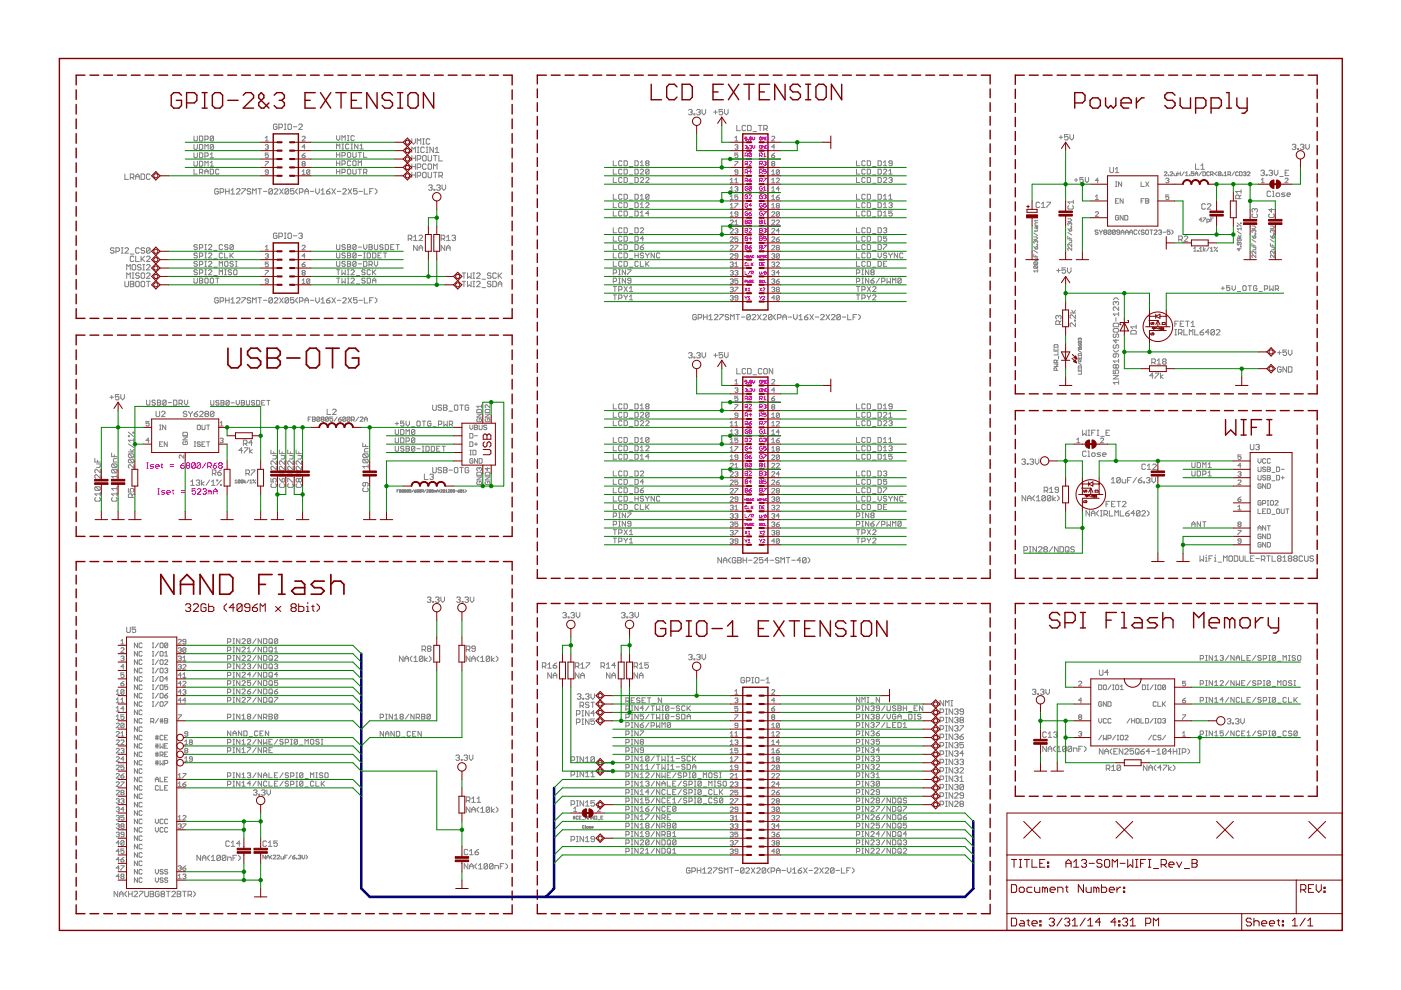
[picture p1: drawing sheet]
<svg xmlns="http://www.w3.org/2000/svg" width="297mm" height="210mm" viewBox="0 0 297 210" stroke-linecap="round" stroke-linejoin="round" font-family="sans-serif">
<g fill="none" stroke="#808080" stroke-width=".21">
<path d="M26.5 36.9v1.1h.7M27.6 37.7h.6l.2-.2v-.4l-.2-.2h-.6v1.1M28 37.7l.4 .3M28.8 38v-.7l.3-.4 .4 .4v.7M28.8 37.5h.7M29.9 36.9h.6l.2 .2v.7l-.2 .2h-.6zM31.8 37.1l-.2-.2h-.4l-.1 .2v.7l.1 .2h.4l.2-.2M41.1 28.9v.8l.2 .2 .5-.2v-.8M41.1 30.6v.9l.2 .2 .5-.2v-.9M41.1 32.4v.9l.2 .1 .5-.1v-.9M41.1 34.2v.9l.2 .1 .5-.1v-.9M41.1 35.9v1h.7"/>
<path d="M42.3 28.9h.5l.2 .1v.7l-.2 .2h-.5zM42.3 30.6h.5l.2 .2v.7l-.2 .2h-.5zM42.3 32.4h.5l.2 .2v.7l-.2 .1h-.5zM42.3 34.2h.5l.2 .2v.7l-.2 .1h-.5zM42.3 36.6h.5l.2-.2v-.4l-.2-.1h-.5v1M42.6 36.6l.4 .3M43.4 35.2v-1l.4 .3 .3-.3v1M43.4 29.5h.6l.1-.1v-.4l-.1-.1h-.6v1M43.4 31.7v-1.1l.4 .4 .3-.4v1.1M43.4 33.1h.6l.1-.2v-.3l-.1-.2h-.6v1M43.4 36.9v-.7l.4-.3 .3 .3v.7M43.4 36.4h.7"/>
<path d="M44.6 35.9h.5l.2 .1v.7l-.2 .2h-.5zM44.6 33.4h.7M44.6 35.2h.7M44.6 32.7l.3-.3v1M44.6 34.5l.3-.3v1M45.3 29v.7l-.2 .2h-.4l-.1-.2M45.3 30.8v.7l-.2 .2h-.4l-.1-.2M45.3 29l-.2-.1h-.4l-.1 .1v.7M45.3 30.8l-.2-.2h-.4l-.1 .2v.7M45.3 29l-.7 .7M45.3 30.8l-.7 .7M46.4 36l-.2-.1h-.3l-.2 .1v.7l.2 .2h.3l.2-.2"/>
<path d="M56.2 34.2h.7l-.7 1M56.2 29.2l.4-.3v1M56.2 29.9h.7M56.2 30.8l.5-.1 .2 .1-.2 .4M56.6 31.2h.1M56.7 31.2l.2 .1-.2 .3-.5-.1M56.9 36.5h-.5l-.2-.2 .2-.3 .5 .2v.6l-.2 .2-.5-.2M56.9 32.4h-.7v.5l.5-.1 .2 .1v.4l-.2 .1-.5-.1M58.7 26.5l-.2-.2h-.3l-.2 .2v.8l.2 .2h.3l.2-.2v-.4h-.3M59.1 27.1h.6l.2-.2v-.4l-.2-.2h-.6v1.2M60.3 26.3h.3M60.3 27.5h.3"/>
<path d="M60.5 26.3v1.2M61.2 26.3h.4l.2 .2v.8l-.2 .2h-.4l-.2-.2v-.8zM62.2 26.9h.7M63.3 26.5l.2-.2h.4l.2 .2v.2l-.8 .8h.8M64.1 37h.6M64.1 29.1l.1-.2 .5 .2-.6 .8h.6M64.1 32.9h.4l.2 .4-.5 .1-.1-.1zM64.1 36.3l.3-.3v1M64.2 34.7l-.1-.1 .1-.4 .5 .2-.2 .3M64.2 34.7l-.1 .2 .1 .3 .5-.1-.2-.4M64.2 34.7h.3M64.7 31.2h-.6l.4-.5v.9"/>
<path d="M64.7 32.4l-.6 .5M65.7 36.2v.6l-.2 .2-.5-.2M65.7 36.2l-.2-.2h-.3l-.2 .2v.6M65.7 36.2l-.7 .6M71.4 32.8h.7M71.4 36.4h.7M71.4 28.8v.7l.3 .3 .4-.3v-.7M71.4 34.6h.7M71.4 31.6v-1.1l.3 .4 .4-.4v1.1M71.4 32.3v1.1M71.4 34.1v1M71.4 35.9v1"/>
<path d="M72.1 32.3v1.1M72.1 34.1v1M72.1 35.9v1M72.5 36.6h.5l.2-.6-.2-.1h-.5v1M72.5 33h.5l.2-.5-.2-.2h-.5v1.1M72.5 29.8v-1l.4 .3 .3-.3v1M72.5 34.8h.5l.2-.5-.2-.2h-.5v1M72.5 31.6h.4M72.5 30.5h.4M72.7 30.5v1.1M73.7 29.8h.3M73.7 28.8h.3"/>
<path d="M73.8 35.9l.6 .1v.7l-.2 .2h-.4l-.1-.2v-.7zM73.8 32.3l.6 .2v.7l-.2 .2h-.4l-.1-.2v-.7zM73.8 28.8v1M74 30.7l-.2-.2h-.4l-.1 .2v.7l.1 .2 .6-.2M74.4 34.3l-.2-.2h-.4l-.1 .2v.7l.1 .1 .6-.1M74.4 31.6h.4M74.4 30.5h.4M74.6 30.5v1.1M74.8 32.3v.9l.2 .2 .5-.2v-.9M74.8 35.9v.8l.2 .2 .5-.2v-.8M74.8 34.3l.2-.2 .5 .2v.7l-.2 .1h-.3l-.2-.1zM75.1 28.9l-.2-.1h-.3l-.2 .1v.7l.2 .2 .5-.2"/>
<path d="M75.9 30.5v1.1l-.7-1.1v1.1M75.9 35.9h.7M75.9 32.3h.7M75.9 35.1v-1l.4 .3 .3-.3v1M76.3 32.3v1.1M76.3 35.9v1M76.3 30.9l.4-.4v1.1M76.3 31.6h.7M77.1 36.6h.5l.2-.6-.2-.1h-.5v1M77.1 32.3v1.1h.7M77.4 36.6l.4 .3M87.3 37.1h.8"/>
<path d="M87.3 29.4v.8l.4 .4 .4-.4v-.8M87.3 32.3v-1.1l.4 .4 .4-.4v1.1M87.3 33v1.1M87.3 34.8v1.1M87.3 36.5v1.2M87.3 33.5h.8M87.3 35.3h.8M88.1 33v1.1M88.1 34.8v1.1M88.1 36.5v1.2M88.5 37.3h.5l.2-.2v-.4l-.2-.2h-.5v1.2M88.5 30.6v-1.2l.3 .4 .4-.4v1.2"/>
<path d="M88.5 33.7h.5l.2-.2v-.3l-.2-.2h-.5v1.1M88.5 35.5h.5l.2-.2v-.4l-.2-.1h-.5v1.1M88.5 32.3h.3M88.5 31.2h.3M88.6 31.2v1.1M89.6 30.6h.4M89.6 29.4h.4M89.8 36.5h.4l.2 .2v.8l-.2 .2h-.4l-.2-.2v-.8zM89.8 29.4v1.2M89.8 33h.4l.2 .2v.7l-.2 .2h-.4l-.2-.2v-.7zM90 31.4l-.2-.2h-.4l-.2 .2v.8l.2 .1h.4l.2-.1M90.4 34.9l-.2-.1h-.4l-.2 .1v.8l.2 .2h.4l.2-.2"/>
<path d="M90.4 32.3h.3M90.4 31.2h.3M90.6 31.2v1.1M90.8 33v.9l.1 .2h.4l.2-.2v-.9M90.8 36.5v1l.1 .2h.4l.2-.2v-1M90.9 39.4l.2-.2h.3l.2 .2-.2 .4M90.9 34.8h.4l.2 .1v.8l-.2 .2h-.4l-.1-.2v-.8zM91.1 29.6l-.2-.2h-.3l-.2 .2v.8l.2 .2h.3l.2-.2M91.2 39.8h.2M91.4 39.8l.2 .2-.2 .3h-.3l-.2-.1M91.9 31.2v1.1l-.8-1.1v1.1M91.9 35.9v-1.1l.4 .3 .4-.3v1.1"/>
<path d="M91.9 33h.8M91.9 36.5h.8M92.3 32.3h.7M92.3 31.6l.4-.4v1.1M92.3 33v1.1M92.3 36.5v1.2M92.6 39.4l.2-.2h.4l.1 .2-.1 .4M93 39.8h.2M93 37.3h.6l.2-.2v-.4l-.2-.2h-.6v1.2M93 33v1.1h.8M93.2 39.8l.1 .2-.1 .3h-.4l-.2-.1M93.4 37.3l.4 .4"/>
<path d="M93.7 39.2v.8l.4 .3 .4-.3v-.8M130 35.9v1h.7M130 37.6v1.1h.7M130 34.1v1h.7M131.9 37.8l-.2-.2h-.4l-.1 .2v.7l.1 .2h.4l.2-.2M131.9 34.3l-.2-.2h-.4l-.1 .2v.7l.1 .1h.4l.2-.1M131.9 36l-.2-.1h-.4l-.1 .1v.7l.1 .2h.4l.2-.2M132.3 35.9h.5l.2 .1v.7l-.2 .2h-.5zM132.3 37.6h.5l.2 .2v.7l-.2 .2h-.5zM132.3 34.1h.5l.2 .2v.7l-.2 .1h-.5zM133.5 37.1h.7M133.5 35.3h.7"/>
<path d="M133.5 38.9h.7M134.6 34.1h.5l.2 .2v.7l-.2 .1h-.5zM134.6 35.9h.5l.2 .1v.7l-.2 .2h-.5zM134.6 37.6h.5l.2 .2v.7l-.2 .2h-.5zM135.8 37.8l.1-.2h.4l.2 .2v.2l-.7 .7h.7M135.8 36l.1-.1 .6 .1v.2l-.7 .7h.7M135.8 34.4l.3-.3v1M135.8 35.1h.7M136.9 37.8l.2-.2h.3l.2 .2v.2l-.7 .7h.7M137.1 34.6l-.2-.2 .2-.3h.3l.2 .2-.2 .3M137.1 34.6l-.2 .2 .2 .3h.3l.2-.1-.2-.4M137.1 34.6h.3"/>
<path d="M137.6 36l-.2-.1h-.3l-.2 .1v.7M137.6 36v.7l-.2 .2h-.3l-.2-.2M137.6 36l-.7 .7M146 23.4l.2-.2h.4l.1 .2-.1 .4M146.4 23.8h.2M146.6 23.8l.1 .2-.1 .3h-.4l-.2-.1M147.1 24.2h.2v.1h-.2zM147.7 23.4l.2-.2h.4l.2 .2-.2 .4M148.1 23.8h.2M148.3 23.8l.2 .2-.2 .3h-.4l-.2-.1M148.8 23.2v.8l.4 .3 .4-.3v-.8M151.3 23.8h.8"/>
<path d="M151.7 23.4v.8M153.2 23.2h-.7v.6l.3-.2 .4 .2v.4l-.2 .1h-.3l-.2-.1M153.6 23.2v.8l.4 .3 .4-.3v-.8M154.8 38.1l.4-.3v1M154.8 39.9l.4-.3v.9M154.8 38.8h.7M155.8 30.8l.2-.1h.3l.1 .1-.1 .4M155.8 34.2h.6l-.6 1M155.8 39.7l.2-.1h.3l.1 .1-.1 .3M155.8 29.2l.3-.3v1M155.8 38.1l.3-.3v1M155.8 29.9h.6"/>
<path d="M155.8 38.8h.6M156.1 31.2h.2M156.2 26.6v1.1h.8M156.3 31.2l.1 .1-.1 .3-.5-.1M156.4 32.4h-.6v.5l.5-.1 .1 .5-.1 .1-.5-.1M156.4 36.5h-.4l-.2-.2 .2-.3h.3l.1 .2v.6l-.1 .2-.5-.2M158.1 26.8l-.2-.2h-.4l-.1 .2v.7l.1 .2h.4l.2-.2M158.5 26.6h.6l.2 .2v.7l-.2 .2h-.6zM159.6 27.9h.8M160.8 26.6h.7M161.2 26.6v1.1M161.9 27.3h.6l.2-.1v-.4l-.2-.2h-.6v1.1"/>
<path d="M162.3 27.3l.4 .4M163.6 29.1l.2-.2h.3l.2 .2-.7 .8h.7M163.6 32.9h.5l.2 .4-.5 .1zM163.6 37h.7M163.6 38.8h.7M163.6 36.3l.3-.3v1M163.6 38.1l.3-.3v1M163.6 39.9l.3-.3v.9M163.8 34.7l-.2-.1 .2-.4h.3l.2 .2-.2 .3M163.8 34.7l-.2 .2 .2 .3 .5-.1-.2-.4M163.8 34.7h.3M164.3 31.2h-.7l.5-.5v.9"/>
<path d="M164.3 32.4l-.7 .5M164.6 38l.2-.2 .4 .2v.1l-.6 .7h.6M165.2 36.2v.6l-.1 .2-.5-.2M165.2 36.2l-.1-.2-.5 .2v.6M165.2 36.2l-.6 .6M181.6 35.9v1h.7M181.6 37.6v1.1h.7M181.6 34.1v1h.7M183.4 37.8l-.1-.2h-.4l-.2 .2v.7l.2 .2h.4l.1-.2M183.4 36l-.1-.1h-.4l-.2 .1v.7l.2 .2h.4l.1-.2M183.4 34.3l-.1-.2h-.4l-.2 .2v.7l.2 .1h.4l.1-.1M183.9 35.9h.5l.2 .1v.7l-.2 .2h-.5z"/>
<path d="M183.9 37.6h.5l.2 .2v.7l-.2 .2h-.5zM183.9 34.1h.5l.2 .2v.7l-.2 .1h-.5zM185 37.1h.7M185 35.3h.7M185 38.9h.7M186.2 34.1h.5l.2 .2v.7l-.2 .1h-.5zM186.2 35.9h.5l.2 .1v.7l-.2 .2h-.5zM186.2 37.6h.5l.2 .2v.7l-.2 .2h-.5zM187.3 37.8l.2-.2h.3l.2 .2v.2l-.7 .7h.7M187.3 36l.2-.1h.3l.2 .1v.2l-.7 .7h.7M187.3 34.4l.4-.3v1M187.3 35.1h.7"/>
<path d="M188.4 36.9h.8M188.4 37.8l.2-.2h.4l.2 .2-.2 .4M188.4 36.2l.4-.3v1M188.8 38.2h.2M189 38.2l.2 .2-.2 .3-.6-.2M189.2 34.6h-.6l-.2-.2 .2-.3 .6 .2v.7l-.2 .1-.6-.1M224.6 29.1h.7M224.9 28.7v.8M226.5 28.5h-.8v.6l.4-.2 .4 .2v.4l-.2 .2h-.4l-.2-.2M226.8 28.5v.8l.4 .4 .4-.4v-.8M227.8 38.2h.7M228.2 37.8v.7"/>
<path d="M229.7 37.6h-.7v.6l.5-.2 .2 .2v.3l-.2 .2h-.4l-.1-.2M230.1 37.6v.8l.3 .3 .4-.3v-.8M232.9 38.3h-.7l.5-.5v1M235.3 35.5v.9l.2 .2h.4l.2-.2v-.9M236.5 36.6h.7M236.5 35.9l.3-.4v1.1M236.5 39.5h.3M236.5 38.6h.3M236.7 38.6v.9M237.8 38.6v.9l-.6-.9v.9M241.9 38.6v.9h.7M242.9 38.6l.7 .9"/>
<path d="M243.6 38.6l-.7 .9M246.8 36.6l.2-.2 .4 .2-.6 .7h.6M247.2 38l.4-.2 .2 .2-.2 .3M247.5 38.3h.1M247.6 38.3l.2 .1-.2 .4-.4-.2M247.7 37.1l.1 .2zM248.1 36.6l.1-.2 .4 .2-.5 .7h.5M248.9 36.7l.1 .6h.4v-.6M249.7 36.4v.9M249.7 36.8h.6M250.3 36.4v.9M251.1 36.4l-.6 .9"/>
<path d="M251.4 37.3h.5M251.4 36.7l.2-.3v.9M252.2 37.1l.1 .2zM253.1 36.4h-.5v.4l.3-.1 .2 .1-.1 .5-.4-.2M253.4 36.8h.5M253.4 37.3v-.6l.3-.3 .2 .3v.6M253.5 34.8v1.1h.7M254.6 35.9h.8M254.6 35.1l.4-.3v1.1M254.8 36.4l-.6 .9M255 36.4l.6 .2v.5l-.2 .2h-.4zM256.4 36.6l-.1-.2-.4 .2 .1 .7 .4-.2"/>
<path d="M256.7 37h.4l.1-.2-.1-.4h-.4v.9M256.9 37l.3 .3M258 36.4l-.5 .4 .5 .5M258.9 36.6v.5l-.2 .2-.4-.2M258.9 36.6l-.2-.2-.4 .2v.5M258.9 36.6l-.6 .5M259.1 37.1l.2 .2zM259.5 37.3h.6M259.5 36.7l.3-.3v.9M260.3 37h.5l.1-.4-.6-.2v.9M260.6 37l.3 .3M261.7 36.4l-.5 .9"/>
<path d="M262.6 36.6l-.2-.2-.4 .2 .1 .7 .5-.2M262.8 36.4l.6 .2-.2 .7h-.4zM263.6 36.6l.4-.2 .2 .2-.2 .2M263.9 36.8h.1M264 36.8l.2 .2-.2 .3-.4-.2M264.5 36.6l.1-.2 .4 .2-.5 .7h.5M267.3 36.3l.2-.2h.4l.2 .2-.2 .4M267.4 38.8h.7M267.4 38.1l.3-.3v1M267.7 36.7h.2M267.9 36.7l.2 .2-.2 .3h-.4l-.2-.2M268.5 37h.1v.2h-.1z"/>
<path d="M269 36.3l.2-.2h.4l.2 .2-.2 .4M269.4 36.7h.2M269.6 36.7l.2 .2-.2 .3h-.4l-.2-.2M270.2 36.1v.8l.4 .3 .3-.3v-.8M271.3 37.4h.8M272.4 38l.2-.2h.3l.2 .2v.1l-.7 .7h.7M272.5 36.7h.4M273.2 36.1h-.7v1.1h.7M274 30.8l.2-.2h.4l.1 .2-.1 .4M274.4 31.2h.2M274.6 31.2l.1 .1-.1 .4h-.4l-.2-.2M275.1 31.5h.2v.2h-.2z"/>
<path d="M275.7 30.8l.2-.2h.4l.2 .2-.2 .4M276.1 31.2h.2M276.3 31.2l.2 .1-.2 .4h-.4l-.2-.2M276.8 30.6v.7l.4 .4 .4-.4v-.7M24.2 52.7l-.2-.2h-.4l-.2 .4 .2 .2h.4l.2 .4-.2 .2h-.4l-.2-.2M24.6 53.3h.5l.2-.2v-.4l-.2-.2h-.5v1.2M25.7 52.5h.4M25.7 53.7h.4M25.9 52.5v1.2M26.5 52.7l.2-.2h.4l.1 .2v.2l-.7 .8h.7M26.5 59.6v1l.2 .2h.4l.1-.2v-1M26.9 59v-1.1l.3 .4 .4-.4v1.1"/>
<path d="M26.9 57.2v-1.1l.3 .4 .4-.4v1.1M27.6 59.6h.6l.2 .2-.2 .4 .2 .4-.2 .2h-.6zM27.6 53.9h.8M28 59h.4M28 57.9h.4M28.2 57.9v1.1M28.2 56.1h.4l.2 .2v.7l-.2 .2h-.4l-.2-.2v-.7zM28.4 54.5l-.2-.2h-.4l-.2 .2v.8l.2 .2h.4l.2-.2M28.8 59.8l.2-.2h.3l.2 .2v.8l-.2 .2h-.3l-.2-.2zM28.8 54.3v1.2h.7M29.5 52.7l-.2-.2h-.3l-.2 .2v.8l.2 .2h.3l.2-.2M29.5 58.1l-.2-.2h-.3l-.2 .4 .2 .1h.3l.2 .4-.2 .2h-.3l-.2-.2"/>
<path d="M29.9 59.8l.2-.2h.4l.2 .2v.8l-.2 .2h-.4l-.2-.2zM29.9 56.3l-.2-.2h-.4l-.2 .4 .2 .2h.4l.2 .3-.2 .2h-.4l-.2-.2M29.9 58.1l.2-.2h.4l.2 .2v.7l-.2 .2h-.4l-.2-.2zM29.9 54.3v1.2M30.1 54.9l.6 .6M30.3 56.1h.4M30.3 57.2h.4M30.5 56.1v1.1M30.7 52.7l-.2-.2h-.4l-.2 .4 .2 .2h.4l.2 .4-.2 .2h-.4l-.2-.2M30.7 54.3l-.8 .8M31.1 56.3l.1-.2h.4l.2 .2v.2l-.7 .7h.7M31.1 59.6h.7"/>
<path d="M31.1 54.5l.1-.2h.4l.2 .2v.2l-.7 .8h.7M31.1 58.1l.1-.2h.4l.2 .2v.2l-.7 .7h.7M31.4 59.6v1.2M31.8 52.7l-.2-.2h-.4l-.1 .2v.8M31.8 52.7v.8l-.2 .2h-.4l-.1-.2M31.8 52.7l-.7 .8M41.1 59v.9l.2 .1 .5-.1v-.9M41.8 57.4l-.1-.2h-.4l-.2 .4 .6 .1 .1 .4-.1 .2-.6-.2M41.8 52l-.1-.1h-.4l-.2 .3 .6 .2 .1 .3-.1 .2-.6-.2M41.8 53.8l-.1-.2h-.4l-.2 .4 .6 .2 .1 .3-.1 .2-.6-.2M41.8 55.6l-.1-.2h-.4l-.2 .4 .6 .1 .1 .4-.1 .2-.6-.2M42.3 57.9h.5l.2-.2v-.3l-.2-.2h-.5v1.1"/>
<path d="M42.3 52.6h.5l.2-.2v-.4l-.2-.1h-.5v1M42.3 54.3h.5l.2-.1v-.4l-.2-.2h-.5v1.1M42.3 56.1h.5l.2-.2v-.3l-.2-.2h-.5v1.1M42.3 59h.5l.2 .2-.2 .3 .2 .4-.2 .1h-.5zM42.3 59.5h.5M43.4 57.2h.4M43.4 54.7h.4M43.4 51.9h.4M43.4 58.3h.4M43.4 52.9h.4M43.4 53.6h.4M43.4 55.4h.4"/>
<path d="M43.4 56.5h.4M43.6 59h.4l.1 .2v.7l-.1 .1h-.4l-.2-.1v-.7zM43.6 51.9v1M43.6 53.6v1.1M43.6 55.4v1.1M43.6 57.2v1.1M44.2 57.4l.2-.2h.3l.2 .2v.2l-.7 .7h.7M44.2 53.8l.2-.2h.3l.2 .2v.2l-.7 .7h.7M44.2 52l.2-.1h.3l.2 .1v.2l-.7 .7h.7M44.2 55.6l.2-.2h.3l.2 .2v.2l-.7 .7h.7M44.7 59h.4l.2 .2v.7l-.2 .1h-.4l-.1-.1v-.7zM45.3 53.1h.7"/>
<path d="M45.3 56.6h.7M45.3 58.4h.7M45.3 54.9h.7M45.7 59h.7M46.1 59v1M46.3 40.2l-.2-.2h-.4l-.2 .2v.8l.2 .1h.4l.2-.1v-.4h-.4M46.5 58.3v-1.1l.3 .4 .4-.4v1.1M46.5 56.5v-1.1l.3 .4 .4-.4v1.1M46.7 40.8h.5l.2-.2v-.4l-.2-.2h-.5v1.1M47.2 53.8l-.2-.2h-.3l-.2 .2v.7l.2 .2h.3l.2-.2M47.2 52l-.2-.1h-.3l-.2 .1v.7l.2 .2h.3l.2-.2M47.6 57.2h.4"/>
<path d="M47.6 53.6v1.1h.7M47.6 58.3h.4M47.8 57.2v1.1M47.8 55.4h.4l.1 .2v.7l-.1 .2h-.4l-.2-.2v-.7zM47.8 40.6h.8M47.8 40v1.1M48.3 52l-.1-.1h-.4l-.2 .3 .2 .2h.4l.1 .3-.1 .2h-.4l-.2-.2M48.6 40v1.1M48.8 53.6v1.1M49 54.2l.5 .5M49 41.1h.7M49 40.4l.4-.4v1.1"/>
<path d="M49.1 57.4l-.2-.2h-.3l-.2 .4 .5 .1 .2 .4-.2 .2-.5-.2M49.5 53.6l-.7 .7M49.5 52l-.2-.1h-.3l-.2 .1v.7M49.5 52v.7l-.2 .2-.5-.2M49.5 55.6l-.2-.2h-.3l-.2 .2 .2 .3h.3l.2 .2-.2 .4-.5-.2M49.5 52l-.7 .7M49.7 57.2h.4l.1 .2v.7l-.1 .2-.6-.2v-.7zM49.9 55.4h.4M49.9 56.5h.4M50.1 55.4v1.1M50.1 40.2l.2-.2h.4l.2 .2v.2l-.8 .7h.8M51.3 40h.7l-.7 1.1"/>
<path d="M53.2 40.2l-.2-.2h-.4l-.2 .2 .2 .4h.4l.2 .2-.2 .3h-.4l-.2-.1M53.6 41.1v-1.1l.3 .4 .4-.4v1.1M54.7 40h.8M55.1 40v1.1M55.9 40.6h.7M56.2 57.3h.7l-.7 1M56.2 52.3l.4-.3v1M56.2 53h.7M56.2 54l.5-.2 .2 .2-.2 .3M56.6 54.3h.1M56.7 54.3l.2 .1-.2 .4-.5-.2M56.9 55.6h-.7v.4l.5-.1 .2 .1v.4l-.2 .1-.5-.1"/>
<path d="M56.9 59.6h-.5l-.2-.2 .2-.3 .5 .2v.6l-.2 .2-.5-.2M57.8 40.2l-.2-.2h-.4l-.2 .2v.8M57.8 40.2v.8l-.2 .1h-.4l-.2-.1M57.8 40.2l-.8 .8M58.1 40.2l.2-.2h.4l.2 .2v.2l-.8 .7h.8M58.7 49.6l-.2-.2h-.3l-.2 .2v.8l.2 .2h.3l.2-.2v-.4h-.3M59.1 50.2h.6l.2-.2v-.4l-.2-.2h-.6v1.2M59.3 40l.7 1.1M60 40l-.7 1.1M60.3 50.6h.3M60.3 49.4h.3M60.5 49.4v1.2"/>
<path d="M61 49.6l.2-.2h.4l.2 .2v.8l-.2 .2h-.4l-.2-.2zM61.2 40.2l-.2-.2h-.4l-.2 .2v.8M61.2 40.2v.8l-.2 .1h-.4l-.2-.1M61.2 40.2l-.8 .8M62.2 50h.7M62.3 40h-.7v.6l.4-.2 .3 .2v.4l-.2 .1h-.3l-.2-.1M63.1 40l-.4 .4v.4l.4 .3M63.3 49.6l.2-.2h.4l.2 .2-.2 .4M63.5 40.8h.6l.1-.2v-.4l-.1-.2h-.6v1.1M63.7 50h.2M63.9 50l.2 .2-.2 .4h-.4l-.2-.2M64.1 52.2l.1-.2 .5 .2v.1l-.6 .7h.6"/>
<path d="M64.1 56h.4l.2 .4-.5 .1-.1-.1zM64.1 59.4l.3-.3v1M64.2 57.8l-.1-.1 .1-.4 .5 .2-.2 .3M64.2 57.8h.3M64.2 57.8l-.1 .2 .1 .3 .5-.1-.2-.4M64.6 40.6h.8M64.6 41.1v-.7l.4-.4 .4 .4v.7M64.7 54.3h-.6l.4-.5v1M64.7 55.6l-.6 .4M65.7 59.3l-.2-.2h-.3l-.2 .2v.6M65.7 59.3v.6l-.2 .2-.5-.2M65.7 59.3l-.7 .6"/>
<path d="M65.8 40.6h.7M66.9 40v.8l.4 .3 .4-.3v-.8M68.1 41.1h.7M68.1 40.4l.4-.4v1.1M69.2 40.6h.6l.2 .4-.2 .1h-.4l-.2-.1zM70 40l-.8 .6M70.4 40l.7 1.1M71.1 40l-.7 1.1M71.4 57.2h.7M71.4 53.6v.9l.1 .2h.4l.2-.2v-.9M71.4 59h.7M71.4 51.9v.8l.1 .2h.4l.2-.2v-.8"/>
<path d="M71.4 55.4v.9l.1 .2h.4l.2-.2v-.9M71.5 40.6h.8M71.7 57.2v1.1M71.7 59v1M72.5 59v1l.4-.3 .3 .3v-1M72.5 57.2v1.1l.4-.4 .3 .4v-1.1M72.7 40.2l.2-.2h.3l.2 .2v.2l-.7 .7h.7M73.2 52l-.2-.1h-.3l-.2 .1 .2 .4h.3l.2 .2-.2 .3-.5-.2M73.2 55.6l-.2-.2h-.3l-.2 .2 .2 .3h.3l.2 .2-.2 .4-.5-.2M73.2 53.8l-.2-.2h-.3l-.2 .2 .2 .4h.3l.2 .1-.2 .4-.5-.2M73.7 55.4h.5l.2 .2-.2 .3 .2 .4-.2 .2h-.5zM73.7 57.2h.3"/>
<path d="M73.7 52.4h.5M73.7 53.6h.5l.2 .2-.2 .4 .2 .3-.2 .2h-.5zM73.7 51.9h.5l.2 .1-.2 .4 .2 .3-.2 .2h-.5zM73.7 59h.3M73.7 58.3h.3M73.7 54.2h.5M73.7 55.9h.5M73.8 40l.8 1.1M73.8 57.2v1.1M73.8 59v1M74.4 57.4l.2-.2h.3l.2 .2v.2l-.7 .7h.7M74.4 59.2l.2-.2h.3l.2 .2v.1l-.7 .7h.7"/>
<path d="M74.6 40l-.8 1.1M75.5 53.8v.7l-.2 .2h-.3l-.2-.2M75.5 52l-.2-.1h-.3l-.2 .1v.7M75.5 53.8l-.7 .7M75.5 52v.7l-.2 .2h-.3l-.2-.2M75.5 53.8l-.2-.2h-.3l-.2 .2v.7M75.5 55.6l-.2-.2h-.3l-.2 .2v.7M75.5 55.6v.7l-.2 .2h-.3l-.2-.2M75.5 55.6l-.7 .7M75.5 52l-.7 .7M75.6 58.4h.7M75.7 40h-.7v.6l.3-.2 .4 .2v.4l-.2 .1h-.4l-.1-.1"/>
<path d="M75.9 52.4h.7M75.9 54.2h.7M75.9 55.9h.7M76.1 40.6h.8M77.1 54.7h.3M77.1 53.6h.3M77.1 55.4h.5l.2 .2v.7l-.2 .2h-.5zM77.1 51.9v.7l.3 .3 .4-.3v-.7M77.2 40v1.1h.8M77.3 53.6v1.1M77.4 57.4l-.2-.2h-.3l-.2 .4 .2 .1h.3l.2 .4-.2 .2h-.3l-.2-.2M77.4 59.2l-.2-.2h-.3l-.2 .3 .2 .2h.3l.2 .4-.2 .1h-.3l-.2-.1"/>
<path d="M77.9 53.6h.5l.1 .2v.7l-.1 .2h-.5zM77.9 59h.5l.1 .2v.7l-.1 .1h-.5zM78.2 52.4h.6M78.2 51.9h.6l.1 .1-.1 .4 .1 .3-.1 .2h-.6zM78.2 56.1h.6l.1-.2-.1-.5h-.6v1.1M78.4 40.6h.4M78.5 57.4l-.1-.2h-.4l-.1 .2v.7l.1 .2h.4l.1-.2M78.6 56.1l.3 .4M79 53.6h.5l.2 .2v.7l-.2 .2h-.5zM79 59.5h.7M79 57.2v1.1M79.1 40h-.7v1.1"/>
<path d="M79.2 57.7l.5 .6M79.4 51.9v.8l.2 .2h.3l.2-.2v-.8M79.4 55.4v.7l.3 .4 .4-.4v-.7M79.5 40l.4 .4v.4l-.4 .3M79.7 57.2l-.7 .7M80.1 54.2h.4M80.8 53.6h-.7v1.1h.7M81.2 52l-.2-.1h-.3l-.2 .1 .2 .4h.3l.2 .2-.2 .3-.5-.2M81.3 53.6h.7M81.6 53.6v1.1M81.7 51.9h.5l.2 .1v.7l-.2 .2h-.5zM82.8 52.4h.4"/>
<path d="M83.5 51.9h-.7v1h.7M84 51.9h.7M84.3 51.9v1M86.6 50.6h.5l.2-.2v-.3l-.2-.2h-.5v1.1M86.9 50.6l.4 .4M87.7 50.2l.4-.3v1.1M87.7 51h.8M88.5 52v1.1l-.8-1.1v1.1M88.8 50.1l.2-.2h.4l.2 .2v.1l-.8 .8h.8M88.8 52.6h.8M88.8 53.1v-.7l.4-.4 .4 .4v.7M92 40.2h.2v.1h-.2z"/>
<path d="M93.5 50.6h.6l.2-.2v-.3l-.2-.2h-.6v1.1M93.9 50.6l.4 .4M94.3 52v1.1l-.8-1.1v1.1M94.7 52.6h.7M94.7 53.1v-.7l.4-.4 .3 .4v.7M94.7 51h.7M94.7 50.2l.4-.3v1.1M95.8 50.1l.2-.2h.4l.2 .2-.2 .3M96.2 50.4h.2M96.4 50.4l.2 .2-.2 .4h-.4l-.2-.2M98 59.6h.7M98 57.9h.7"/>
<path d="M98.4 57.9v1.1M98.4 59.6v1.2M99.1 57.9v1.1l.4-.4 .4 .4v-1.1M99.1 59.6v1.2l.4-.4 .4 .4v-1.2M100.3 59.6h.3M100.3 59h.3M100.3 57.9h.3M100.5 57.9v1.1M100.5 59.6v1.2M101 58.1l.2-.2h.4l.2 .2v.2l-.8 .7h.8M101 59.8l.2-.2h.4l.2 .2v.2l-.8 .8h.8M102.2 59.2h.7"/>
<path d="M104.1 58.1l-.2-.2h-.4l-.2 .2 .2 .3h.4l.2 .2-.2 .4h-.4l-.2-.2M104.1 59.8l-.2-.2h-.4l-.2 .2 .2 .4h.4l.2 .2-.2 .4h-.4l-.2-.2M104.5 59.6h.6l.1 .2v.8l-.1 .2h-.6zM105.2 58.1l-.1-.2h-.4l-.2 .2v.7l.2 .2h.4l.1-.2M105.6 57.9v1.1M105.8 58.4l.6 .6M106.4 57.9l-.8 .7M130 57.9h.6l.1-.2-.1-.5h-.6v1.1M130 53.6v1.1h.7M130 59.7h.6l.1-.2-.1-.5h-.6v1M130 51.9v1h.7M130 55.4v1.1h.7"/>
<path d="M130 41.2v1h.7M130 43v1h.7M130 44.7v1.1h.7M130 48.3v1.1h.7M130 50.1v1h.7M131.2 57.2h.3M131.2 59h.3M131.2 58.3h.3M131.3 57.2v1.1M131.3 59v1M131.9 53.8l-.2-.2h-.4l-.1 .2v.7l.1 .2h.4l.2-.2M131.9 52l-.2-.1h-.4l-.1 .1v.7l.1 .2h.4l.2-.2"/>
<path d="M131.9 41.4l-.2-.2h-.4l-.1 .2v.7l.1 .1h.4l.2-.1M131.9 44.9l-.2-.2h-.4l-.1 .2v.7l.1 .2h.4l.2-.2M131.9 48.5l-.2-.2h-.4l-.1 .2v.7l.1 .2h.4l.2-.2M131.9 50.3l-.2-.2h-.4l-.1 .2v.7l.1 .1h.4l.2-.1M131.9 43.2l-.2-.2h-.4l-.1 .2v.7l.1 .1h.4l.2-.1M131.9 55.6l-.2-.2h-.4l-.1 .2v.7l.1 .2h.4l.2-.2M132.3 53.6h.5l.2 .2v.7l-.2 .2h-.5zM132.3 51.9h.5l.2 .1v.7l-.2 .2h-.5zM132.3 44.7h.5l.2 .2v.7l-.2 .2h-.5zM132.3 43h.5l.2 .2v.7l-.2 .1h-.5zM132.3 41.2h.5l.2 .2v.7l-.2 .1h-.5zM132.3 48.3h.5l.2 .2v.7l-.2 .2h-.5z"/>
<path d="M132.3 50.1h.5l.2 .2v.7l-.2 .1h-.5zM132.3 55.4h.5l.2 .2v.7l-.2 .2h-.5zM132.6 57.2v1.1l-.7-1.1v1.1M132.6 59v1l-.7-1v1M133.1 57.2h.7l-.7 1.1M133.5 53.1h.7M133.5 44.2h.7M133.5 56.6h.7M133.5 54.9h.7M133.5 49.5h.7M133.5 51.3h.7M133.5 42.4h.7"/>
<path d="M133.5 46h.7M133.8 59.5h-.5l-.2-.2 .2-.3h.3l.2 .2v.7l-.2 .1-.5-.1M134.6 43h.5l.2 .2v.7l-.2 .1h-.5zM134.6 41.2h.5l.2 .2v.7l-.2 .1h-.5zM134.6 44.7h.5l.2 .2v.7l-.2 .2h-.5zM134.6 48.3h.5l.2 .2v.7l-.2 .2h-.5zM134.6 50.1h.5l.2 .2v.7l-.2 .1h-.5zM134.6 51.9h.5l.2 .1v.7l-.2 .2h-.5zM134.6 53.6v1.1M134.6 54.2h.7M135.3 55.6l-.2-.2h-.3l-.2 .2v.7l.2 .2 .5-.2M135.3 53.6v1.1"/>
<path d="M135.8 52.4h.5l.2 .3-.6 .2-.1-.2zM135.8 48.5l.1-.2h.4l.2 .2v.2l-.7 .7h.7M135.8 41.6l.3-.4v1M135.8 43.3l.3-.3v1M135.8 45.1l.3-.4v1.1M135.8 55.4v1.1h.7M135.8 42.2h.7M135.8 44h.7M135.8 45.8h.7M136.5 50.6h-.7l.5-.5v1M136.5 53.8l-.2-.2h-.4l-.1 .4 .1 .2h.4l.2 .3-.2 .2h-.4l-.1-.2M136.5 51.9l-.7 .5"/>
<path d="M136.9 43.2l.2-.2h.3l.2 .2v.1l-.7 .7h.7M136.9 53.6l.3 .6M136.9 55.4v1.1M137.1 55.9l.5 .6M137.2 54.2v.5M137.6 41.4v.7l-.2 .1h-.3l-.2-.1M137.6 53.6v.2l-.4 .4M137.6 45.3h-.7l.5-.6v1.1M137.6 41.4l-.2-.2h-.3l-.2 .2v.7M137.6 41.4l-.7 .7M137.6 55.4l-.7 .7M138.7 53.6v1.1l-.7-1.1v1.1"/>
<path d="M139.9 53.8l-.2-.2h-.3l-.2 .2v.7l.2 .2h.3l.2-.2M154.8 57.5l.5-.2 .2 .2-.2 .3M154.8 48.6l.2-.1 .5 .1v.2l-.7 .6h.7M154.8 40.5h.7M154.8 41.7l.4-.4v1M154.8 55.7l.5-.1 .2 .1-.2 .3M154.8 52.2l.2-.2 .5 .2v.1l-.7 .7h.7M154.8 50.4l.2-.2 .5 .2v.2l-.7 .6h.7M154.8 43.5l.4-.4v1M154.8 45.2l.4-.3v1M154.8 42.3h.7M154.8 44.1h.7"/>
<path d="M154.8 45.9h.7M154.8 46.8l.2-.1 .5 .1v.2l-.7 .6h.7M154.8 54l.2-.2 .5 .2-.7 .8h.7M154.8 59.3l.5-.2 .2 .2-.2 .3M155.2 56h.1M155.2 57.8h.1M155.2 59.6h.1M155.3 56l.2 .2-.2 .3-.5-.1M155.3 57.8l.2 .2-.2 .3-.5-.1M155.3 59.6l.2 .2-.2 .3-.5-.2M155.8 43.1h.6l-.6 1M155.8 48.6l.2-.1h.3l.1 .1-.1 .3"/>
<path d="M155.8 52h.6l-.6 1M155.8 57.5l.2-.2h.3l.1 .2-.1 .3M155.8 47l.3-.3v.9M155.8 55.9l.3-.3v.9M155.8 47.6h.6M155.8 56.5h.6M156.1 40h.2M156.1 48.9h.2M156.1 57.8h.2M156.3 40l.1 .2-.1 .3-.5-.1M156.3 48.9l.1 .2-.1 .3-.5-.1M156.3 57.8l.1 .2-.1 .3-.5-.1"/>
<path d="M156.4 41.3h-.6v.5l.5-.1 .1 .5-.1 .1-.5-.1M156.4 45.4h-.4l-.2-.2 .2-.3h.3l.1 .2v.6l-.1 .2-.5-.2M156.4 50.2h-.6v.5l.5-.1 .1 .5-.1 .1-.5-.1M156.4 54.3h-.4l-.2-.2 .2-.3h.3l.1 .2v.6l-.1 .2-.5-.2M156.4 59.1h-.6v.5l.5-.2 .1 .5-.1 .2-.5-.2M163.6 45.1l.2-.2h.3l.2 .2-.7 .8h.7M163.6 46.8l.2-.1h.3l.2 .1-.7 .8h.7M163.6 48.6l.2-.1h.3l.2 .1-.7 .8h.7M163.6 50.4l.2-.2h.3l.2 .2-.7 .8h.7M163.6 52.2l.2-.2h.3l.2 .2-.7 .8h.7M163.6 54l.2-.2h.3l.2 .2-.2 .3M163.6 55.7l.2-.1h.3l.2 .1-.2 .3"/>
<path d="M163.6 57.5l.2-.2h.3l.2 .2-.2 .3M163.6 59.3l.2-.2h.3l.2 .2-.2 .3M163.6 40.5h.7M163.6 42.3h.7M163.6 44.1h.7M163.6 41.7l.3-.4v1M163.6 43.5l.3-.4v1M163.9 54.3h.2M163.9 56h.2M163.9 57.8h.2M163.9 59.6h.2M164.1 54.3l.2 .1-.2 .4-.5-.2"/>
<path d="M164.1 56l.2 .2-.2 .3-.5-.1M164.1 57.8l.2 .2-.2 .3-.5-.1M164.1 59.6l.2 .2-.2 .3-.5-.2M164.6 55.7l.2-.1 .4 .1-.6 .8h.6M164.6 41.8h.5l.1 .4-.4 .1-.2-.1zM164.6 46.8l.2-.1 .4 .1v.2l-.6 .6h.6M164.6 50.7h.5l.1 .4-.4 .1-.2-.1zM164.6 59.6h.5l.1 .3-.4 .2-.2-.2zM164.8 52.5l-.2-.2 .2-.3 .4 .2-.1 .3M164.8 43.6l-.2 .2 .2 .3 .4-.2-.1-.3M164.8 43.6l-.2-.1 .2-.4 .4 .2-.1 .3M164.8 52.5l-.2 .2 .2 .3 .4-.2-.1-.3"/>
<path d="M164.8 43.6h.3M164.8 52.5h.3M165.2 54l-.6 .6M165.2 40h-.6l.5-.4v.9M165.2 45.1v.6l-.1 .2-.5-.2M165.2 45.1l-.1-.2-.5 .2v.6M165.2 48.9h-.6l.5-.4v.9M165.2 54v.6l-.1 .2-.5-.2M165.2 54l-.1-.2-.5 .2v.6M165.2 57.8h-.6l.5-.5v1M165.2 41.3l-.6 .5M165.2 45.1l-.6 .6"/>
<path d="M165.2 50.2l-.6 .5M165.2 59.1l-.6 .5M181.6 57.9h.5l.2-.2v-.3l-.2-.2h-.5v1.1M181.6 53.6v1.1h.7M181.6 59.7h.5l.2-.2v-.3l-.2-.2h-.5v1M181.6 41.2v1h.7M181.6 43v1h.7M181.6 44.7v1.1h.7M181.6 48.3v1.1h.7M181.6 50.1v1h.7M181.6 51.9v1h.7M181.6 55.4v1.1h.7"/>
<path d="M182.7 57.2h.4M182.7 59h.4M182.7 58.3h.4M182.9 57.2v1.1M182.9 59v1M183.4 43.2l-.1-.2h-.4l-.2 .2v.7l.2 .1h.4l.1-.1M183.4 41.4l-.1-.2h-.4l-.2 .2v.7l.2 .1h.4l.1-.1M183.4 53.8l-.1-.2h-.4l-.2 .2v.7l.2 .2h.4l.1-.2M183.4 52l-.1-.1h-.4l-.2 .1v.7l.2 .2h.4l.1-.2M183.4 44.9l-.1-.2h-.4l-.2 .2v.7l.2 .2h.4l.1-.2M183.4 48.5l-.1-.2h-.4l-.2 .2v.7l.2 .2h.4l.1-.2M183.4 50.3l-.1-.2h-.4l-.2 .2v.7l.2 .1h.4l.1-.1"/>
<path d="M183.4 55.6l-.1-.2h-.4l-.2 .2v.7l.2 .2h.4l.1-.2M183.9 41.2h.5l.2 .2v.7l-.2 .1h-.5zM183.9 53.6h.5l.2 .2v.7l-.2 .2h-.5zM183.9 51.9h.5l.2 .1v.7l-.2 .2h-.5zM183.9 43h.5l.2 .2v.7l-.2 .1h-.5zM183.9 44.7h.5l.2 .2v.7l-.2 .2h-.5zM183.9 48.3h.5l.2 .2v.7l-.2 .2h-.5zM183.9 50.1h.5l.2 .2v.7l-.2 .1h-.5zM183.9 55.4h.5l.2 .2v.7l-.2 .2h-.5zM184.2 57.2v1.1l-.7-1.1v1.1M184.2 59v1l-.7-1v1M184.6 59.5h.6l.1 .4-.1 .1h-.4l-.2-.1z"/>
<path d="M184.8 57.7l-.2-.1 .2-.4h.4l.1 .2-.1 .3M184.8 57.7l-.2 .2 .2 .4h.4l.1-.2-.1-.4M184.8 57.7h.4M185 53.1h.7M185 44.2h.7M185 56.6h.7M185 54.9h.7M185 49.5h.7M185 51.3h.7M185 42.4h.7M185 46h.7M185.3 59l-.7 .5"/>
<path d="M186.2 55.4h.5l.2 .2v.7l-.2 .2h-.5zM186.2 41.2h.5l.2 .2v.7l-.2 .1h-.5zM186.2 51.9h.5l.2 .1v.7l-.2 .2h-.5zM186.2 48.3h.5l.2 .2v.7l-.2 .2h-.5zM186.2 43h.5l.2 .2v.7l-.2 .1h-.5zM186.2 44.7h.5l.2 .2v.7l-.2 .2h-.5zM186.2 50.1h.5l.2 .2v.7l-.2 .1h-.5zM186.2 53.6v.7l.3 .4 .4-.4v-.7M186.5 59l-.7 1M186.9 59.7h.6l.1-.2-.1-.5h-.6v1M187.3 51.9h.7l-.7 1M187.3 55.9h.4"/>
<path d="M187.3 48.5l.2-.2h.3l.2 .2-.2 .3M187.3 42.2h.7M187.3 41.6l.4-.4v1M187.3 43.3l.4-.3v1M187.3 45.1l.4-.4v1.1M187.3 44h.7M187.3 45.8h.7M187.7 48.8h.1M187.8 48.8l.2 .2-.2 .4-.5-.2M188 50.1h-.7v.5l.5-.2 .2 .2v.4l-.2 .1-.5-.1M188 53.8l-.2-.2h-.3l-.2 .4 .5 .2 .2 .3-.2 .2-.5-.2M188 55.4h-.7v1.1h.7"/>
<path d="M188.1 59v1l.3-.3 .4 .3v-1M188.4 42.2h.8M188.4 41.6l.4-.4v1M188.4 43.2l.2-.2h.4l.2 .2-.2 .3M188.4 53.6v.2l.4 .4M188.8 54.2v.5M188.8 43.5h.2M189 43.5l.2 .2-.2 .3-.6-.1M189.2 44.7h-.8v.6l.6-.2 .2 .2v.3l-.2 .2-.6-.2M189.2 53.6v.2l-.4 .4M190.3 53.6v1.1l-.7-1.1v1.1M191.1 59.2l-.7 .7"/>
<path d="M191.1 59.2l-.2-.2h-.4l-.1 .2v.7M191.1 59.2v.7l-.2 .1h-.4l-.1-.1M191.5 53.8l-.2-.2h-.4l-.1 .2v.7l.1 .2h.4l.2-.2M219.2 53.9v.5h.8M219.2 53.1l.8 .5M219.2 52.3l.4 .5M219.2 50.2h.5l.3 .3-.3 .3h-.5M219.2 49.4l.8 .6M219.3 55.5l.7 .2-.1 .4M219.3 56.4h.6l.1 .1-.1 .4M219.3 56.4l-.1 .4 .7 .1M219.3 55.5l-.1 .2 .1 .4h.6"/>
<path d="M219.3 56.4l.6 .5M219.3 55.5l.6 .6M219.5 54.7h.5v.4l-.5 .2M219.5 46.7v.2M219.5 48.9v.2M219.6 51.2l.1-.2 .3 .2-.1 .4M219.6 51.2v.1M219.6 54.2v.2M219.6 51.2l-.1-.2-.3 .2 .1 .4M219.7 48v.5l.2 .1 .1-.1v-.5h-.4l-.1 .5M219.7 52.3l.3 .1-.1 .4h-.3zM219.9 51.9l.1 .1z"/>
<path d="M220 48.9l-.1 .1h-.6M220 47.2l-.5 .1v.5h.5M220 57.2v.5M220 57.4h-.8l.3 .3M220 46.7l-.7 .1M220.4 43.1l-.2-.2h-.3l-.2 .2v.7l.2 .2h.3l.2-.2M220.8 44h.8M220.8 43.2l.4-.3v1.1M222 42.9h.7l-.7 1.1M224 57.4h.8M224.4 57v.7M225.9 56.8h-.7v.6l.4-.2 .3 .2v.3l-.2 .2h-.3l-.2-.2"/>
<path d="M226.3 56.8v.8l.4 .3 .4-.3v-.8M226.4 50.1v.5h.8M226.4 49.3l.8 .5M226.4 48.5l.4 .5M226.4 46.4h.5l.3 .3-.3 .2h-.5M226.6 43.6l-.2 .2v.4l.2 .1h.8l.2-.1v-.4l-.2-.2M226.7 50.9h.5l-.1 .6h-.4M226.8 47.4l.1-.2 .3 .2-.1 .4M226.8 47.4l-.1-.2-.3 .2 .1 .4M226.8 47.4v.1M226.8 50.4v.2M226.9 48.5l.3 .1-.1 .4h-.3z"/>
<path d="M227.1 48l.1 .2zM227.2 51.7v.6l-.5-.6-.3 .2 .1 .4M227.2 52.5v.6l-.5-.6-.3 .2 .1 .4M227.6 42.8h-1.2l.4 .4M227.6 42.4v.8M232.2 42.3h.7M232.2 45.1l.2-.2 .5 .2v.1l-.7 .7h.7M232.2 41.7l.4-.4v1M232.8 48.9l-.2-.1-.4 .1 .1 .3 .5 .2-.2 .3-.4-.2M233.1 48.8l.3 .4M233.4 49.2v.5M233.7 48.8l-.3 .4"/>
<path d="M234.2 49.2l-.2 .2 .2 .3h.3l.1-.2-.1-.3M234.2 49.2l-.2-.1 .2-.3 .4 .1-.1 .3M234.2 49.2h.3M235.6 48.9v.6l-.2 .2-.5-.2M235.6 48.9l-.2-.1-.5 .1v.6M235.6 48.9l-.7 .6M236.5 48.9v.6l-.2 .2h-.3l-.1-.2M236.5 48.9l-.5-.1-.1 .1v.6M236.5 48.9l-.6 .6M236.5 42.6h.3M237.2 42.1h-.7v1h.7M237.2 45.8l-.2-.1-.5 .1v.7l.2 .2 .5-.2v-.3h-.4"/>
<path d="M237.4 49.2h-.5l-.1-.1 .1-.3 .5 .1v.6l-.2 .2h-.3l-.1-.2M237.7 49.2h.6M237.7 49.7v-.6l.3-.3 .3 .3v.6M238.1 42.1v1l-.6-1v1M238.1 45.7v1l-.6-1v1M238.5 45.7h.5l.1 .1v.7l-.1 .2h-.5zM238.6 49.7v-.6l.3-.3 .3 .3v.6M238.6 49.2h.6M239.5 49.7v-.6l.3-.3 .3 .3v.6M239.5 49.2h.6M241 48.9l-.1-.1-.5 .1v.6l.2 .2 .4-.2M241.7 48.8l-.3 .3v.3l.3 .3"/>
<path d="M241.9 42.6h.4M242.6 48.9l-.2-.1-.4 .1 .1 .3 .5 .2-.2 .3-.4-.2M242.6 42.1h-.7v1M242.9 48.9l.1-.1 .5 .1v.6l-.1 .2h-.4l-.1-.2zM242.9 42.1h.5l.2 .2-.2 .3 .2 .3-.2 .2h-.5zM242.9 42.6h.5M243.8 48.8h.6M244.1 48.8v.9M244.7 48.9l.2-.1 .4 .1-.6 .8h.6M245.6 48.9l.5-.1 .2 .1-.2 .3M245.9 49.2h.2M246.1 49.2l.2 .2-.2 .3h-.3l-.2-.2"/>
<path d="M246.5 49.2h.7M247.8 41.3h-.6v.5l.4-.1 .2 .1v.4l-.2 .1-.4-.1M248.1 48.8h-.6v.4l.3-.1 .3 .1-.2 .5-.4-.2M248.4 48.8l.3 .3v.3l-.3 .3M249.9 50.8h.6l.2-.2v-.4l-.2-.2h-.6v1.2M250.3 50.8l.4 .4M251.1 50.2l.1-.2h.4l.2 .2v.2l-.7 .8h.7M253.1 52.7l.3-.3v.9M253.1 53.3h.5M253.9 53.1l.1 .2zM254.3 53.3h.6M254.3 52.7l.3-.3v.9"/>
<path d="M254.8 46.6h-.5l.4-.4v.8M255.1 46.2h.5l-.5 .8M255.1 52.4v.9M255.5 52.7l-.4 .3 .4 .3M255.6 43.4l-.2-.2h-.4l-.2 .2v.8l.2 .1h.4l.2-.1M255.9 47h.4l.1-.4-.5-.1v.8M255.9 43.4l.2-.2h.4l.2 .2v.2l-.8 .7h.8M256.4 52.4l-.6 .9M256.6 53.3h.6M256.6 52.7l.3-.3v.9M256.7 46.6h.3M257.2 46.2h-.5v.8"/>
<path d="M257.5 52.4l.1 .2zM258 53.1l.1 .2zM258.1 52.4l-.6 .9M262.3 47.8l.1 .2zM262.3 50.3h.8M262.3 49.1l.8 .5M262.3 47.3l.8 .7M262.6 49.9l.3 .4 .2-.4M262.7 52.6v.6l-.4-.5h.8M262.7 50.6l-.1 .5-.3-.1 .1-.4h.6l.1 .1-.1 .4M262.7 51.4l-.1 .5-.3-.1 .1-.4h.6l.1 .1-.1 .4M262.7 42.1v-.5l-.1-.2h-.4l-.2 .2v.5h1.1"/>
<path d="M263 52.2l.1 .1zM263 47.3l.1 .1zM263.1 40.6h-1.1l.4 .4M263.1 41.4l-.4 .3M263.1 40.2v.8M263.1 48.3v.5M263.1 48.5h-.8l.3 .3M265.4 47.9h.6l.3 .3-.3 .3h-.6M265.4 51.6v.6h.9M265.4 50.8l.9 .5M265.4 50l.4 .5M265.6 45.4l-.1 .2v.3l.1 .2h.8l.2-.2v-.3l-.2-.2"/>
<path d="M265.7 52.4h.6v.4l-.6 .2M265.8 50.1l.3-.1 .2 .4-.5 .1zM265.8 48.9l-.1-.2-.3 .2 .2 .4M265.8 48.9l.2-.2 .3 .2-.2 .4M265.8 48.9v.1M265.8 51.9v.3M266 44.4l-.2-.2-.3 .2v.4l.1 .2M266 44.4l.2-.2 .4 .2v.4l-.2 .2M266 44.4v.2M266.1 49.6l.2 .1zM266.3 53.2v.6l-.6-.6-.3 .2 .2 .4M266.3 54.1v.5l-.6-.5-.3 .1 .2 .4"/>
<path d="M269.2 45.4l-.2 .2v.3l.2 .2h.8l.2-.2v-.3l-.2-.2M269.3 47.9h.6l.3 .3-.3 .3h-.6M269.3 51.6v.6h.9M269.3 50.8l.9 .5M269.3 50l.4 .5M269.4 40.7l-.2-.2h-.4l-.2 .2v.8l.2 .2h.4l.2-.2M269.6 44.2v.8l-.6-.6h1.2M269.6 52.4h.6v.4l-.6 .2M269.7 48.9l.2-.2 .3 .2-.2 .4M269.7 50.1l.3-.1 .2 .4-.5 .1zM269.7 48.9l-.1-.2-.3 .2 .2 .4M269.7 48.9v.1"/>
<path d="M269.7 51.9v.3M269.8 40.5h.2v1.2M269.8 41.7h.4M270 49.6l.2 .1zM270.2 53.2v.6l-.6-.6-.3 .2 .2 .4M270.2 54.1v.5l-.6-.5-.3 .1 .2 .4M270.6 41.1l.1-.2h.4l.2 .2v.4l-.2 .2h-.4l-.1-.2zM272.5 40.9h-.6l-.2 .2 .2 .2h.4l.2 .2-.2 .2h-.6M272.9 41.3h.7l-.2-.4h-.4l-.1 .2v.4l.1 .2h.4M27.6 60.2h.6M46.3 63.3l-.2-.2h-.4l-.2 .2v.8l.2 .1h.4l.2-.1v-.4h-.4M46.7 63.9h.5l.2-.2v-.4l-.2-.2h-.5v1.1"/>
<path d="M47.8 63.1v1.1M47.8 63.7h.8M48.6 63.1v1.1M49 63.5l.4-.4v1.1M49 64.2h.7M50.1 63.3l.2-.2h.4l.2 .2v.2l-.8 .7h.8M51.3 63.1h.7v.2l-.7 .8v.1M53.2 63.3l-.2-.2h-.4l-.2 .4 .2 .2h.4l.2 .4-.2 .1h-.4l-.2-.1M53.6 64.2v-1.1l.3 .4 .4-.4v1.1M54.7 63.1h.8M55.1 63.1v1.1M55.9 63.7h.7"/>
<path d="M57.8 63.3l-.2-.2h-.4l-.2 .2v.8M57.8 63.3v.8l-.2 .1h-.4l-.2-.1M57.8 63.3l-.8 .8M58.1 63.3l.2-.2h.4l.2 .2v.2l-.8 .7h.8M59.3 63.1l.7 1.1M60 63.1l-.7 1.1M61.2 63.3v.8l-.2 .1h-.4l-.2-.1M61.2 63.3l-.2-.2h-.4l-.2 .2v.8M61.2 63.3l-.8 .8M62.3 63.1h-.7v.6l.5-.2 .2 .2v.4l-.2 .1h-.3l-.2-.1M63.1 63.1l-.4 .4v.4l.4 .3M63.5 63.9h.6l.1-.2v-.4l-.1-.2h-.6v1.1"/>
<path d="M64.1 60.1h.6M64.6 64.2v-.7l.4-.4 .4 .4v.7M64.6 63.7h.8M65.8 63.7h.7M66.9 63.1v.8l.4 .3 .4-.3v-.8M68.1 63.5l.4-.4v1.1M68.1 64.2h.7M69.2 63.7h.6l.2 .4-.2 .1h-.4l-.2-.1zM70 63.1l-.8 .6M70.4 63.1l.7 1.1M71.1 63.1l-.7 1.1M71.5 63.7h.8"/>
<path d="M72.7 63.3l.2-.2h.3l.2 .2v.2l-.7 .7h.7M73.7 60h.3M73.8 63.1l.8 1.1M74.6 63.1l-.8 1.1M75.6 60.2h.7M75.7 63.1h-.7v.6l.3-.2 .4 .2v.4l-.2 .1h-.4l-.1-.1M76.1 63.7h.8M77.2 63.1v1.1h.8M78.4 63.7h.4M79 60v-.7l.4-.3 .3 .3v.7M79.1 63.1h-.7v1.1M79.5 63.1l.4 .4v.4l-.4 .3"/>
<path d="M100.3 60.8h.3M102.2 61h.7M105.6 60.8v-.8l.4-.4 .4 .4v.8M105.6 60.2h.8M130 60.7h.7M130 62.5h.7M130.4 60.7v1.1M130.4 62.5v1.1M131.2 61.4h.5l.2-.1-.2-.6h-.5v1.1M131.2 63.2h.5l.2-.1-.2-.6h-.5v1.1M131.2 60h.3M132.3 60.7l.7 1.1"/>
<path d="M132.3 62.5v.2l.4 .4M132.7 63.1v.5M133 60.7l-.7 1.1M133 62.5l-.3 .6M133.5 62.9l.3-.4v1.1M133.5 61.1l.3-.4v1.1M133.5 61.8h.7M133.5 63.6h.7M146 75l.2-.2h.4l.1 .2-.1 .3M146.4 75.3h.2M146.6 75.3l.1 .2-.1 .4h-.4l-.2-.2M147.1 75.7h.2v.2h-.2z"/>
<path d="M147.6 66.9l-.2-.2h-.3l-.2 .2v.7l.2 .2h.3l.2-.2v-.4h-.3M147.7 75l.2-.2h.4l.2 .2-.2 .3M148 67.4h.6l.2-.2v-.3l-.2-.2h-.6v1.1M148.1 75.3h.2M148.3 75.3l.2 .2-.2 .4h-.4l-.2-.2M148.8 74.8v.7l.4 .4 .4-.4v-.7M149.2 67.2h.7M149.2 66.7v1.1M149.9 66.7v1.1M150.3 67.8h.8M150.3 67l.4-.3v1.1M151.3 75.3h.8"/>
<path d="M151.4 66.9l.2-.2h.4l.2 .2v.1l-.8 .8h.8M151.7 75v.7M152.6 66.7h.8v.2l-.8 .7v.2M153.2 74.8h-.7v.5l.3-.2 .4 .2v.4l-.2 .2h-.3l-.2-.2M153.6 74.8v.7l.4 .4 .4-.4v-.7M154.5 66.9l-.2-.2h-.4l-.1 .3 .1 .2h.4l.2 .4-.2 .2h-.4l-.1-.2M154.8 62.8l.5-.1 .2 .1-.2 .4M154.8 61.1l.5-.2 .2 .2-.2 .3M154.9 67.8v-1.1l.4 .3 .4-.3v1.1M155.2 63.2h.1M155.2 61.4h.1M155.3 63.2l.2 .1-.2 .3-.5-.1"/>
<path d="M155.3 61.4l.2 .2-.2 .3-.5-.2M155.8 60.9h.6l-.6 1M156 66.7h.8M156.2 78.1v1.2h.8M156.4 66.7v1.1M156.4 63.2h-.4l-.2-.2 .2-.3h.3l.1 .1v.7l-.1 .1-.5-.1M157.2 67.2h.7M158.1 78.3l-.2-.2h-.4l-.1 .2v.8l.1 .2h.4l.2-.2M158.5 78.1h.6l.2 .2v.8l-.2 .2h-.6zM159.1 66.9l-.2-.2h-.4l-.2 .2v.7M159.1 66.9v.7l-.2 .2h-.4l-.2-.2M159.1 66.9l-.8 .7"/>
<path d="M159.5 66.9l.2-.2h.3l.2 .2v.1l-.7 .8h.7M159.6 79.5h.8M160.6 66.7l.8 1.1M161.4 66.7l-.8 1.1M161.5 78.3l-.1-.2h-.4l-.2 .2v.8l.2 .2h.4l.1-.2M161.8 66.9l.2-.2h.3l.2 .2-.7 .9h.7M161.9 78.3l.2-.2h.4l.2 .2v.8l-.2 .2h-.4l-.2-.2zM163.6 61.1l.2-.2h.3l.2 .2-.2 .3M163.7 66.9l-.2-.2h-.4l-.2 .2v.7M163.7 66.9v.7l-.2 .2h-.4l-.2-.2M163.7 66.9l-.8 .7M163.8 78.1v1.2l-.7-1.2v1.2"/>
<path d="M163.9 61.4h.2M164.1 61.4l.2 .2-.2 .3-.5-.2M164.3 63.2h-.7l.5-.5v.9M164.4 66.7l-.3 .3v.4l.3 .4M164.8 61.4l-.2-.2 .2-.3 .4 .2-.1 .3M164.8 61.4h.3M164.8 61.4l-.2 .2 .2 .3 .4-.2-.1-.3M164.8 67.4h.6l.2-.2v-.3l-.2-.2h-.6v1.1M165.2 62.8v.7l-.1 .1-.5-.1M165.2 62.8l-.1-.1-.5 .1v.7M165.2 62.8l-.6 .7M166 67.2h.7"/>
<path d="M166 67.8v-.8l.3-.3 .4 .3v.8M167.1 67.2h.8M168.3 66.7v.7l.3 .4 .4-.4v-.7M169.4 67.8h.8M169.4 67l.4-.3v1.1M170.6 67.2h.5l.2 .4-.2 .2h-.3l-.2-.2zM171.3 66.7l-.7 .5M171.7 66.7l.8 1.1M172.5 66.7l-.8 1.1M172.8 67.2h.8M174 66.9l.2-.2h.4l.2 .2v.1l-.8 .8h.8M175.1 66.7l.8 1.1"/>
<path d="M175.9 66.7l-.8 1.1M176.3 66.9l.2-.2h.3l.2 .2v.1l-.7 .8h.7M178.2 66.9l-.2-.2h-.4l-.2 .2v.7M178.2 66.9v.7l-.2 .2h-.4l-.2-.2M178.2 66.9l-.8 .7M178.6 67.2h.7M179.7 66.7v1.1h.8M180.9 67.2h.4M181.6 60.7h.7M181.6 62.5h.7M181.6 66.7h-.7v1.1M181.9 60.7v1.1"/>
<path d="M181.9 62.5v1.1M182 66.7l.4 .3v.4l-.4 .4M182.7 61.4h.6l.1-.1-.1-.6h-.6v1.1M182.7 63.2h.6l.1-.1-.1-.6h-.6v1.1M182.7 60h.4M183.9 60.7l.7 1.1M183.9 62.5l.3 .6M184.2 63.1v.5M184.6 60.7l-.7 1.1M184.6 62.5v.2l-.4 .4M185 60.9l.2-.2h.3l.2 .2v.2l-.7 .7h.7M185 62.7l.2-.2h.3l.2 .2v.2l-.7 .7h.7"/>
<path d="M189.2 60v-1l.4 .3 .3-.3v1M223.5 73.9v.5h.8v-.5M223.5 77.2h.8l-.3 .2 .3 .3h-.8M223.6 73.1h.6l.1 .5h-.8zM223.9 74.2v.2M224 78.5v-.4l-.4-.1-.1 .5h.8M224 76.9v-.4l-.1-.2-.4 .2v.4h.8M224.3 76.3l-.3 .3M224.3 74.7v.5h-.8M224.4 67.1v.1M224.4 67.1l-.2-.2-.4 .2v.3l.2 .2M224.4 67.1l.2-.2 .4 .2v.3l-.2 .2"/>
<path d="M224.4 75.5v.6M224.6 68.8v-.6l-.2-.2h-.4l-.2 .2v.6h1.2M225 68l-.4 .4M226.9 66.4h1.1M227.2 65.8l.4 .6 .4-.6M227.8 67.9h.2v.2h-.2zM228 66.7v.8l-.8-.8h-.1l-.2 .2v.4l.2 .2M228 68.5v.7l-.8-.7-.3 .2v.3l.2 .2M228.6 75.1l.6-.1 .1 .4h-.7zM228.6 75.6v.5h.7v-.5M228.6 78.2v.5h.7v-.5M228.6 76.9l.7 .5"/>
<path d="M228.6 74.3l.7 .4M228.6 73l.4 .4M228.7 72.3h.5v.5M228.7 73.7l.6 .1-.1 .3M228.7 77.6h.5l.1 .4h-.7zM228.7 72.3v.5h.5M228.7 73.7v.4h.5M228.7 73.7l.5 .4M228.7 72.3l.5 .5M229 71.8h.3l-.1 .3M229 73.1h.3l-.1 .3h-.2zM229 71.8h-.4l.1 .3"/>
<path d="M229 71.8v.1M229 75.8v.3M229 78.5v.2M229.1 76.7l-.1-.4-.4 .1v.3h.7M229.3 78.9v.4h-.7M229.3 76.3l-.2 .2M236 68.7l.2-.2h.8l.2 .2v.6h-1.2zM236 78.4v.8h.6l-.2-.4 .2-.4h.4l.2 .2v.4l-.2 .2M236 79.6h1.2l-1.2 .7h1.2M236 74.2l.4 .4h.4l.4-.4M236 63.5l.4-.3h.4l.4 .3M236.2 70.8l-.2 .2v.4l.4 .2 .2-.2v-.4l.4-.2 .2 .2v.4l-.2 .2"/>
<path d="M236.2 69.7h.8l.2 .1v.4l-.2 .2h-.8l-.2-.2v-.4zM236.2 73.1l-.2 .2v.4l.4 .2 .2-.2v-.4l.4-.2 .2 .2v.4l-.2 .2M236.6 77.5l.2-.2 .4 .2v.4l-.2 .2-.4-.2M236.6 64.1l-.2-.2-.4 .2v.4l.2 .2M236.6 75v.6l-.2 .2-.4-.2v-.4l.2-.2h.8l.2 .2v.4l-.2 .2M236.6 77.5l-.2-.2-.4 .2v.4l.2 .2 .4-.2M236.6 64.1l.2-.2 .4 .2v.4l-.2 .2M236.6 64.1v.2M236.6 67.4v.7M236.6 71.9v.8l-.6-.6h1.2M236.6 77.5v.4M237.2 65.1v.7l-.8-.7h-.2l-.2 .2v.3l.2 .2"/>
<path d="M237.2 66.2v.8M237.2 76.2v.7M237.2 76.5h-1.2l.4 .4M237.2 66.6h-1.2l.4 .4M239.8 70.3l.1-.2h.8l.2 .2v.5h-1.1zM240.9 69.3h-1.1l.3 .4M240.9 68.9v.8M244.2 76.9h.6l.2-.2v-.4l-.2-.2h-.6v1.1M244.5 79.7h-.7l.5-.6v1.1M244.6 76.9l.4 .3M244.9 79.1h.8l-.8 1.1M245.3 76.5l.4-.4v1.1"/>
<path d="M245.3 77.2h.8M246.1 79.1v1.1M246.6 79.5l-.5 .4 .5 .3M246.7 76.7l-.2-.2 .2-.4h.4l.1 .2-.1 .4M246.7 76.7l-.2 .2 .2 .3h.4l.1-.2-.1-.3M246.7 76.7h.4M249.1 71h.4M249.1 69.9h.4M249.1 68.7h.4M249.3 69.9v1.1M249.9 70.6h.5l.2-.2v-.3l-.2-.2h-.5v1.1M249.9 68.1h-.8v1.1"/>
<path d="M250.2 70.6l.4 .4M250.2 68.7h.4M251 68.1h-.8v1.1h.8M251 69.9v1.1h.8M251.4 68.1h.7M251.8 68.1v1.1M252.2 71v-1.1l.3 .4 .4-.4v1.1M252.5 68.5l.4-.4v1.1M252.5 69.2h.8M253.3 69.9v1.1h.8M254.4 70.4h.6l.2 .4-.2 .2h-.4l-.2-.2zM255.2 69.9l-.8 .5"/>
<path d="M256.3 70.4h-.7l.6-.5v1.1M257.5 70.1v.7l-.2 .2h-.4l-.2-.2M257.5 70.1l-.2-.2h-.4l-.2 .2v.7M257.5 70.1l-.8 .7M257.9 70.1l.2-.2h.3l.2 .2v.2l-.7 .7h.7M258.9 61.1h.7M259.3 60.7v.7M260.8 60.6h-.7v.5l.3-.2 .4 .2v.3l-.2 .2-.5-.2M261.2 60.6v.7l.4 .3 .3-.3v-.7M262.4 61.8h.7M263.5 60.7l.2-.1h.3l.2 .1v.7l-.2 .2h-.3l-.2-.2zM264.6 60.6h.7"/>
<path d="M265 60.6v1M266.5 60.7l-.2-.1h-.3l-.2 .1v.7l.2 .2h.3l.2-.2v-.3h-.4M266.9 61.8h.7M268.1 61.3h.5l.2-.2v-.4l-.2-.1h-.5v1M269.2 60.6v1l.4-.3 .3 .3v-1M270.4 61.3h.5l.2-.2v-.4l-.2-.1h-.5v1M270.7 61.3l.4 .3M270.9 74.8h.7M271.3 74.4v.8M271.6 78l-.2-.2h-.3l-.2 .2v.7l.2 .2h.3l.2-.2v-.4h-.3M272.8 74.2h-.8v.6l.4-.2 .4 .2v.4l-.2 .2h-.4l-.2-.2M272.8 77.8v1.1l-.8-1.1v1.1"/>
<path d="M273.2 74.2v.8l.3 .4 .4-.4v-.8M273.2 77.8h.5l.2 .2v.7l-.2 .2h-.5zM20.1 97.2v.8h1.2M20.5 98.4h.8v.5l-.2 .2h-.6M20.7 97.6v.4M21.3 99.5v.8l-.8-.8-.4 .2v.4l.2 .2M23.3 84.2h.8M23.7 96.1v.7h1.1M23.7 83.8v.8M23.9 98.4l-.2 .2v.3l.2 .2h.7M23.9 98.4h.7l.2 .2v.3l-.2 .2M23.9 99.5h.7l.2 .2v.4l-.2 .2"/>
<path d="M23.9 99.5l-.2 .2v.4l.2 .2h.7M23.9 99.5l.7 .8M23.9 98.4l.7 .7M24.2 96.4v.4M24.8 97.2h-.6l-.2 .2v.6h.8M25.2 83.7h-.7v.5l.3-.2 .4 .2v.4l-.2 .2h-.3l-.2-.2M25.6 83.7v.7l.4 .4 .4-.4v-.7M27.2 95.8h1.2M27.2 92.4h.2v.2h-.2zM27.2 94.1l1.2 .8M27.2 91.6l1.2 1M27.4 97.4l-.2 .2v.3l.2 .2h.8"/>
<path d="M27.4 97.4h.8l.2 .2v.3l-.2 .2M27.4 96.2l-.2 .2v.4l.2 .2h.8M27.4 96.2h.8l.2 .2v.4l-.2 .2M27.4 97.4l.8 .7M27.4 96.2l.8 .8M27.6 95.3l.4 .5 .4-.5M28.2 91.6h.2v.2h-.2zM28.4 93v.7M28.4 98.5v.8l-.8-.8h-.2l-.2 .2v.4l.2 .2M28.4 93.3h-1.2l.4 .4M31.1 84.8v.9l.2 .2h.3l.2-.2v-.9M31.6 93.4h-.6l.5-.5v1"/>
<path d="M31.6 89.3h-.6v.5l.3-.1 .3 .1-.1 .5-.5-.2M32.9 85l-.2-.2h-.3l-.2 .4 .2 .2h.3l.2 .3-.2 .2h-.3l-.2-.2M33.1 87.2v.9l.2 .2h.4l.1-.2v-.9M33.4 84.8h.5l.2 .2-.2 .4 .2 .3-.2 .2h-.5zM33.4 85.4h.5M33.8 90.1h.4M33.8 91.1h.4M33.8 94.2h.4M34 90.1v1M34.2 87.4l.2-.2h.4l.2 .2v.2l-.8 .7h.8M34.5 93.7h-.7v1h.7M35.1 90.1v1l-.6-1v1"/>
<path d="M35.2 85v.7l-.1 .2h-.4l-.2-.2M35.2 85l-.1-.2h-.4l-.2 .2v.7M35.2 85l-.7 .7M35.5 93.7v1l-.7-1v1M35.7 85.4h.7M36.8 84.8h.5l.2 .2v.7l-.2 .2h-.5zM38 85.5h.5l.2-.1-.2-.6h-.5v1.1M38.3 85.5l.4 .4M38.8 92.6h1l-1 .7h1M38.9 91.7h.7l.2 .1v.5h-1v-.5zM38.9 93.6l-.1 .2 .1 .5h.7l.2-.2v-.3l-.2-.2h-.3v.3M39 96.5v.6l-.9-.6-.1 .1 .1 .5"/>
<path d="M39.1 84.8v.7l.4 .4 .3-.4v-.7M39.6 87.4l-.2-.2h-.3l-.2 .2 .2 .4h.3l.2 .1-.2 .4h-.3l-.2-.2M40 87.2l.4 .6M40.4 87.8v.5M40.8 87.2v.2l-.4 .4M41.2 94.7h.3M41.2 93.7h.3M41.2 87.8h.5l.2 .3-.2 .2h-.3l-.2-.2zM41.3 93.7v1M41.8 90.3l.2-.2 .5 .2v.6l-.2 .2h-.3l-.2-.2zM41.9 87.2l-.7 .6M42.3 87.4l.2-.2h.4l.2 .2v.2l-.8 .7h.8"/>
<path d="M42.5 93.8l-.2-.1-.5 .1 .2 .4h.3l.2 .1-.2 .4h-.3l-.2-.2M42.8 90.1v.8l.2 .2 .5-.2v-.8M42.8 94.2h.3M43.5 93.7h-.7v1h.7M43.6 87.8h.4M43.6 87.8l-.1-.2 .1-.4h.4l.2 .2-.2 .4M43.6 87.8l-.1 .1 .1 .4h.4l.2-.2-.2-.3M43.8 90.1h.6M43.8 93.7h.6M44.1 90.1v1M44.1 93.7v1M44.7 84.9v.8l.2 .2h.3l.1-.2v-.8"/>
<path d="M45.4 87.4l-.2-.2h-.4l-.2 .2v.7M45.4 87.4v.7l-.2 .2h-.4l-.2-.2M45.4 87.4l-.8 .7M46.4 85.1l-.1-.2h-.4l-.1 .2 .1 .3h.4l.1 .2-.1 .3h-.4l-.1-.2M46.7 89.7l.3-.4v1M46.7 90.3h.6M46.7 93l.5-.1 .1 .1-.1 .4M46.8 84.9h.5l.2 .2-.2 .3 .2 .3-.2 .2h-.5zM46.8 85.4h.5M46.9 99.6l-.7 .6M47 93.4h.2M47.2 93.4l.1 .2-.1 .3h-.4l-.1-.2"/>
<path d="M48.6 85.1v.6l-.2 .2h-.3l-.2-.2M48.6 85.1l-.2-.2h-.3l-.2 .2v.6M48.6 85.1l-.7 .6M49 85.4h.7M50.1 84.9v.7l.3 .3 .4-.3v-.7M51.2 84.9h.5l.1 .2-.1 .3 .1 .3-.1 .2h-.5zM51.2 85.4h.5M51.4 95.5h-.7l.5-.6v1.2M51.6 94.1h.6l.2-.2v-.4l-.2-.2h-.6v1.2M51.8 94.9h.8l-.8 1.2M52 94.1l.4 .4M52.2 84.9v.8l.2 .2h.3l.2-.2v-.8"/>
<path d="M52.9 94.9v1.2M53.3 99.6h.7l-.7 1.2M53.5 95.3l-.6 .4 .6 .4M53.5 93.9h-.8l.6-.6v1.2M54 85.1l-.2-.2h-.3l-.2 .3 .2 .2h.3l.2 .3-.2 .2h-.3l-.2-.2M54.4 84.9h.5l.2 .2v.6l-.2 .2h-.5zM55.5 85.4h.3M56.2 84.9h-.7v1h.7M56.6 84.9h.6M56.9 84.9v1M57.4 95.4v.8h1.2M57.8 96.6h.8v.5l-.2 .2h-.6"/>
<path d="M58 95.8v.4M58.6 97.7v.8l-.8-.8h-.2l-.2 .2v.4l.2 .2M58.6 98.9v.7l-.8-.7-.4 .2v.3l.2 .2M59.2 95.4v.8h1.2M59.6 96.6h.8v.5l-.2 .2h-.6M59.8 95.8v.4M60.4 97.7v.8l-.8-.8h-.2l-.2 .2v.4l.2 .2M60.4 98.9v.7l-.8-.7-.4 .2v.3l.2 .2M61 95.4v.8h1.1M61.4 96.6h.7v.5l-.1 .2h-.6M61.6 95.8v.4M62.1 98.9v.7l-.7-.7-.4 .2v.3l.2 .2"/>
<path d="M62.1 97.7v.8l-.7-.8h-.2l-.2 .2v.4l.2 .2M62.8 95.4v.8h1.1M63.2 96.6h.7v.5l-.2 .2h-.5M63.4 95.8v.4M63.9 98.9v.7l-.7-.7-.4 .2v.3l.2 .2M63.9 97.7v.8l-.7-.8h-.2l-.2 .2v.4l.2 .2M65.3 88.9h.4M66 88.4h-.7v.9M66.3 88.4h.4l.2 .2-.2 .3 .2 .3-.2 .1h-.4zM66.3 88.9h.4M67.8 88.6l-.2-.2-.4 .2v.6M67.8 88.6v.6l-.2 .1-.4-.1"/>
<path d="M67.8 88.6l-.6 .6M68.2 88.9l-.1-.2 .1-.3 .5 .2-.1 .3M68.2 88.9h.4M68.2 88.9l-.1 .1 .1 .3 .5-.1-.1-.3M69.4 86.8v1.1h.7M69.6 88.6l-.1-.2-.5 .2v.6M69.6 88.6v.6l-.1 .1-.5-.1M69.6 88.6l-.6 .6M70.5 87l.2-.2h.4l.2 .2v.1l-.8 .8h.8M70.5 88.4h-.6v.5l.5-.2 .1 .5-.1 .1-.5-.1M71.5 88.4l-.7 .9M71.8 88.9h.4l.2 .3-.5 .1z"/>
<path d="M72.4 88.4l-.6 .5M73.3 88.6l-.2-.2-.4 .2v.6M73.3 88.6v.6l-.2 .1-.4-.1M73.3 88.6l-.6 .6M74.2 88.6l-.1-.2-.5 .2v.6M74.2 88.6v.6l-.1 .1-.5-.1M74.2 88.6l-.6 .6M74.5 89h.5l.1-.4-.1-.2h-.5v.9M74.8 89l.3 .3M76.1 88.4l-.7 .9M76.3 88.6l.2-.2 .5 .2-.7 .7h.7M76.9 93.9v.8h1.2"/>
<path d="M77.1 96.2h.8l.2 .2v.4l-.2 .2M77.1 96.2l-.2 .2v.4l.2 .2h.8M77.1 97.4l-.2 .2v.3l.2 .2h.8M77.1 97.4h.8l.2 .2v.3l-.2 .2M77.1 97.4l.8 .7M77.1 96.2l.8 .8M77.3 88.9h.6M77.3 89.3v-.6l.3-.3 .3 .3v.6M77.5 94.3v.4M78.1 98.9h-1.2l.4 .4M78.1 95.1h-.6l-.2 .2v.5h.8M78.1 98.5v.8"/>
<path d="M83.8 94.6v.9l.2 .2h.3l.2-.2v-.9M83.8 92.8v.9l.2 .2h.3l.2-.2v-.9M83.8 91.1v.8l.2 .2h.3l.2-.2v-.8M83.8 89.8h.7M84.2 89.5v.7M84.9 92.8h.6l.1 .2v.7l-.1 .2h-.6zM84.9 91.1h.6l.1 .1v.7l-.1 .2h-.6zM85.6 94.8l-.1-.2-.6 .2 .2 .3h.4l.1 .2-.1 .4-.6-.2M85.6 89.3h-.7v.5l.4-.2 .3 .2v.4l-.1 .1-.6-.1M86.1 89.3v.7l.3 .3 .4-.3v-.7M86.1 92.1v-1l.3 .3 .4-.3v1M86.1 93.5h.5l.2-.1v-.4l-.2-.2h-.5v1.1"/>
<path d="M86.1 94.6h.5l.2 .2-.2 .3 .2 .4-.2 .2h-.5zM86.1 95.1h.5M87.2 90.5h.7M87.9 94.8v.7l-.1 .2h-.4l-.2-.2M87.9 93v.7l-.1 .2h-.4l-.2-.2M87.9 91.2v.7l-.1 .2h-.4l-.2-.2M87.9 93l-.1-.2h-.4l-.2 .2v.7M87.9 91.2l-.1-.1h-.4l-.2 .1v.7M87.9 94.8l-.1-.2h-.4l-.2 .2v.7M87.9 93l-.7 .7M87.9 91.2l-.7 .7M87.9 94.8l-.7 .7"/>
<path d="M88.4 95.1h.7M88.6 89.3h.3l.2 .2v.7l-.2 .1h-.3l-.2-.1v-.7zM89.5 95.7h.4M89.5 94.6h.4M89.5 89.3h.7M89.7 94.6v1.1M89.9 89.3v1M90.3 94.6h.5l.2 .2v.7l-.2 .2h-.5zM91.4 89.5l-.2-.2h-.4l-.1 .2v.7l.1 .1h.4l.2-.1v-.4h-.4M91.4 94.6h.6l.1 .2v.7l-.1 .2h-.6zM91.7 85.9v.9l.2 .2h.4l.2-.2v-.9M91.7 99.1v1l.2 .1h.4l.2-.1v-1"/>
<path d="M91.8 90.5h.7M92.6 95.1h.3M93 90h.5l.2-.2-.2-.5h-.5v1M93.3 94.6h-.7v1.1h.7M93.6 99.3l-.1-.2h-.4l-.2 .4 .2 .2h.4l.1 .4-.1 .1h-.4l-.2-.1M93.6 86.1l-.1-.2h-.4l-.2 .2 .2 .3h.4l.1 .2-.1 .4h-.4l-.2-.2M93.7 94.6h.7M94 99.1h.6l.2 .2-.2 .4 .2 .4-.2 .1h-.6zM94 99.7h.6M94 85.9h.6l.2 .2-.2 .3 .2 .4-.2 .2h-.6zM94 86.4h.6M94.1 94.6v1.1"/>
<path d="M94.1 89.3v1l.4-.3 .3 .3v-1M95.2 99.7h.7M95.2 87.2h.7M95.3 90h.5l.2-.2v-.3l-.2-.2h-.5v1M95.6 90l.4 .3M96.3 99.3l.2-.2h.4l.2 .2v.8l-.2 .1h-.4l-.2-.1zM96.3 86.1l.2-.2h.4l.2 .2v.7l-.2 .2h-.4l-.2-.2zM97.5 99.1h.7M97.5 85.9h.7M97.9 85.9v1.1M97.9 99.1v1.1M99.4 99.3l-.2-.2h-.4l-.2 .2v.8l.2 .1h.4l.2-.1v-.4h-.4"/>
<path d="M99.4 86.1l-.2-.2h-.4l-.2 .2v.7l.2 .2h.4l.2-.2v-.4h-.4M99.6 90.1v.7l.3 .3 .4-.3v-.7M99.6 93.7h.5l.2 .1v.7l-.2 .2h-.5zM99.6 91.9h.5l.2 .2v.6l-.2 .2h-.5zM99.6 96.4h.3M99.6 95.5h.3M99.8 95.5v.9M100.3 95.5h.5l.1 .1v.7l-.1 .1h-.5zM100.3 97.4l-.2-.2-.5 .2v.6l.5 .2 .2-.5h-.4M100.6 90.1h.5l.1 .2-.1 .3 .1 .3-.1 .2h-.5zM100.6 92.4h.6M100.6 90.6h.5"/>
<path d="M100.6 94.2h.6M100.9 93.8v.7M101.1 87.8h1l-1 .7h1M101.2 97.2v1l-.6-1v1M101.3 88.8l-.2 .1 .2 .5h.6l.2-.5-.5-.1v.3M101.3 86.8h.6l.2 .2v.5h-1v-.5zM101.6 90.1v.8l.1 .2h.4l.1-.2v-.8M101.6 97.2h.5l.1 .2v.6l-.1 .2h-.5zM101.6 99.3l.1-.2 .4 .2-.2 .5M101.6 99.3l-.2-.2-.3 .2 .2 .5M101.6 99.3v.2M102.1 85.8v.7"/>
<path d="M102.1 86.1h-1l.3 .4M102.9 87l.1-.2h.7l.2 .2v.5h-1zM102.9 87.8h1l-1 .7h1M103 88.8l-.1 .1 .1 .5h.7l.2-.5-.5-.1v.3M103.2 90.3l-.2-.2-.4 .2 .1 .3 .5 .2-.2 .3-.4-.2M103.4 99.1v.7l-.5-.5h1M103.9 85.8v.7l-.9-.7-.1 .2 .1 .5M130 96.3v1.1h.7M130 87.4v1.1h.7M130 99.9v1h.7M130 85.6v1.1h.7M130 89.2v1.1h.7"/>
<path d="M130 92.8v1h.7M130 94.5v1.1h.7M131.9 96.5l-.2-.2h-.4l-.1 .2v.7l.1 .2h.4l.2-.2M131.9 87.6l-.2-.2h-.4l-.1 .2v.7l.1 .2h.4l.2-.2M131.9 85.8l-.2-.2h-.4l-.1 .2v.7l.1 .2h.4l.2-.2M131.9 89.4l-.2-.2h-.4l-.1 .2v.7l.1 .2h.4l.2-.2M131.9 92.9l-.2-.1h-.4l-.1 .1v.7l.1 .2h.4l.2-.2M131.9 94.7l-.2-.2h-.4l-.1 .2v.7l.1 .2h.4l.2-.2M132.3 96.3h.5l.2 .2v.7l-.2 .2h-.5zM132.3 85.6h.5l.2 .2v.7l-.2 .2h-.5zM132.3 87.4h.5l.2 .2v.7l-.2 .2h-.5zM132.3 99.9h.5l.2 .1v.7l-.2 .2h-.5z"/>
<path d="M132.3 89.2h.5l.2 .2v.7l-.2 .2h-.5zM132.3 92.8h.5l.2 .1v.7l-.2 .2h-.5zM132.3 94.5h.5l.2 .2v.7l-.2 .2h-.5zM133.5 94h.7M133.5 95.8h.7M133.5 97.5h.7M133.5 86.9h.7M133.5 88.6h.7M133.5 90.4h.7M134.6 96.3h.5l.2 .2v.7l-.2 .2h-.5zM134.6 87.4h.5l.2 .2v.7l-.2 .2h-.5zM134.6 92.8h.5l.2 .1v.7l-.2 .2h-.5z"/>
<path d="M134.6 85.6h.5l.2 .2v.7l-.2 .2h-.5zM134.6 89.2h.5l.2 .2v.7l-.2 .2h-.5zM134.6 94.5h.5l.2 .2v.7l-.2 .2h-.5zM134.6 99.9h.5l.2 .1v.7l-.2 .2h-.5zM135.8 97.4h.7M135.8 89.4l.1-.2 .6 .2v.2l-.7 .7h.7M135.8 87.6l.1-.2 .6 .2v.2l-.7 .7h.7M135.8 86l.3-.4v1.1M135.8 93.1l.3-.3v1M135.8 94.9l.3-.4v1.1M135.8 96.7l.3-.4v1.1M135.8 93.8h.7"/>
<path d="M135.8 95.6h.7M135.8 86.7h.7M136.9 89.4l.2-.2h.3l.2 .2v.2l-.7 .7h.7M136.9 94.7l.2-.2h.3l.2 .2v.2l-.7 .7h.7M137.1 86.2l-.2-.2 .2-.4h.3l.2 .2-.2 .4M137.1 86.2l-.2 .1 .2 .4h.3l.2-.2-.2-.3M137.1 86.2h.3M137.6 87.6l-.7 .7M137.6 92.9l-.2-.1h-.3l-.2 .1v.7M137.6 96.8h-.7l.5-.5v1.1M137.6 87.6l-.2-.2h-.3l-.2 .2v.7M137.6 87.6v.7l-.2 .2h-.3l-.2-.2"/>
<path d="M137.6 92.9v.7l-.2 .2h-.3l-.2-.2M137.6 92.9l-.7 .7M154.8 95.7h.7M154.8 89.7l.4-.4v1M154.8 91.4l.4-.3v1M154.8 93.2l.4-.3v1M154.8 95l.4-.3v1M154.8 96.8l.4-.3v.9M154.8 98.4l.2-.2 .5 .2-.7 .8h.7M154.8 90.3h.7M154.8 93.9h.7M154.8 92.1h.7"/>
<path d="M154.8 97.4h.7M155.8 82.4l.2-.2h.3l.1 .2-.1 .3M155.8 85.8h.6l-.6 1M155.8 91.3l.5-.2 .1 .2-.1 .3M155.8 94.7h.6l-.6 1M155.8 80.8l.3-.3v.9M155.8 89.7l.3-.4v1M155.8 98.6l.3-.4v1M155.8 90.3h.6M155.8 81.4h.6M155.8 99.2h.6M156.1 82.7h.2"/>
<path d="M156.1 91.6h.2M156.3 82.7l.1 .2-.1 .3h-.3l-.2-.2M156.3 91.6l.1 .2-.1 .3h-.3l-.2-.2M156.4 84h-.6v.5l.5-.2 .1 .5-.1 .2h-.3l-.2-.2M156.4 88.1h-.4l-.2-.2 .2-.3h.3l.1 .1v.7l-.1 .1h-.3l-.2-.1M156.4 92.9h-.6v.5l.5-.2 .1 .5-.1 .2h-.3l-.2-.2M156.4 96.9h-.4l-.2-.1 .2-.3 .4 .1v.7l-.1 .1h-.3l-.2-.1M163.6 80.6l.2-.1h.3l.2 .1-.7 .8h.7M163.6 84.5h.5l.2 .3-.2 .2h-.3zM163.6 96.6l.2-.1 .5 .1-.7 .8h.7M163.6 98.4l.2-.2 .5 .2-.7 .8h.7M163.6 95l.3-.3v1"/>
<path d="M163.6 95.7h.7M163.6 87.9l.3-.3v.9M163.6 89.7l.3-.4v1M163.6 91.4l.3-.3v1M163.6 93.2l.3-.3v1M163.6 90.3h.7M163.6 93.9h.7M163.6 88.5h.7M163.6 92.1h.7M163.8 86.3l-.2-.2 .2-.3h.3l.2 .2-.2 .3M163.8 86.3l-.2 .1 .2 .4h.3l.2-.2-.2-.3M163.8 86.3h.3"/>
<path d="M164.3 82.7h-.7l.5-.5v1M164.3 84l-.7 .5M164.6 93.4h.5l.1 .3-.4 .2zM164.6 89.5l.2-.2 .4 .2-.6 .8h.6M164.6 98.4l.2-.2 .4 .2-.6 .8h.6M164.8 95.2l-.2-.2 .2-.3 .4 .1-.1 .4M164.8 95.2l-.2 .1 .2 .4 .4-.2-.1-.3M164.8 95.2h.3M165.2 96.6l-.6 .7M165.2 87.7l-.4-.1-.2 .1v.7M165.2 96.6l-.1-.1-.5 .1v.7M165.2 87.7v.7l-.1 .1-.5-.1"/>
<path d="M165.2 96.6v.7l-.1 .1-.5-.1M165.2 91.6h-.6l.5-.5v1M165.2 87.7l-.6 .7M165.2 92.9l-.6 .5M181.6 96.3v1.1h.7M181.6 87.4v1.1h.7M181.6 85.6v1.1h.7M181.6 89.2v1.1h.7M181.6 92.8v1h.7M181.6 94.5v1.1h.7M181.6 99.9v1h.7M183.4 96.5l-.1-.2h-.4l-.2 .2v.7l.2 .2h.4l.1-.2"/>
<path d="M183.4 87.6l-.1-.2h-.4l-.2 .2v.7l.2 .2h.4l.1-.2M183.4 85.8l-.1-.2h-.4l-.2 .2v.7l.2 .2h.4l.1-.2M183.4 89.4l-.1-.2h-.4l-.2 .2v.7l.2 .2h.4l.1-.2M183.4 92.9l-.1-.1h-.4l-.2 .1v.7l.2 .2h.4l.1-.2M183.4 94.7l-.1-.2h-.4l-.2 .2v.7l.2 .2h.4l.1-.2M183.9 85.6h.5l.2 .2v.7l-.2 .2h-.5zM183.9 96.3h.5l.2 .2v.7l-.2 .2h-.5zM183.9 87.4h.5l.2 .2v.7l-.2 .2h-.5zM183.9 94.5h.5l.2 .2v.7l-.2 .2h-.5zM183.9 99.9h.5l.2 .1v.7l-.2 .2h-.5zM183.9 89.2h.5l.2 .2v.7l-.2 .2h-.5zM183.9 92.8h.5l.2 .1v.7l-.2 .2h-.5z"/>
<path d="M185 94h.7M185 95.8h.7M185 97.5h.7M185 86.9h.7M185 88.6h.7M185 90.4h.7M186.2 99.9h.5l.2 .1v.7l-.2 .2h-.5zM186.2 96.3h.5l.2 .2v.7l-.2 .2h-.5zM186.2 87.4h.5l.2 .2v.7l-.2 .2h-.5zM186.2 94.5h.5l.2 .2v.7l-.2 .2h-.5zM186.2 92.8h.5l.2 .1v.7l-.2 .2h-.5zM186.2 85.6h.5l.2 .2v.7l-.2 .2h-.5z"/>
<path d="M186.2 89.2h.5l.2 .2v.7l-.2 .2h-.5zM187.3 97.4h.7M187.3 87.6l.2-.2h.3l.2 .2v.2l-.7 .7h.7M187.3 89.4l.2-.2h.3l.2 .2v.2l-.7 .7h.7M187.3 93.8h.7M187.3 86l.4-.4v1.1M187.3 93.1l.4-.3v1M187.3 94.9l.4-.4v1.1M187.3 96.7l.4-.4v1.1M187.3 95.6h.7M187.3 86.7h.7M188.4 88.5h.8"/>
<path d="M188.4 87.8l.4-.4v1.1M188.4 93.8h.8M188.4 93.1l.4-.3v1M188.4 94.7l.6-.2 .2 .2-.2 .4M188.4 89.4l.6-.2 .2 .2-.2 .3M188.8 95.1h.2M188.8 89.7h.2M189 89.7l.2 .2-.2 .4h-.4l-.2-.2M189 95.1l.2 .1-.2 .4h-.4l-.2-.2M189.2 96.3h-.8v.5l.4-.1 .4 .1v.4l-.2 .2h-.4l-.2-.2M189.2 86.2h-.6l-.2-.2 .2-.4 .6 .2v.7l-.2 .2h-.4l-.2-.2M216.6 97.5l.2-.2h.4l.2 .2-.2 .4"/>
<path d="M217 97.9h.2M217.2 97.9l.2 .2-.2 .4h-.4l-.2-.2M217.8 98.3h.2v.2h-.2zM218.4 97.5l.1-.2h.4l.2 .2-.2 .4M218.7 97.9h.2M218.9 97.9l.2 .2-.2 .4h-.4l-.1-.2M219.5 97.3v.8l.4 .4 .4-.4v-.8M228.3 93.2l.3-.3v1M228.3 93.9h.7M229.5 91.2v1.1l.4-.4 .4 .4v-1.1M230.3 95.8l-.2-.1h-.4l-.2 .1v.8l.2 .2h.4l.2-.2M230.7 95.7h.2v1.1"/>
<path d="M230.7 96.8h.4M230.7 92.3h.4M230.7 91.2h.4M230.9 91.2v1.1M231.5 96.2l.1-.2h.4l.2 .2v.4l-.2 .2h-.4l-.1-.2zM231.5 91.8h.3M232.2 91.2h-.7v1.1M232.6 92.3h.4M232.6 91.2h.4M232.8 91.2v1.1M233.3 93l.2-.1 .5 .1-.7 .9h.7M233.4 96h-.6l-.2 .2 .8 .4-.2 .2h-.6"/>
<path d="M233.4 92.5h.7M233.7 96.4h.8l-.2-.4h-.4l-.2 .2v.4l.2 .2h.4M234.5 91.8h.4M235.3 91.2h-.8v1.1h.8M237.2 81.1h-1.2l.4 .4M237.2 80.7v.8M242.9 98.6l-.2-.2h-.4l-.2 .2v.8l.2 .1h.4l.2-.1M243.2 98.8l.4-.4v1.1M243.2 99.5h.8M244.4 98.6l.2-.2h.4l.2 .2v.2l-.8 .7h.8M252.7 98.1v.9l.2 .1h.3l.2-.1v-.9M252.7 99.9v.8l.2 .2h.3l.2-.2v-.8"/>
<path d="M253.8 98.1h.6l.1 .2v.7l-.1 .1h-.6zM253.8 99.9h.6l.1 .1v.7l-.1 .2h-.6zM255 99.1v-1l.3 .3 .4-.3v1M256.1 99.1h.7M256.1 98.4l.4-.3v1M263.1 96.5h-.6v.4l.3-.1 .3 .1-.1 .5-.5-.1M263.1 98.7h-.6l.5-.5v1M265.1 94.2v1l.2 .2h.4l.2-.2v-1M266.2 94.4l.2-.2h.4l.2 .2-.2 .4M266.6 94.8h.2M266.7 99v.8l.2 .2 .5-.2v-.8M266.7 97.2v.7l.3 .3 .4-.3v-.7"/>
<path d="M266.8 94.8l.2 .2-.2 .4h-.4l-.2-.2M268.4 99.2l-.2-.2-.5 .2 .2 .3 .5 .2-.2 .3-.5-.2M268.4 97.4l-.2-.2-.5 .2v.6l.2 .2 .5-.2M268.7 99h.5l.1 .2-.1 .3 .1 .3-.1 .2h-.5zM268.7 99.5h.5M269.3 97.4l-.1-.2-.5 .2v.6l.1 .2h.4l.1-.2M270.7 99h.4l.2 .2v.6l-.2 .2h-.4zM271.6 99.5h.7M20.3 103.2l-.2 .2v.4l.2 .2h.8M20.3 103.2h.8l.2 .2v.4l-.2 .2M20.3 105.5l-.2 .2v.4l.2 .2h.8l.2-.2v-.4l-.2-.2M20.3 103.2l.8 .8"/>
<path d="M21.3 100.6v.8l-.8-.8h-.2l-.2 .2v.4l.2 .2M21.3 104.4v.7M21.3 104.7h-1.2l.4 .4M23.9 105.5l-.2 .2v.4l.2 .2h.7l.2-.2v-.4l-.2-.2M24.8 101h-1.1l.3 .4M24.8 100.6v.8M24.8 103.2v.8M24.8 104.4v.7M24.8 104.7h-1.1l.3 .4M24.8 103.6h-1.1l.3 .4M27.2 103.6v.7h.6l-.2-.4 .2-.3h.4l.2 .2v.3l-.2 .2M28 105.5v-.6l-.2-.2h-.4l-.2 .2v.6h1.2"/>
<path d="M28.4 104.7l-.4 .4M40.4 102.2l.4-.4v1.1M40.4 102.9h.8M41.6 102l.2-.2h.4l.2 .2-.2 .3M42 102.3h.2M42.2 102.3l.2 .2-.2 .4h-.4l-.2-.2M42.7 101.8v1.1M43.3 102.2l-.6 .3 .6 .4M44.4 101.8l-.7 1.1M44.8 102.9h.8M44.8 102.2l.4-.4v1.1M45 100.4h.6l.2-.2v-.4l-.2-.2h-.6v1.2"/>
<path d="M45.4 100.4l.4 .4M46 101.8h.2v.2h-.2zM46.2 100.2h.5l.2 .4-.2 .2h-.3l-.2-.2zM46.7 102.7h.2v.2h-.2zM46.9 101.8l-.9 1.1M49.8 102l.2-.3v.7M49.8 102.4h.4M50.9 101.9l-.1 .5-.3-.1M50.9 101.9h-.4v.4M50.9 101.9l-.4 .4M51.6 101.9h-.5v.4M51.6 101.9l-.1 .5-.4-.1"/>
<path d="M51.6 101.9l-.5 .4M51.8 101.7v.7M52.1 102l-.3 .2 .3 .2M52.1 100.4h.6l.2-.2v-.4l-.2-.2h-.6v1.2M52.5 100.4l.4 .4M52.8 101.7l-.5 .7M53 102.4h.4M53 102l.2-.3v.7M53.6 101.7l.1 .2zM54.1 102.3l.1 .1zM54.2 101.7l-.6 .7M57.4 101.4v.8h.6l-.2-.6 .2-.2h.4l.2 .2v.4l-.2 .2"/>
<path d="M57.6 102.6l-.2 .2v.3l.2 .2h.8l.2-.2v-.3l-.2-.2M59.2 101.4l.6 .8M59.4 102.6l-.2 .2v.3l.2 .2h.8l.2-.2v-.3l-.2-.2M59.8 101.6l.4-.2 .2 .2v.4l-.2 .2h-.4zM61 102.2v-.8l1.1 .8M61.2 102.6l-.2 .2v.3l.2 .2h.8l.1-.2v-.3l-.1-.2M63 102.6l-.2 .2v.3l.2 .2h.7l.2-.2v-.3l-.2-.2M63.4 101.6l-.2-.2-.4 .2v.4l.2 .2 .4-.2M63.4 101.6l.1-.2 .4 .2v.4l-.2 .2-.3-.2M63.4 101.6v.4M77.1 103.5l-.2 .2v.3l.2 .2h.8l.2-.2v-.3l-.2-.2M77.5 102.3v.6l-.2 .2-.4-.2v-.4l.2-.2h.8l.2 .2v.4l-.2 .2"/>
<path d="M84.2 104.1h.1M84.5 103.8h-.3v.6M84.7 103.8l.3 .1v.5h-.3zM84.7 104.1h.3M85.6 103.9l-.3-.1-.1 .5M85.6 103.9l-.1 .5-.3-.1M85.6 103.9l-.4 .4M85.8 104.1v-.3l.3 .1-.1 .2M85.8 104.1h.2M85.8 104.1v.3l.3-.1-.1-.2M86.6 103.9l-.2-.1-.1 .5M86.6 103.9l-.1 .5-.2-.1"/>
<path d="M86.6 103.9l-.3 .4M87.1 103.8h-.3v.3h.3v.3l-.3-.1M87.7 103.8l-.4 .6M87.8 104.1h.3l.1 .2-.3 .1zM88.2 103.8l-.4 .3M88.7 103.9l-.2-.1-.1 .5M88.7 103.9l-.1 .5-.2-.1M88.7 103.9l-.3 .4M89.2 103.9l-.2-.1-.1 .5M89.2 103.9v.5l-.3-.1M89.2 103.9l-.3 .4M89.4 104.2h.3l.1-.3-.4-.1v.6"/>
<path d="M89.6 104.2l.2 .2M90 100.5v1.2h.7M90.3 103.8l-.4 .6M90.5 103.9h.3l-.3 .5h.3M91.1 100.7l.2-.2h.4l.2 .2-.2 .4M91.3 103.9l-.2-.1-.1 .5M91.3 103.9l-.1 .5-.2-.1M91.3 103.9l-.3 .4M91.5 101.1h.2M91.7 101.1l.2 .2-.2 .4h-.4l-.2-.2M91.9 103.9l-.3-.1-.1 .5M91.9 103.9l-.1 .5-.3-.1"/>
<path d="M91.9 103.9l-.4 .4M92.2 104.1l-.2-.1v.4M92.2 104.1v.3M92.2 104.1h.2v.3M92.6 104.1h.3M92.6 104.4v-.4l.1-.2 .2 .2v.4M93.3 103.8l-.2 .2 .2 .4M93.4 103.9h.4l-.4 .5h.4M94.3 103.9h-.3v.4M94.3 103.9l-.1 .5-.2-.1M94.3 103.9l-.3 .4M94.5 104.4h.3"/>
<path d="M94.5 104l.2-.2v.6M95 103.9h.4l-.4 .5h.4M95.9 103.9l-.3-.1-.1 .5M95.9 103.9l-.1 .5-.3-.1M95.9 103.9l-.4 .4M96.4 104.1h-.3v-.3l.3 .1v.4h-.3M96.6 104.1h.3M97.1 104.1h.2l.2 .2-.3 .1zM97.5 103.8l-.4 .3M98 103.9l-.3-.1-.1 .5M98 103.9l-.1 .5-.3-.1M98 103.9l-.4 .4"/>
<path d="M98.1 104.4h.4M98.1 104l.2-.2v.6M98.7 103.8l.1 .2-.1 .4M101.1 101.1h1l-1 .7h1M101.3 102.1l-.2 .2 .2 .4h.6l.2-.4-.5-.2v.3M101.3 100.1h.6l.2 .2v.5h-1v-.5zM102.9 101.1h1l-1 .7h1M103 102.1l-.1 .2 .1 .4h.7l.2-.4-.5-.2v.3M103 100.1h.7l.2 .2v.5h-1v-.5zM130 111.2h.6l.1-.1v-.4l-.1-.2h-.6v1.1M130 101.6v1.1h.7M130 109.5h.6l.1-.2v-.4l-.1-.1h-.6v1"/>
<path d="M130 105.2v1.1h.7M130 112.3h.7M130 114.1h.7M130 103.4v1.1h.7M130 107v1h.7M130.4 112.3v1M130.4 114.1v1M131.2 113h.5l.2-.2v-.3l-.2-.2h-.5v1M131.2 114.8h.5l.2-.2v-.3l-.2-.2h-.5v1M131.2 110.5h.3M131.2 111.6h.3M131.2 108.8h.3"/>
<path d="M131.2 109.8h.3M131.3 108.8v1M131.3 110.5v1.1M131.9 101.8l-.2-.2h-.4l-.1 .2v.7l.1 .2h.4l.2-.2M131.9 100l-.2-.1h-.4l-.1 .1v.7l.1 .2h.4l.2-.2M131.9 105.4l-.2-.2h-.4l-.1 .2v.7l.1 .2h.4l.2-.2M131.9 103.6l-.2-.2h-.4l-.1 .2v.7l.1 .2h.4l.2-.2M131.9 107.1l-.2-.1h-.4l-.1 .1v.7l.1 .2h.4l.2-.2M132.3 103.4h.5l.2 .2v.7l-.2 .2h-.5zM132.3 101.6h.5l.2 .2v.7l-.2 .2h-.5zM132.3 105.2h.5l.2 .2v.7l-.2 .2h-.5zM132.3 112.3l.7 1"/>
<path d="M132.3 107h.5l.2 .1v.7l-.2 .2h-.5zM132.3 114.1l.4 .5M132.6 108.8v1l-.7-1v1M132.6 110.5v1.1l-.7-1.1v1.1M132.7 114.6v.5M133 112.3l-.7 1M133 114.1l-.3 .5M133.1 108.8h.7l-.7 1M133.5 101.1h.7M133.5 112.6l.3-.3v1M133.5 114.4l.3-.3v1M133.5 113.3h.7"/>
<path d="M133.5 115.1h.7M133.5 102.9h.7M133.5 104.6h.7M133.5 106.4h.7M133.5 108.2h.7M133.8 111.1h-.5l-.2-.2 .2-.4h.3l.2 .2v.7l-.2 .2-.5-.2M134.6 101.6h.5l.2 .2v.7l-.2 .2h-.5zM134.6 103.4h.5l.2 .2v.7l-.2 .2h-.5zM134.6 105.2v1.1M134.6 105.7h.7M135.3 107.1l-.2-.1h-.3l-.2 .1v.7l.2 .2h.3l.2-.2M135.3 105.2v1.1"/>
<path d="M135.8 100l.1-.1 .6 .1v.2l-.7 .7h.7M135.8 103.9h.5l.2 .4-.2 .2h-.4zM135.8 107v1h.7M136.5 102.2h-.7l.5-.6v1.1M136.5 105.4l-.2-.2h-.4l-.1 .2 .1 .3 .6 .2-.2 .4h-.4l-.1-.2M136.5 103.4l-.7 .5M136.9 105.2l.3 .5M136.9 107v1M137.1 107.5l.5 .5M137.2 105.7v.6M137.6 105.2l-.4 .5M137.6 107l-.7 .7"/>
<path d="M138.7 105.2v1.1l-.7-1.1v1.1M139.9 105.4l-.2-.2h-.3l-.2 .2v.7l.2 .2h.3l.2-.2M153 118.2v1.2l-.8-1.2v1.2M153.4 119.4v-.8l.3-.4 .4 .4v.8M153.4 118.8h.7M154.8 101.9l.2-.1 .5 .1-.7 .9h.7M154.8 100.2l.2-.2 .5 .2-.7 .8h.7M154.8 103.7l.2-.1 .5 .1-.7 .8h.7M154.8 105.5l.2-.2 .5 .2-.7 .8h.7M154.8 107.3l.5-.2 .2 .2-.2 .3M154.8 109.1l.5-.2 .2 .2-.2 .3M154.8 110.8l.5-.1 .2 .1-.2 .4"/>
<path d="M154.8 112.6l.5-.1 .2 .1-.2 .3M154.8 114.4l.5-.2 .2 .2-.2 .3M154.9 118.2l-.4 .4v.4l.4 .4M155.2 109.4h.1M155.2 107.6h.1M155.2 111.2h.1M155.2 112.9h.1M155.2 114.7h.1M155.3 114.7l.2 .2-.2 .3-.5-.2M155.3 107.6l.2 .2-.2 .3-.5-.2M155.3 109.4l.2 .1-.2 .4-.5-.2M155.3 111.2l.2 .1-.2 .4-.5-.2"/>
<path d="M155.3 112.9l.2 .2-.2 .3-.5-.1M155.8 100.2l.5-.2 .1 .2-.1 .3M155.8 103.6h.6l-.6 .9M155.8 109.1l.5-.2 .1 .2-.1 .3M155.8 112.5h.6l-.6 .9M155.8 107.4l.3-.3v1M155.8 108.1h.6M156 118.4l-.2-.2h-.4l-.1 .2v.8l.1 .2h.4l.2-.2v-.4h-.4M156.1 109.4h.2M156.1 100.5h.2M156.3 100.5l.1 .2-.1 .3h-.3l-.2-.2M156.3 109.4l.1 .1-.1 .4h-.3l-.2-.2"/>
<path d="M156.4 118.2h.6l.2 .2-.2 .4 .2 .4-.2 .2h-.6zM156.4 118.8h.6M156.4 101.8h-.6v.5l.5-.2 .1 .5-.1 .2h-.3l-.2-.2M156.4 105.8h-.4l-.2-.1 .2-.4 .4 .2v.7l-.1 .1h-.3l-.2-.1M156.4 110.7h-.6v.5l.5-.2 .1 .5-.1 .2h-.3l-.2-.2M156.4 114.7h-.4l-.2-.1 .2-.4 .4 .2v.6l-.1 .2h-.3l-.2-.2M157.5 118.8h.8M157.5 118.2v1.2M158.3 118.2v1.2M158.7 118.8h.7M159.9 118.4l.1-.2h.4l.2 .2v.2l-.7 .8h.7M161.8 118.2h-.8v.6l.4-.2 .4 .2v.4l-.2 .2h-.4l-.2-.2"/>
<path d="M162.9 118.8h-.8l.6-.6v1.2M163.3 118.8h.7M163.6 100.2l.2-.2 .5 .2-.7 .8h.7M163.6 101.9l.2-.1 .5 .1-.7 .9h.7M163.6 103.7l.2-.1 .5 .1-.7 .8h.7M163.6 105.5l.5-.2 .2 .2-.2 .3M163.6 107.3l.5-.2 .2 .2-.2 .3M163.6 109.1l.5-.2 .2 .2-.2 .3M163.6 110.8l.5-.1 .2 .1-.2 .4M163.6 112.6l.5-.1 .2 .1-.2 .3M163.9 109.4h.2M163.9 105.8h.2"/>
<path d="M163.9 107.6h.2M163.9 111.2h.2M163.9 112.9h.2M164.1 105.8l.2 .2-.2 .3h-.3l-.2-.1M164.1 107.6l.2 .2-.2 .3h-.3l-.2-.2M164.1 109.4l.2 .1-.2 .4h-.3l-.2-.2M164.1 111.2l.2 .1-.2 .4h-.3l-.2-.2M164.1 112.9l.2 .2-.2 .3h-.3l-.2-.1M164.3 114.7h-.7l.5-.5v1M164.6 102.3h.5l.1 .3-.4 .2zM164.6 111.2h.5l.1 .3-.4 .2zM164.6 107.3l.2-.2 .4 .2-.6 .8h.6"/>
<path d="M164.8 104.1l-.2-.2 .2-.3 .4 .1-.1 .4M164.8 104.1l-.2 .1 .2 .3 .4-.1-.1-.3M164.8 112.9l-.2-.1 .2-.3 .4 .1-.1 .3M164.8 112.9l-.2 .2 .2 .3 .4-.1-.1-.4M164.8 112.9h.3M164.8 104.1h.3M165.2 118.4l-.2-.2h-.4l-.2 .2 .2 .4h.4l.2 .2-.2 .4h-.4l-.2-.2M165.2 109.4h-.6l.5-.5v1M165.2 105.5l-.1-.2-.5 .2v.7M165.2 114.4l-.1-.2-.5 .2v.6M165.2 105.5v.7l-.1 .1-.5-.1M165.2 114.4v.6l-.1 .2-.5-.2"/>
<path d="M165.2 100.5h-.6l.5-.5v1M165.2 101.8l-.6 .5M165.2 105.5l-.6 .7M165.2 110.7l-.6 .5M165.2 114.4l-.6 .6M165.6 119.4v-1.2l.3 .4 .4-.4v1.2M166.7 118.2h.8M167.1 118.2v1.2M167.9 118.8h.7M169.8 118.8h-.8l.6-.6v1.2M170.9 118.4l-.2-.2h-.4l-.1 .2v.8M170.9 118.4v.8l-.2 .2h-.4l-.1-.2"/>
<path d="M170.9 118.4l-.7 .8M171.3 118.2l.4 .4v.4l-.4 .4M181.6 101.6v1.1h.7M181.6 105.2v1.1h.7M181.6 103.4v1.1h.7M181.6 107v1h.7M181.6 109.5h.5l.2-.2v-.4l-.2-.1h-.5v1M181.6 111.2h.5l.2-.1v-.4l-.2-.2h-.5v1.1M181.6 112.3h.7M181.6 114.1h.7M181.9 112.3v1M181.9 114.1v1"/>
<path d="M182.7 113h.6l.1-.2v-.3l-.1-.2h-.6v1M182.7 114.8h.6l.1-.2v-.3l-.1-.2h-.6v1M182.7 110.5h.4M182.7 111.6h.4M182.7 108.8h.4M182.7 109.8h.4M182.9 108.8v1M182.9 110.5v1.1M183.4 105.4l-.1-.2h-.4l-.2 .2v.7l.2 .2h.4l.1-.2M183.4 101.8l-.1-.2h-.4l-.2 .2v.7l.2 .2h.4l.1-.2M183.4 107.1l-.1-.1h-.4l-.2 .1v.7l.2 .2h.4l.1-.2M183.4 103.6l-.1-.2h-.4l-.2 .2v.7l.2 .2h.4l.1-.2"/>
<path d="M183.4 100l-.1-.1h-.4l-.2 .1v.7l.2 .2h.4l.1-.2M183.9 101.6h.5l.2 .2v.7l-.2 .2h-.5zM183.9 105.2h.5l.2 .2v.7l-.2 .2h-.5zM183.9 103.4h.5l.2 .2v.7l-.2 .2h-.5zM183.9 112.3l.7 1M183.9 107h.5l.2 .1v.7l-.2 .2h-.5zM183.9 114.1l.3 .5M184.2 108.8v1l-.7-1v1M184.2 110.5v1.1l-.7-1.1v1.1M184.2 114.6v.5M184.6 112.3l-.7 1M184.6 114.1l-.4 .5"/>
<path d="M184.6 111.1h.6l.1 .3-.1 .2h-.4l-.2-.2zM184.8 109.3l-.2-.2 .2-.3h.4l.1 .1-.1 .4M184.8 109.3l-.2 .2 .2 .3h.4l.1-.2-.1-.3M184.8 109.3h.4M185 114.3l.2-.2h.3l.2 .2v.1l-.7 .7h.7M185 112.5l.2-.2h.3l.2 .2v.1l-.7 .7h.7M185 101.1h.7M185 102.9h.7M185 104.6h.7M185 106.4h.7M185 108.2h.7M185.3 110.5l-.7 .6"/>
<path d="M186.2 101.6h.5l.2 .2v.7l-.2 .2h-.5zM186.2 107h.5l.2 .1v.7l-.2 .2h-.5zM186.2 103.4h.5l.2 .2v.7l-.2 .2h-.5zM186.2 105.2v.7l.3 .4 .4-.4v-.7M186.5 110.5l-.7 1.1M186.9 111.2h.6l.1-.1v-.4l-.1-.2h-.6v1.1M187.3 100l.5-.1 .2 .1-.2 .4M187.3 103.4h.7l-.7 1.1M187.3 107.5h.4M187.7 100.4h.1M187.8 100.4l.2 .2-.2 .3h-.3l-.2-.2M188 101.6h-.7v.6l.4-.2 .3 .2-.2 .5h-.3l-.2-.2"/>
<path d="M188 105.4l-.2-.2-.5 .2 .2 .3h.3l.2 .2-.2 .4h-.3l-.2-.2M188 107h-.7v1h.7M188.1 110.5v1.1l.3-.4 .4 .4v-1.1M188.4 105.2l.4 .5M188.8 105.7v.6M189.2 105.2l-.4 .5M189.2 111.6v-1.1l.4 .4 .3-.4v1.1M190.3 105.2v1.1l-.7-1.1v1.1M191.1 110.7l-.7 .7M191.1 110.7l-.2-.2h-.4l-.1 .2v.7M191.1 110.7v.7l-.2 .2h-.4l-.1-.2M191.5 105.4l-.2-.2h-.4l-.1 .2v.7l.1 .2h.4l.2-.2"/>
<path d="M217.1 116.7h.6l.1-.2v-.4l-.1-.2h-.6v1.2M217.5 105.1v1.1l-.8-1.1v1.1M217.8 106.2v-.7l.4-.4 .4 .4v.7M217.8 105.6h.8M218.2 115.9h.4M218.2 117.1h.4M218.4 115.9v1.2M219.4 105.1l-.4 .4v.3l.4 .4M219.8 115.9v1.2l-.8-1.2v1.2M219.8 105.5l.3-.4v1.1M219.8 106.2h.7M220.2 116.1l.1-.2h.4l.2 .2v.2l-.7 .8h.7"/>
<path d="M221.4 104.1h.6l.1-.2v-.4l-.1-.2h-.6v1.1M221.5 116.5l-.2 .2 .2 .4h.4l.2-.2-.2-.4M221.5 116.5l-.2-.2 .2-.4h.4l.2 .2-.2 .4M221.5 116.5h.4M221.7 105.3v.7l-.2 .2h-.4l-.2-.2M221.7 105.3l-.2-.2h-.4l-.2 .2v.7M221.7 105.3l-.8 .7M221.8 104.1l.3 .3M222.5 103.7l.4-.4v1.1M222.5 104.4h.8M222.8 105.3v.7l-.2 .2h-.4l-.1-.2M222.8 105.3l-.2-.2h-.4l-.1 .2v.7"/>
<path d="M222.8 105.3l-.7 .7M223.2 105.1v1.1M223.2 115.9l-.8 1.2M223.8 105.5l-.6 .3 .6 .4M224.2 105.1l.3 .4v.3l-.3 .4M224.3 115.9v1.2l-.7-1.2v1.2M224.4 103.9h-.5l-.2-.2 .2-.4h.3l.2 .2v.7l-.2 .2h-.3l-.2-.2M224.7 115.9h.6l.2 .2v.8l-.2 .2h-.6zM225.9 116.1l.2-.2h.3l.2 .2v.8l-.2 .2h-.3l-.2-.2zM226.3 116.7l.3 .4M227.8 116.1l-.2-.2h-.4l-.2 .2 .2 .4h.4l.2 .2-.2 .4h-.4l-.2-.2M231 108.3v1.1l-.7-1.1v1.1"/>
<path d="M231.4 109.4v-.8l.4-.3 .4 .3v.8M231.4 108.8h.8M232.9 108.3l-.4 .3v.4l.4 .4M233.3 109.4h.4M233.3 108.3h.4M233.5 108.3v1.1M234.1 109h.5l.2-.2v-.3l-.2-.2h-.5v1.1M234.4 109l.4 .4M234.5 106.9h.4M235.2 108.3v1.1h.8M235.3 106.3h-.8v1.1M235.6 102.4h.8"/>
<path d="M235.6 101.6l.4-.4v1.2M235.7 106.9h.4M236.4 109.4v-1.1l.3 .3 .4-.3v1.1M236.4 106.3h-.7v1.1h.7M236.8 106.3h.8M237.2 106.3v1.1M237.5 108.3v1.1h.8M237.5 101.4v.8l-.2 .2h-.3l-.2-.2M237.5 101.4l-.2-.2h-.3l-.2 .2v.8M237.5 101.4l-.7 .8M237.9 101.6v.6l.2 .2h.6v-.8M238 106.5l.1-.2h.4l.2 .2v.2l-.7 .7h.7"/>
<path d="M238.7 108.8h.5l.2 .4-.2 .2h-.4l-.1-.2zM239.1 101.8h.3M239.4 108.3l-.7 .5M239.8 101.2h-.7v1.2M240.6 108.8h-.8l.6-.5v1.1M241 101.2l-.8 1.2M241.3 101.8h.6l.2 .4-.2 .2h-.4l-.2-.2zM241.7 108.5v.7l-.2 .2h-.4l-.2-.2M241.7 108.5l-.2-.2h-.4l-.2 .2v.7M241.7 108.5l-.8 .7M242.1 108.5l.2-.2h.4l.1 .2v.1l-.7 .8h.7M242.1 101.2l-.8 .6"/>
<path d="M242.5 102.2h.2v.2h-.2zM243.1 101.4l.2-.2h.3l.2 .2-.2 .4M243.2 108.3l.4 .3v.4l-.4 .4M243.4 101.8h.2M243.6 101.8l.2 .2-.2 .4h-.3l-.2-.2M244.2 101.2v.8l.4 .4 .4-.4v-.8M252.7 111.7v-.7l.3-.4 .4 .4v.7M252.7 111.1h.7M254.4 117.9v1.1l.4-.4 .4 .4v-1.1M254.5 110.6v1.1l-.7-1.1v1.1M255 100.6h.5l.2-.2v-.4l-.2-.1h-.5v1M255 110.6h.7"/>
<path d="M255.3 110.6v1.1M255.6 118.2h.2v.8M255.6 119h.3M255.8 117.7v.2M256.1 100.9h.7M256.1 100.2l.4-.3v1M256.3 118.4h.4M257.1 117.9h-.8v1.1M257.5 118.2h.2v.8M257.5 119h.4M257.7 117.7v.2M258.3 119.2h.7"/>
<path d="M259.4 119v-1.1l.4 .3 .4-.3v1.1M260.5 118l.2-.1h.4l.2 .1v.8l-.2 .2h-.4l-.2-.2zM261.7 117.9h.6l.1 .1v.8l-.1 .2h-.6zM262.5 107.4l.3-.3v1M262.5 105.8h.5l.1 .4-.5 .1zM262.5 101.9l.1-.1 .5 .1-.6 .9h.6M262.5 100.2l.5-.2 .1 .2-.1 .3M262.5 112.5h.6l-.6 .9M262.5 108.1h.6M262.6 111.2l-.1-.2 .1-.3 .5 .1-.1 .4M262.6 111.2l-.1 .1 .1 .4 .5-.2-.1-.3M262.6 111.2h.4"/>
<path d="M262.8 100.5h.2M262.8 117.9v.9l.2 .2h.4l.2-.2v-.9M263 100.5l.1 .2-.1 .3-.5-.2M263.1 114.7h-.5l-.1-.1 .1-.4 .5 .2v.6l-.1 .2-.5-.2M263.1 105.3l-.6 .5M264 117.9v1.1h.7M265.1 118.4h.4M265.9 117.9h-.8v1.1h.8M266.3 118.4h.7M266.7 100.8v.8l.2 .2 .5-.2v-.8M266.7 107.9v1h.7M266.7 112.4v-.6l.3-.3 .4 .3v.6"/>
<path d="M266.7 112h.7M267.4 106.3l-.2-.2-.5 .2v.6l.5 .2 .2-.5h-.4M267.4 102.7l-.2-.1-.5 .1v.7l.5 .1 .2-.4h-.4M267.4 113.4l-.2-.2-.5 .2v.6l.5 .2 .2-.5h-.4M267.4 115.2l-.2-.2-.5 .2v.6l.5 .2 .2-.5h-.4M267.4 118.6h.6l.2-.2v-.4l-.2-.1h-.6v1.1M267.7 106.8h.5l.2-.2v-.3l-.2-.2h-.5v1M267.7 108.4h.3M267.8 118.6l.4 .4M268.4 100.9l-.2-.1-.5 .1 .2 .4 .5 .1-.2 .4-.5-.2M268.4 107.9h-.7v1h.7M268.4 102.6v.9l-.7-.9v.9"/>
<path d="M268.4 111.5v.9l-.7-.9v.9M268.4 113.2v1l-.7-1v1M268.4 115v1l-.7-1v1M268.6 117.9h.7M268.7 100.8h.5l.1 .1-.1 .4 .1 .3-.1 .2h-.5zM268.7 102.6h.5l.1 .1v.7l-.1 .1h-.5zM268.7 107.9h.5l.1 .2v.6l-.1 .2h-.5zM268.7 113.2h.5l.1 .2v.6l-.1 .2h-.5zM268.7 115h.5l.1 .2v.6l-.1 .2h-.5zM268.7 107.1h.3M268.7 101.3h.5M268.7 106.1h.3"/>
<path d="M268.7 111.5h.6M268.8 106.1v1M268.9 117.9v1.1M269 111.5v.9M269.5 106.1l.5 .2v.6l-.2 .2h-.3l-.2-.2v-.6zM269.7 109.1h.6M269.7 100.2h.6M269.7 101.9h.6M269.7 117.9v1.1h.8M270.3 106.3l.2-.2 .5 .2-.7 .8h.7M270.7 100.8h.4l.2 .1v.7l-.2 .2h-.4zM270.7 108.1l.1-.2 .5 .2v.6l-.2 .2h-.3l-.1-.2z"/>
<path d="M271 118.4l-.2 .2 .2 .4h.4l.2-.2-.2-.4M271 118.4l-.2-.2 .2-.3h.4l.2 .1-.2 .4M271 118.4h.4M271.6 107.9v.8l.2 .2 .5-.2v-.8M271.6 101.3h.7M271.9 100.9v.7M272 119h.8M272 118.2l.4-.3v1.1M272.6 107.9h.7M272.9 107.9v1M273.3 118.4l-.2 .2 .2 .4h.4l.2-.2-.2-.4M273.3 118.4l-.2-.2 .2-.3h.4l.2 .1-.2 .4"/>
<path d="M273.3 118.4h.4M274.5 118.4l-.2 .2 .2 .4h.3l.2-.2-.2-.4M274.5 118.4l-.2-.2 .2-.3h.3l.2 .1-.2 .4M274.5 118.4h.3M276.2 118l-.2-.1h-.4l-.2 .1v.8l.2 .2h.4l.2-.2M276.6 117.9v.9l.2 .2h.4l.1-.2v-.9M278.5 118l-.2-.1h-.4l-.2 .3 .2 .2h.4l.2 .4-.2 .2h-.4l-.2-.2M25.6 139.3l.5-.2 .2 .2-.2 .3M25.6 137.5l.2-.2 .5 .2-.7 .8h.7M25.6 135.9l.4-.3v.9M25.6 136.5h.7M26 139.6h.1"/>
<path d="M26.1 139.6l.2 .2-.2 .3-.5-.2M26.9 133v.9l.2 .2h.3l.2-.2v-.9M28.8 133h-.8v.5l.4-.2 .4 .2v.4l-.2 .2h-.4l-.2-.2M29.1 136.3v1l-.6-1v1M29.1 138.1v1l-.6-1v1M29.1 139.9v1l-.6-1v1M30.1 138.3l-.1-.2h-.4l-.1 .2v.6l.1 .2h.4l.1-.2M30.1 136.5l-.1-.2h-.4l-.1 .2v.7l.1 .1h.4l.1-.1M32.3 139.9h.3M32.3 139.1h.3M32.3 136.3h.3M32.3 137.3h.3"/>
<path d="M32.3 138.1h.3M32.4 136.3v1M32.4 138.1v1M32.4 139.9v1M33.6 136.3l-.7 1M33.6 138.1l-.7 1M33.6 139.9l-.7 1M33.9 136.5l.2-.2 .5 .2v.7l-.2 .1-.5-.1zM33.9 138.3l.2-.2 .5 .2v.6l-.2 .2-.5-.2zM34.1 139.9l.5 .2v.6l-.2 .2-.5-.2v-.6zM34.9 138.5l.3-.4v1M34.9 139.1h.7"/>
<path d="M35.6 136.5l-.7 .7M35.6 136.5l-.2-.2-.5 .2v.7M35.6 136.5v.7l-.2 .1-.5-.1M37.8 139.3l.1-.2h.4l.1 .2-.1 .3M37.8 137.5l.1-.2h.4l.1 .2-.1 .3M37.8 135.7l.1-.1h.4l.1 .1-.6 .8h.6M38.1 139.6h.2M38.1 137.8h.2M38.3 139.6l.1 .2-.1 .3h-.4l-.1-.2M38.3 137.8l.1 .2-.1 .3h-.4l-.1-.1M38.8 139.4l.3-.3v1M39.4 137.5l-.2-.2-.4 .2v.7"/>
<path d="M39.4 136.1h-.5l-.1-.2 .1-.3 .5 .1v.7l-.2 .1-.4-.1M39.4 137.5v.7l-.2 .1-.4-.1M39.4 137.5l-.6 .7M48.2 136.1h.6l.1-.5-.1-.2h-.6v1.1M48.2 137.9h.6l.1-.5-.1-.2h-.6v1M48.2 139.7h.6l.1-.6-.1-.1h-.6v1M49.4 135.4h.3M49.4 136.5h.3M49.4 137.2h.3M49.4 138.2h.3M49.4 139h.3M49.6 135.4v1.1"/>
<path d="M49.6 137.2v1M49.6 139v1M50.9 135.4v1.1l-.7-1.1v1.1M50.9 137.2v1l-.7-1v1M50.9 139v1l-.7-1v1M51.3 135.6l.2-.2h.3l.2 .2v.2l-.7 .7h.7M51.3 137.4l.2-.2h.3l.2 .2v.1l-.7 .7h.7M51.3 139.1l.2-.1h.3l.2 .1v.2l-.7 .7h.7M52.5 139.1l.1-.1h.4l.1 .1v.2l-.6 .7h.6M52.5 137.5l.3-.3v1M52.5 138.2h.6M53.1 135.6v.7l-.1 .2h-.4l-.1-.2"/>
<path d="M53.1 135.6l-.1-.2h-.4l-.1 .2v.7M53.1 135.6l-.6 .7M54.3 135.4l-.7 1.1M54.3 137.2l-.7 1M54.3 139l-.7 1M55.4 135.4v1.1l-.7-1.1v1.1M55.4 137.2v1l-.7-1v1M55.4 139v1l-.7-1v1M55.9 135.4h.5l.2 .2v.7l-.2 .2h-.5zM55.9 137.2h.5l.2 .2v.7l-.2 .1h-.5zM55.9 139h.5l.2 .1v.7l-.2 .2h-.5zM57 135.6l.2-.2 .5 .2v.7l-.1 .2-.6-.2z"/>
<path d="M57 137.4l.2-.2 .5 .2v.7l-.1 .1-.6-.1zM57 139.1l.2-.1 .5 .1v.7l-.1 .2-.6-.2zM57.4 136.1l.3 .4M57.4 137.9l.3 .3M57.4 139.7l.3 .3M58.2 139.1l.2-.1 .5 .1v.2l-.7 .7h.7M58.2 137.5l.3-.3v1M58.2 138.2h.7M58.9 135.6v.7l-.2 .2h-.3l-.2-.2M58.9 135.6l-.7 .7M58.9 135.6l-.5-.2-.2 .2v.7M85.4 139.1v1.2l-.7-1.2v1.2"/>
<path d="M85.8 139.7h.8M87.4 139.1l-.4 .4v.4l.4 .4M87.8 139.5l.3-.4v1.2M89.5 137.7h.5l.2-.2v-.3l-.2-.2h-.5v1.1M89.7 139.3l-.2-.2h-.4l-.2 .2v.8M89.7 139.3v.8l-.2 .2h-.4l-.2-.2M89.7 139.3l-.8 .8M89.9 137.7l.3 .4M90 139.1v1.2M90.6 126.8l.2-.2h.4l.2 .2-.2 .3M90.6 139.5l-.6 .4 .6 .4M90.8 137.5l-.2-.1 .2-.4h.4l.2 .2-.2 .3"/>
<path d="M90.8 137.5l-.2 .2 .2 .4h.4l.2-.2-.2-.4M90.8 137.5h.4M91 127.1h.2M91 139.1l.4 .4v.4l-.4 .4M91.2 127.1l.2 .2-.2 .4h-.4l-.2-.2M91.8 127.5h.1v.2h-.1zM92.3 126.8l.2-.2h.4l.2 .2-.2 .3M92.7 127.1h.2M92.9 127.1l.2 .2-.2 .4h-.4l-.2-.2M93.5 126.6v.7l.4 .4 .3-.4v-.7M96.8 126.8l.2-.2h.4l.2 .2-.2 .3M97.2 127.1h.2"/>
<path d="M97.4 127.1l.2 .2-.2 .4h-.4l-.2-.2M98 127.5h.2v.2h-.2zM98.6 126.8l.1-.2h.4l.2 .2-.2 .3M98.9 137.7h.5l.2-.2v-.3l-.2-.2h-.5v1.1M98.9 127.1h.2M99.1 127.1l.2 .2-.2 .4h-.4l-.1-.2M99.3 137.7l.3 .4M99.6 139.1v1.2l-.7-1.2v1.2M99.7 126.6v.7l.4 .4 .4-.4v-.7M100 139.7h.8M100.8 137.5h-.6l-.2-.1 .2-.4h.4l.2 .2v.7l-.2 .2h-.4l-.2-.2M101.5 139.1l-.3 .4v.4l.3 .4"/>
<path d="M101.9 139.5l.4-.4v1.2M103.8 139.3v.8l-.2 .2h-.3l-.2-.2M103.8 139.3l-.2-.2h-.3l-.2 .2v.8M103.8 139.3l-.7 .8M104.2 139.1v1.2M104.8 139.5l-.6 .4 .6 .4M105.2 139.1l.4 .4v.4l-.4 .4M119.3 130l.2-.1h.4l.2 .1-.2 .4M119.7 130.4h.2M119.9 130.4l.2 .2-.2 .4h-.4l-.2-.2M120.5 130.8h.1v.2h-.1zM121 130l.2-.1h.4l.2 .1-.2 .4"/>
<path d="M121.4 130.4h.2M121.6 130.4l.2 .2-.2 .4h-.4l-.2-.2M122.2 129.9v.7l.4 .4 .3-.4v-.7M131.8 130l.2-.1h.3l.2 .1-.2 .4M132.1 130.4h.2M132.3 130.4l.2 .2-.2 .4h-.3l-.2-.2M132.9 130.8h.2v.2h-.2zM133.5 130l.2-.1h.3l.2 .1-.2 .4M133.9 130.4h.1M134 130.4l.2 .2-.2 .4h-.3l-.2-.2M134.6 129.9v.7l.4 .4 .4-.4v-.7M146 138.9l.2-.2h.4l.1 .2-.1 .4"/>
<path d="M146.4 139.3h.2M146.6 139.3l.1 .2-.1 .4h-.4l-.2-.2M147.1 139.7h.2v.2h-.2zM147.7 138.9l.2-.2h.4l.2 .2-.2 .4M148.1 139.3h.2M148.3 139.3l.2 .2-.2 .4h-.4l-.2-.2M148.8 138.7v.8l.4 .4 .4-.4v-.8M254.5 139.7h.5l.2-.2v-.4l-.2-.1h-.5v1M255.6 139h.4M255.8 139v1M257.1 139v1l-.7-1v1M257.5 139.3l.4-.3v1"/>
<path d="M258.7 139.1l.1-.1h.4l.2 .1-.2 .4M259 139.5h.2M259.2 139.5l.2 .2-.2 .3h-.4l-.1-.2M260.5 139l-.7 1M261.7 139v1l-.7-1v1M262.1 139.5h.7M263.2 139v1h.7M264.4 139.5h.4M265.1 139h-.7v1h.7M266.3 139l-.7 1M267.4 139.1l-.2-.1h-.3l-.2 .3 .2 .2h.3l.2 .3-.2 .2h-.3l-.2-.2M267.8 139.7h.6l.1-.6-.1-.1h-.6v1"/>
<path d="M269 139h.3M269.2 139v1M270.4 139.1l-.1-.1h-.4l-.2 .1v.7M270.4 139.1v.7l-.1 .2h-.4l-.2-.2M270.4 139.1l-.7 .7M273.2 139h.3M273.4 139v1M274.7 139.1l-.6-.1-.1 .3 .1 .2h.4l.2 .3-.2 .2h-.4l-.1-.2M275.1 139.1l.2-.1h.3l.2 .1v.7l-.2 .2h-.3l-.2-.2zM24.6 146.6l.4-.4v1M24.6 148.3l.4-.3v1M24.6 150.1l.4-.3v1"/>
<path d="M24.6 151.9l.4-.3v.9M24.6 147.2h.7M24.6 149h.7M24.6 150.8h.7M24.6 153.5l.2-.2h.3l.2 .2v.2l-.7 .6h.7M24.6 155.3l.2-.2h.3l.2 .2v.1l-.7 .7h.7M24.6 157.1l.2-.2h.3l.2 .2v.1l-.7 .7h.7M24.6 158.8l.2-.1h.3l.2 .1v.2l-.7 .6h.7M24.6 152.5h.7M25.6 149h.7M25.6 156.1h.7M25.6 157.1l.2-.2 .5 .2v.1l-.7 .7h.7"/>
<path d="M25.6 158.8l.5-.1 .2 .1-.2 .4M25.6 148.3l.4-.3v1M25.6 155.4l.4-.3v1M25.6 144.9h.5l.2 .4-.5 .1-.2-.1zM26 159.2h.1M26.1 159.2l.2 .1-.2 .3-.5-.1M26.3 146.4l-.2-.2-.5 .2v.6M26.3 146.4l-.7 .6M26.3 146.4v.6l-.2 .2-.5-.2M26.3 151.6h-.7v.4l.4-.1 .3 .1v.4l-.2 .1-.5-.1M26.3 153.5v.7l-.2 .1-.5-.1M26.3 153.5l-.2-.2-.5 .2v.7"/>
<path d="M26.3 150.3h-.7l.5-.5v1M26.3 142.7h-.7v.5l.4-.2 .3 .2v.3l-.2 .2-.5-.2M26.3 141.4h-.7l.5-.5v1M26.3 144.4l-.7 .5M26.3 153.5l-.7 .7M29.1 141.7v1l-.6-1v1M29.1 143.4v1l-.6-1v1M29.1 145.2v1l-.6-1v1M29.1 147v1l-.6-1v1M29.1 148.8v1l-.6-1v1M29.1 150.6v.9l-.6-.9v.9M29.1 152.3v1l-.6-1v1"/>
<path d="M29.1 154.1v1l-.6-1v1M29.1 155.9v1l-.6-1v1M29.1 157.7v.9l-.6-.9v.9M29.1 159.4v1l-.6-1v1M30.1 141.8l-.1-.1h-.4l-.1 .1v.7l.1 .2h.4l.1-.2M30.1 140.1l-.1-.2h-.4l-.1 .2v.6l.1 .2h.4l.1-.2M30.1 152.5l-.1-.2h-.4l-.1 .2v.7l.1 .1 .5-.1M30.1 147.2l-.1-.2h-.4l-.1 .2v.6l.1 .2h.4l.1-.2M30.1 150.7l-.1-.1h-.4l-.1 .1v.7l.1 .1 .5-.1M30.1 157.8l-.1-.1h-.4l-.1 .1v.7l.1 .1 .5-.1M30.1 159.6l-.1-.2h-.4l-.1 .2v.7l.1 .1 .5-.1M30.1 145.4l-.1-.2h-.4l-.1 .2v.6l.1 .2h.4l.1-.2"/>
<path d="M30.1 154.3l-.1-.2h-.4l-.1 .2v.6l.1 .2 .5-.2M30.1 143.6l-.1-.2h-.4l-.1 .2v.7l.1 .1h.4l.1-.1M30.1 148.9l-.1-.1h-.4l-.1 .1v.7l.1 .2 .5-.2M30.1 156.1l-.1-.2h-.4l-.1 .2v.6l.1 .2 .5-.2M32 153h.4l.2-.5-.2-.2h-.4v1M32.3 153l.3 .3M32.3 148h.3M32.3 146.2h.3M32.3 140.9h.3M32.3 141.7h.3M32.3 142.7h.3M32.3 143.4h.3"/>
<path d="M32.3 144.4h.3M32.3 145.2h.3M32.3 147h.3M32.3 148.8h.3M32.3 149.8h.3M32.4 141.7v1M32.4 143.4v1M32.4 145.2v1M32.4 147v1M32.4 148.8v1M32.9 159.8h.7M32.9 156.2h.7"/>
<path d="M32.9 156.5h.7M32.9 158h.7M32.9 158.3h.7M33.1 155.9v1M33.1 157.7v.9M33.1 159.4v1M33.4 155.9v1M33.4 157.7v.9M33.4 159.4v1M33.6 152.3l-.7 1M33.6 141.7l-.7 1M33.6 143.4l-.7 1"/>
<path d="M33.6 145.2l-.7 1M33.6 147l-.7 1M33.6 148.8l-.7 1M33.9 157.7v.9l.3-.3 .4 .3v-.9M33.9 147.2l.2-.2 .5 .2v.6l-.2 .2-.5-.2zM33.9 145.4l.2-.2 .5 .2v.6l-.2 .2-.5-.2zM33.9 153h.7M33.9 152.7h.7M34.1 141.7l.5 .1v.7l-.2 .2-.5-.2v-.7zM34.1 143.4l.5 .2v.7l-.2 .1-.5-.1v-.7zM34.1 152.3v1M34.1 148.8l.5 .1v.7l-.2 .2-.5-.2v-.7z"/>
<path d="M34.4 152.3v1M34.6 156.1l-.2-.2-.5 .2v.6l.2 .2 .5-.2M34.9 140.1l.2-.2 .5 .2-.7 .8h.7M34.9 159.9h.3M34.9 152.3h.5l.2 .2-.2 .3 .2 .4-.2 .1h-.5zM34.9 147.5h.5l.2 .3-.5 .2-.2-.2zM34.9 141.8l.5-.1 .2 .1-.2 .4M34.9 148.8h.7l-.7 1M34.9 152.8h.5M34.9 156.4h.3M34.9 158.2h.3M35.2 142.2h.2"/>
<path d="M35.4 142.2l.2 .1-.2 .4-.5-.2M35.6 157.7h-.7v.9h.7M35.6 159.4h-.7v1h.7M35.6 145.2h-.7v.5l.3-.1 .4 .1v.3l-.2 .2-.5-.2M35.6 155.9h-.7v1h.7M35.6 143.9h-.7l.5-.5v1M35.6 147l-.7 .5M37.8 151.6h.6l-.6 .9M37.8 141.1l.1-.2h.4l.1 .2-.1 .3M38.1 141.4h.2M38.3 141.4l.1 .1-.1 .4h-.4l-.1-.2M38.4 146.7h-.6l.5-.5v1"/>
<path d="M38.4 148.5h-.6l.5-.5v1M38.4 144.9h-.6l.5-.5v1M38.4 143.2h-.6l.5-.5v1M38.8 143l.3-.3v1M38.8 144.6l.1-.2 .5 .2-.6 .8h.6M38.8 146.4l.4-.2 .2 .2-.2 .3M38.8 143.7h.6M38.8 141.1l.1-.2 .5 .2-.6 .8h.6M38.8 140.1h.6M39.1 146.7h.1M39.2 157.2l.3-.3v1M39.2 157.9h.6"/>
<path d="M39.2 146.7l.2 .2-.2 .3-.4-.2M39.3 159.2l-.1 .1 .1 .3 .5-.1-.2-.3M39.3 159.2l-.1-.2 .1-.3 .5 .1-.2 .4M39.3 159.2h.3M39.4 148.5h-.6l.4-.5v1M39.8 155.6h-.5l-.1-.2 .1-.3 .5 .2v.6l-.2 .2-.4-.2M40.3 157.4l-.1 .1 .1 .4 .5-.2-.2-.3M40.3 157.4l-.1-.2 .1-.3h.3l.2 .2-.2 .3M40.3 157.4h.3M48.2 141.5h.6l.1-.2v-.4l-.1-.1h-.6v1M48.2 143.2h.6l.1-.5-.1-.2h-.6v1.1M48.2 145h.6l.1-.5-.1-.2h-.6v1.1"/>
<path d="M48.2 146.8h.6l.1-.5-.1-.2h-.6v1M48.2 148.6h.6l.1-.6-.1-.1h-.6v1M48.2 152.1h.6l.1-.5-.1-.2h-.6v1.1M48.2 157.5h.6l.1-.6-.1-.1h-.6v1M48.2 159.2h.6l.1-.2-.1-.5h-.6v1.1M48.9 155v1l-.7-1v1M49.4 156v-.7l.3-.3 .4 .3v.7M49.4 148.9h.3M49.4 151.4h.3M49.4 152.5h.3M49.4 158.5h.3M49.4 157.8h.3"/>
<path d="M49.4 147.9h.3M49.4 140h.3M49.4 140.8h.3M49.4 141.8h.3M49.4 142.5h.3M49.4 143.6h.3M49.4 144.3h.3M49.4 145.4h.3M49.4 146.1h.3M49.4 147.1h.3M49.4 156.8h.3M49.4 159.6h.3"/>
<path d="M49.4 155.5h.7M49.6 140.8v1M49.6 142.5v1.1M49.6 144.3v1.1M49.6 146.1v1M49.6 147.9v1M49.6 151.4v1.1M49.6 156.8v1M49.6 158.5v1.1M50.9 140.8v1l-.7-1v1M50.9 142.5v1.1l-.7-1.1v1.1M50.9 144.3v1.1l-.7-1.1v1.1"/>
<path d="M50.9 146.1v1l-.7-1v1M50.9 147.9v1l-.7-1v1M50.9 151.4v1.1l-.7-1.1v1.1M50.9 156.8v1l-.7-1v1M50.9 158.5v1.1l-.7-1.1v1.1M51.2 155v1l-.7-1v1M51.3 142.7l.2-.2h.3l.2 .2v.2l-.7 .7h.7M51.3 140.9l.2-.1h.3l.2 .1v.2l-.7 .7h.7M51.3 146.3l.2-.2h.3l.2 .2v.1l-.7 .7h.7M51.3 148l.2-.1h.3l.2 .1v.2l-.7 .7h.7M51.3 157.1l.3-.3v1M51.3 151.8l.3-.4v1.1"/>
<path d="M51.3 158.9l.3-.4v1.1M51.3 152.5h.7M51.3 157.8h.7M51.3 144.5l.2-.2h.3l.2 .2v.2l-.7 .7h.7M51.3 159.6h.7M51.7 155h.5l.2 .2v.7l-.2 .1h-.5zM52.5 140.9l.1-.1h.4l.1 .1-.1 .4M52.5 146.6h.5l.1 .4-.1 .1h-.4l-.1-.1zM52.5 147.9h.6l-.6 1M52.5 156.9l.1-.1h.4l.1 .1v.2l-.6 .7h.6M52.5 158.5h.6l-.6 1.1M52.6 151.9l-.1-.1 .1-.4h.4l.1 .2-.1 .3"/>
<path d="M52.6 151.9l-.1 .2 .1 .4h.4l.1-.2-.1-.4M52.6 151.9h.4M52.8 141.3h.2M52.8 156.2h.7M53 141.3l.1 .2-.1 .3h-.4l-.1-.2M53.1 144.3h-.6v.5l.3-.1 .3 .1v.4l-.1 .2h-.4l-.1-.2M53.1 143h-.6l.5-.5v1.1M53.1 146.1l-.6 .5M54.3 140.8l-.7 1M54.3 142.5l-.7 1.1M54.3 144.3l-.7 1.1M54.3 146.1l-.7 1"/>
<path d="M54.3 147.9l-.7 1M54.3 156.8l-.7 1M54.3 158.5l-.7 1.1M54.3 151.4l-.7 1.1M54.7 155.2l-.2-.2h-.4l-.1 .2v.7l.1 .1h.4l.2-.1M55.1 155.5h.4M55.4 140.8v1l-.7-1v1M55.4 142.5v1.1l-.7-1.1v1.1M55.4 144.3v1.1l-.7-1.1v1.1M55.4 146.1v1l-.7-1v1M55.4 147.9v1l-.7-1v1M55.4 151.4v1.1l-.7-1.1v1.1"/>
<path d="M55.4 156.8v1l-.7-1v1M55.4 158.5v1.1l-.7-1.1v1.1M55.8 155h-.7v1h.7M55.9 140.8h.5l.2 .1v.7l-.2 .2h-.5zM55.9 142.5h.5l.2 .2v.7l-.2 .2h-.5zM55.9 144.3h.5l.2 .2v.7l-.2 .2h-.5zM55.9 146.1h.5l.2 .2v.7l-.2 .1h-.5zM55.9 147.9h.5l.2 .1v.7l-.2 .2h-.5zM55.9 152.1h.5l.2-.5-.2-.2h-.5v1.1M55.9 156.8v1l.3-.3 .4 .3v-1M55.9 159.2h.5l.2-.2-.2-.5h-.5v1.1M56.2 152.1l.4 .4"/>
<path d="M56.2 159.2l.4 .4M57 155v1l-.7-1v1M57 140.9l.2-.1 .5 .1v.7l-.1 .2-.6-.2zM57 151.9h.6M57 148l.2-.1 .5 .1v.7l-.1 .2-.6-.2zM57 151.4h.6l.1 .2-.1 .3 .1 .4-.1 .2h-.6zM57 142.7l.2-.2 .5 .2v.7l-.1 .2-.6-.2zM57 144.5l.2-.2 .5 .2v.7l-.1 .2-.6-.2zM57 146.3l.2-.2 .5 .2v.7l-.1 .1-.6-.1zM57 157.3h.4M57 159h.4M57.4 141.5l.3 .3"/>
<path d="M57.4 143.2l.3 .4M57.4 145l.3 .4M57.4 146.8l.3 .3M57.4 148.6l.3 .3M57.7 158.5h-.7v1.1h.7M57.7 156.8h-.7v1h.7M58.2 140.9l.2-.1h.3l.2 .1-.2 .4M58.2 146.6h.5l.2 .4-.5 .1-.2-.1zM58.2 147.9h.7l-.7 1M58.5 141.3h.2M58.7 141.3l.2 .2-.2 .3h-.3l-.2-.2M58.9 144.3h-.7v.5l.3-.1 .4 .1v.4l-.2 .2h-.3l-.2-.2"/>
<path d="M58.9 151.6v.7l-.2 .2h-.3l-.2-.2M58.9 143h-.7l.5-.5v1.1M58.9 151.6l-.7 .7M58.9 151.6l-.5-.2-.2 .2v.7M58.9 146.1l-.7 .5M58.9 156.8l-.7 1M60 156.9l-.1-.1h-.4l-.2 .1 .2 .4h.4l.1 .2-.1 .3h-.4l-.2-.2M60.5 157.5h.5l.2-.2v-.4l-.2-.1h-.5v1M61.6 157.8h.4M61.6 156.8h.4M61.8 156.8v1M63.1 156.9l-.2-.1h-.4l-.1 .1v.7"/>
<path d="M63.1 156.9l-.7 .7M63.1 156.9v.7l-.2 .2h-.4l-.1-.2M63.5 158h.7M64.7 157.8v-1l.3 .3 .4-.3v1M65.8 156.9l.2-.1 .5 .1v.7l-.2 .2h-.3l-.2-.2zM67.7 156.9l-.2-.1h-.4l-.1 .1 .1 .4h.4l.2 .2-.2 .3h-.4l-.1-.2M68.1 157.8h.4M68.1 156.8h.4M68.3 156.8v1M80.6 152.1h.5l.2-.5-.2-.2h-.5v1.1M81.3 155.1v1l-.7-1v1M81.7 155.6h.7"/>
<path d="M81.7 151.4h.4M81.7 152.5h.4M81.7 156.1v-.7l.4-.3 .3 .3v.7M81.9 151.4v1.1M83.2 151.4v1.1l-.7-1.1v1.1M83.6 155.1v1l-.7-1v1M83.7 152.5h.6M83.7 151.8l.3-.4v1.1M84 155.1h.6l.2 .1v.7l-.2 .2h-.6zM85 151.9l-.2-.1 .2-.4 .5 .2-.2 .3M85 151.9l-.2 .2 .2 .4 .5-.2-.2-.4M85 151.9h.3"/>
<path d="M85.2 156.3h.7M85.8 140.3v-.8l.4-.4 .4 .4v.8M86.7 151.4l-.7 1.1M87 155.2l-.1-.1h-.4l-.2 .1v.7l.2 .2h.4l.1-.2M87.5 155.6h.3M87.8 140.3h.7M87.8 151.4v1.1l-.7-1.1v1.1M88.2 155.1h-.7v1h.7M88.2 152.1h.6l.1-.5-.1-.2h-.6v1.1M88.6 152.1l.3 .4M89.3 155.1v1l-.7-1v1M89.4 151.4h.5l.2 .2-.2 .3 .2 .4-.2 .2h-.5z"/>
<path d="M89.4 151.9h.5M91.2 151.6v.7l-.1 .2h-.4l-.2-.2M91.2 151.6l-.1-.2h-.4l-.2 .2v.7M91.2 151.6l-.7 .7M100 140.3v-.8l.4-.4 .4 .4v.8M101.9 140.3h.8M115 141.3h.5l.2-.2v-.4l-.2-.2h-.5v1.2M115.4 141.3l.3 .4M116.1 141.7h.8M116.1 140.9l.4-.4v1.2M116.9 142.7v1.1l-.8-1.1v1.1M117.3 143.2h.7"/>
<path d="M117.3 141.1h.6l.1 .4-.1 .2h-.4l-.2-.2zM117.3 143.8v-.8l.4-.3 .3 .3v.8M118 140.5l-.7 .6M122 141.3h.6l.1-.2v-.4l-.1-.2h-.6v1.2M122.2 153.2h.6l.2-.2v-.4l-.2-.2h-.6v1.2M122.2 151.4h.6l.2-.2v-.3l-.2-.2h-.6v1.1M122.4 141.3l.3 .4M122.4 147.3l.2-.2h.4l.2 .2-.2 .4M122.7 142.7v1.1l-.7-1.1v1.1M122.8 147.7h.2M123 149.6h.5l.2-.1v-.4l-.2-.2h-.5v1.1M123 147.7l.2 .2-.2 .4h-.4l-.2-.2"/>
<path d="M123.1 140.9l.4-.4v1.2M123.1 143.2h.8M123.1 143.8v-.8l.4-.3 .4 .3v.8M123.1 141.7h.8M123.4 149.6l.3 .4M123.4 150.7h.3M123.4 151.8h.3M123.4 152.4h.3M123.4 153.6h.3M123.5 150.7v1.1M123.5 152.4v1.2M123.6 148.1h.2v.2h-.2z"/>
<path d="M124.1 147.3l.2-.2h.4l.2 .2-.2 .4M124.3 140.5h.7l-.7 1.2M124.5 147.7h.2M124.7 147.7l.2 .2-.2 .4h-.4l-.2-.2M124.9 149.1l-.2-.2h-.4l-.2 .2 .2 .4h.4l.2 .1-.2 .4h-.4l-.2-.2M124.9 150.7v1.1l-.8-1.1v1.1M124.9 152.4v1.2l-.8-1.2v1.2M125.3 147.1v.8l.4 .4 .3-.4v-.8M125.3 148.9h.7M125.7 148.9v1.1M126 152.4h-.7v.6l.4-.2 .3 .2v.4l-.1 .2h-.4l-.2-.2M126 151.2h-.7l.6-.5v1.1"/>
<path d="M127.4 141.3h.6l.2-.2v-.4l-.2-.2h-.6v1.2M127.8 141.3l.4 .4M128.6 141.7h.7M128.6 140.9l.4-.4v1.2M129.3 142.7v1.1l-.7-1.1v1.1M129.7 143.8v-.8l.4-.3 .4 .3v.8M129.7 143.2h.8M130.5 141.1h-.8l.6-.6v1.2M132.7 153.9h.5l.2-.5-.2-.2h-.5v1M132.7 152.1h.5l.2-.5-.2-.2h-.5v1.1M132.7 155.7h.5l.2-.5-.2-.2h-.5v1M132.7 157.5h.5l.2-.2v-.4l-.2-.1h-.5v1"/>
<path d="M132.7 150.3h.5l.2-.1v-.4l-.2-.2h-.5v1.1M132.7 159.2h.5l.2-.2-.2-.5h-.5v1.1M132.7 148.7h.5l.2-.2v-.4l-.2-.1h-.5v1M133 148.7l.4 .3M133.8 148.5h.4M133.8 149.6h.4M133.8 151.4h.4M133.8 152.5h.4M133.8 153.2h.4M133.8 158.5h.4M133.8 157.8h.4M133.8 155h.4"/>
<path d="M133.8 150.7h.4M133.8 154.2h.4M133.8 156.8h.4M133.8 159.6h.4M133.8 156h.4M134 149.6v1.1M134 151.4v1.1M134 153.2v1M134 155v1M134 156.8v1M134 158.5v1.1M134.4 141.3h.6l.2-.2v-.4l-.2-.2h-.6v1.2"/>
<path d="M134.5 148h-.7v1h.7M134.8 141.3l.4 .4M135.2 142.7v1.1l-.8-1.1v1.1M135.3 149.6v1.1l-.7-1.1v1.1M135.3 151.4v1.1l-.7-1.1v1.1M135.3 153.2v1l-.7-1v1M135.3 155v1l-.7-1v1M135.3 156.8v1l-.7-1v1M135.3 158.5v1.1l-.7-1.1v1.1M135.6 143.2h.7M135.6 143.8v-.8l.4-.3 .3 .3v.8M135.6 141.7h.7"/>
<path d="M135.6 140.9l.4-.4v1.2M135.7 148.1l-.2-.1h-.4l-.1 .3 .1 .2h.4l.2 .3-.2 .2h-.4l-.1-.2M135.7 155h.7l-.7 1M135.7 153.7h.6l.1 .4-.1 .1h-.4l-.2-.1zM135.9 157.3l-.2-.2 .2-.3h.4l.1 .1-.1 .4M135.9 157.3l-.2 .2 .2 .3h.4l.1-.2-.1-.3M135.9 157.3h.4M136.1 148.5h.4M136.4 151.4h-.7v.5l.4-.1 .3 .1v.4l-.1 .2-.6-.2M136.4 159h-.5l-.2-.1 .2-.4h.4l.1 .2v.7l-.1 .2-.6-.2M136.4 150.2h-.7l.6-.6v1.1M136.4 153.2l-.7 .5"/>
<path d="M136.8 148h-.7v1h.7M137.3 148h.7M137.5 140.5h-.8v.6l.4-.2 .4 .2v.4l-.2 .2h-.4l-.2-.2M137.6 149.6l-.7 1.1M137.6 151.4l-.7 1.1M137.6 153.2l-.7 1M137.6 148v1M138 153.9h.6l.1-.2v-.3l-.1-.2h-.6v1M138 149.6h.7M138 151.4h.7M138.4 149.6v1.1M138.4 151.4v1.1"/>
<path d="M138.4 149.2h.7M139.2 149.6v1.1l.3-.4 .4 .4v-1.1M139.2 151.4v1.1l.3-.4 .4 .4v-1.1M139.2 153.2v1l.3-.3 .4 .3v-1M140.3 148v1l-.7-1v1M140.3 149.6h.4M140.3 151.4h.4M140.3 152.5h.4M140.3 154.2v-1l.4 .3 .3-.3v1M140.3 150.7h.4M140.5 149.6v1.1M140.5 151.4v1.1"/>
<path d="M141.8 151.6l-.2-.2h-.3l-.2 .2v.7M141.8 149.8l-.2-.2h-.3l-.2 .2v.7M141.8 151.6v.7l-.2 .2h-.3l-.2-.2M141.8 149.8v.7l-.2 .2h-.3l-.2-.2M141.8 149.8l-.7 .7M141.8 151.6l-.7 .7M142.2 153.4l-.7 .7M142.2 153.4v.7l-.2 .1h-.4l-.1-.1M142.2 153.4l-.2-.2h-.4l-.1 .2v.7M142.2 151.9h.7M142.2 150.2h.7M144.1 151.6l-.2-.2h-.3l-.2 .4 .2 .1h.3l.2 .4-.2 .2h-.3l-.2-.2"/>
<path d="M144.1 149.8l-.2-.2h-.3l-.2 .4 .2 .2h.3l.2 .3-.2 .2h-.3l-.2-.2M144.5 151.4h.6l.1 .2v.7l-.1 .2h-.6zM145.2 149.8l-.1-.2-.6 .2v.7l.2 .2h.4l.1-.2M145.7 151.9h.7M145.7 149.6v1.1M145.7 152.5v-.7l.3-.4 .4 .4v.7M145.9 150.2l.5 .5M146.4 149.6l-.7 .7M154.8 155.4l.4-.3v1M154.8 157.2l.4-.3v1M154.8 159l.4-.3v.9M154.8 156.1h.7"/>
<path d="M154.8 157.9h.7M154.8 159.6h.7M155.8 148.2l.2-.2h.3l.1 .2-.1 .3M155.8 151.6h.6l-.6 .9M155.8 157.1l.2-.2h.3l.1 .2-.1 .3M155.8 146.6l.3-.4v1M155.8 155.4l.3-.3v1M155.8 147.2h.6M155.8 156.1h.6M156.1 148.5h.2M156.1 157.4h.2M156.3 148.5l.1 .2-.1 .3h-.3l-.2-.2"/>
<path d="M156.3 157.4l.1 .1-.1 .4-.5-.2M156.4 149.8h-.6v.5l.3-.2 .3 .2-.1 .5h-.3l-.2-.2M156.4 153.8h-.4l-.2-.1 .2-.4h.3l.1 .2v.7l-.1 .1-.5-.1M156.4 158.7h-.6v.5l.3-.2 .3 .2-.1 .4-.5-.1M157.9 143.8l-.2-.2h-.4l-.2 .2v.8l.2 .2h.4l.2-.2v-.4h-.4M158.2 144.4h.6l.2-.2v-.4l-.2-.2h-.6v1.2M159.4 143.6h.4M159.4 144.8h.4M159.6 143.6v1.2M160.3 143.6h.4l.2 .2v.8l-.2 .2h-.4l-.2-.2v-.8zM161.3 144.2h.8M162.4 144.8h.8"/>
<path d="M162.4 144l.4-.4v1.2M163.6 146.4l.2-.2h.3l.2 .2-.7 .8h.7M163.6 150.3h.5l.2 .3-.2 .2h-.3zM163.6 153.7l.3-.4v1M163.6 155.4l.3-.3v1M163.6 157.2l.3-.3v1M163.6 159l.3-.3v.9M163.6 154.3h.7M163.6 156.1h.7M163.6 157.9h.7M163.6 159.6h.7M163.8 152l-.2-.1 .2-.3h.3l.2 .1-.2 .3"/>
<path d="M163.8 152l-.2 .2 .2 .3h.3l.2-.1-.2-.4M163.8 152h.3M164.3 149.8l-.7 .5M164.3 148.5h-.7l.5-.5v1M164.6 159.2h.5l.1 .3-.4 .1-.2-.1zM164.6 155.3l.2-.2 .4 .2v.1l-.6 .7h.6M165.2 153.5l-.4-.2-.2 .2v.7M165.2 153.5v.7l-.1 .1-.5-.1M165.2 157.4h-.6l.5-.5v1M165.2 153.5l-.6 .7M165.2 158.7l-.6 .5M181.6 150.3h.5l.2-.1v-.4l-.2-.2h-.5v1.1"/>
<path d="M181.6 152.1h.5l.2-.2v-.3l-.2-.2h-.5v1.1M181.6 153.9h.5l.2-.2v-.3l-.2-.2h-.5v1M181.6 159.2h.5l.2-.2v-.3l-.2-.2h-.5v1.1M181.6 155.7h.5l.2-.2v-.3l-.2-.2h-.5v1M181.6 157.5h.5l.2-.2v-.4l-.2-.1h-.5v1M182.3 147.9v1l-.7-1v1M182.7 149.6h.4M182.7 151.4h.4M182.7 152.5h.4M182.7 153.2h.4M182.7 158.5h.4M182.7 157.8h.4"/>
<path d="M182.7 155h.4M182.7 148.9v-1l.4 .3 .3-.3v1M182.7 150.7h.4M182.7 154.2h.4M182.7 156.8h.4M182.7 159.6h.4M182.7 156h.4M182.9 149.6v1.1M182.9 151.4v1.1M182.9 153.2v1M182.9 155v1M182.9 156.8v1"/>
<path d="M182.9 158.5v1.1M183.9 148.9h.3M183.9 147.9h.3M184 147.9v1M184.2 149.6v1.1l-.7-1.1v1.1M184.2 151.4v1.1l-.7-1.1v1.1M184.2 153.2v1l-.7-1v1M184.2 155v1l-.7-1v1M184.2 156.8v1l-.7-1v1M184.2 158.5v1.1l-.7-1.1v1.1M184.6 153.4l.2-.2h.4l.1 .2-.1 .3M184.6 155.2l.2-.2h.4l.1 .2-.1 .3"/>
<path d="M184.6 151.6l.2-.2h.4l.1 .2-.1 .3M184.6 149.8l.2-.2h.4l.1 .2-.1 .4M184.6 158.7l.2-.2h.4l.1 .2-.1 .3M184.6 149.1h.7M184.6 156.9l.2-.1h.4l.1 .1-.1 .4M185 151.9h.2M185 150.2h.2M185 153.7h.2M185 157.3h.2M185 159h.2M185 155.5h.2M185.2 155.5l.1 .2-.1 .3h-.4l-.2-.1"/>
<path d="M185.2 151.9l.1 .2-.1 .4h-.4l-.2-.2M185.2 159l.1 .2-.1 .4h-.4l-.2-.2M185.2 150.2l.1 .1-.1 .4h-.4l-.2-.2M185.2 157.3l.1 .2-.1 .3h-.4l-.2-.2M185.2 153.7l.1 .2-.1 .3h-.4l-.2-.1M185.8 155.5h.5l.2 .4-.2 .1h-.4l-.1-.1zM185.8 153.2h.7l-.7 1M185.9 151.9l-.1-.1 .1-.4h.4l.2 .2-.2 .3M185.9 151.9h.4M185.9 151.9l-.1 .2 .1 .4h.4l.2-.2-.2-.4M186.5 150.2h-.6l-.1-.2 .1-.4h.4l.2 .2v.7l-.2 .2h-.4l-.1-.2M186.5 156.8h-.7v.5l.3-.2 .4 .2v.3l-.2 .2h-.4l-.1-.2"/>
<path d="M186.5 147.9v1l-.7-1v1M186.5 159h-.7l.5-.5v1.1M186.5 155l-.7 .5M187.6 153.2l-.7 1M187.6 149.6l-.7 1.1M187.6 151.4l-.7 1.1M188.1 149.6v.9l.2 .2 .5-.2v-.9M188.1 151.4v.7l.3 .4 .4-.4v-.7M188.1 153.2v1h.7M189.2 153.7h.4M189.9 151.6l-.2-.2h-.3l-.2 .2v.7l.2 .2 .5-.2v-.4h-.3M189.9 149.8l-.5-.2-.2 .4 .2 .2h.3l.2 .3-.2 .2h-.3l-.2-.2"/>
<path d="M189.9 153.2h-.7v1h.7M190.4 151.9h.7M190.4 149.6h.5l.2 .2-.2 .4 .2 .3-.2 .2h-.5zM190.4 153.2h.5l.2 .2v.7l-.2 .1h-.5zM190.4 150.2h.5M190.4 152.5v-.7l.3-.4 .4 .4v.7M191.5 152.6h.7M191.5 150.2h.7M191.5 154.2h.7M191.5 149.6v1.1M191.5 153.5l.4-.3v1M192.2 149.6v1.1"/>
<path d="M192.7 151.4h.5l.2 .2v.7l-.2 .2h-.5zM192.7 150.9h.7M193.8 151.4h.4M193.8 152.5h.4M193.8 150.2h.4M194 151.4v1.1M194.5 149.6h-.7v1.1h.7M195.3 151.6l-.2-.2h-.4l-.1 .4 .1 .1h.4l.2 .4-.2 .2h-.4l-.1-.2M195.6 149.6v1.1l-.7-1.1v1.1M199.3 151.1h.6l.2-.2v-.4l-.2-.2h-.6v1.1M199.3 160h.6l.2-.2v-.4l-.2-.2h-.6v1.1M199.3 156.4h.6l.2-.2v-.4l-.2-.2h-.6v1.2"/>
<path d="M199.3 158.2h.6l.2-.2v-.4l-.2-.2h-.6v1.2M199.3 152.8h.6l.2-.1v-.4l-.2-.2h-.6v1.1M199.3 154.6h.6l.2-.2v-.3l-.2-.2h-.6v1.1M200.1 148.5v1.2l-.8-1.2v1.2M200.5 159.2h.4M200.5 155.6h.4M200.5 151.4h.4M200.5 149.7v-1.2l.4 .4 .3-.4v1.2M200.5 157.4h.4M200.5 158.6h.4M200.5 156.8h.4M200.5 153.9h.4"/>
<path d="M200.5 155h.4M200.5 152.1h.4M200.5 153.2h.4M200.5 150.3h.4M200.7 150.3v1.1M200.7 152.1v1.1M200.7 153.9v1.1M200.7 155.6v1.2M200.7 157.4v1.2M200.7 159.2v1.1M201.6 149.7h.4M201.6 148.5h.4"/>
<path d="M201.8 148.5v1.2M202 150.3v1.1l-.8-1.1v1.1M202 152.1v1.1l-.8-1.1v1.1M202 153.9v1.1l-.8-1.1v1.1M202 155.6v1.2l-.8-1.2v1.2M202 157.4v1.2l-.8-1.2v1.2M202 159.2v1.1l-.8-1.1v1.1M202.4 155.8l.2-.2h.3l.2 .2-.2 .4M202.4 159.4l.2-.2h.3l.2 .2-.2 .4M202.4 150.5l.2-.2h.3l.2 .2-.2 .4M202.4 152.3l.2-.2h.3l.2 .2-.2 .4M202.4 154.1l.2-.2h.3l.2 .2-.2 .3"/>
<path d="M202.4 157.6l.2-.2h.3l.2 .2-.2 .4M202.8 152.7h.1M202.8 156.2h.1M202.8 158h.1M202.8 159.8h.1M202.8 154.4h.1M202.8 150.9h.1M202.9 150.9l.2 .2-.2 .3h-.3l-.2-.1M202.9 152.7l.2 .1-.2 .4h-.3l-.2-.2M202.9 154.4l.2 .2-.2 .4h-.3l-.2-.2M202.9 156.2l.2 .2-.2 .4h-.3l-.2-.2M202.9 158l.2 .2-.2 .4h-.3l-.2-.2"/>
<path d="M202.9 159.8l.2 .2-.2 .3h-.3l-.2-.2M203.5 156.2h.6l.2 .4-.2 .2h-.4l-.2-.2zM203.5 153.9h.8l-.8 1.1M203.7 152.7l-.2-.2 .2-.4h.4l.2 .2-.2 .4M203.7 152.7h.4M203.7 152.7l-.2 .1 .2 .4h.4l.2-.2-.2-.3M204.3 157.4h-.8v.6l.4-.2 .4 .2v.4l-.2 .2h-.4l-.2-.2M204.3 150.9h-.6l-.2-.2 .2-.4h.4l.2 .2v.8l-.2 .1h-.4l-.2-.1M204.3 159.8h-.8l.6-.6v1.1M204.3 155.6l-.8 .6M218.9 146.3l.2-.2h.3l.2 .2-.2 .4M219.2 146.7h.2"/>
<path d="M219.4 146.7l.2 .2-.2 .4h-.3l-.2-.2M220 147.1h.2v.2h-.2zM220.6 146.3l.2-.2h.3l.2 .2-.2 .4M221 146.7h.1M221.1 146.7l.2 .2-.2 .4-.5-.2M221.7 146.1v.8l.4 .4 .4-.4v-.8M221.8 155.4l-.1-.2h-.4l-.2 .2v.7l.2 .2h.4l.1-.2M221.8 158.2v1.2l-.7-1.2v1.2M222.2 159.4v-.8l.4-.4 .4 .4v.8M222.2 158.8h.8M222.2 156.3h.8M222.2 155.6l.4-.4v1.1"/>
<path d="M223.4 155.4l.2-.2h.4l.1 .2-.1 .4M223.8 158.2l-.4 .4v.4l.4 .4M223.8 155.8h.2M224 155.8l.1 .2-.1 .3h-.4l-.2-.2M224.2 158.6l.3-.4v1.2M224.2 159.4h.7M226.1 158.4v.8l-.2 .2h-.4l-.2-.2M226.1 158.4l-.2-.2h-.4l-.2 .2v.8M226.1 158.4l-.8 .8M227.2 158.4l-.2-.2h-.4l-.2 .2v.8M227.2 158.4v.8l-.2 .2h-.4l-.2-.2M227.2 158.4l-.8 .8"/>
<path d="M227.6 159.4v-.8h.6l.1 .2v.6M228.7 155.3l.5-.2 .1 .2-.1 .3M228.7 144.6l.2-.2 .4 .2-.6 .8h.6M228.7 158.8h.4M228.9 152l-.2 .2 .2 .3 .4-.1-.1-.4M228.9 152l-.2-.1 .2-.3 .4 .1-.1 .3M228.9 152h.3M229 155.6h.2M229.2 155.6l.1 .2-.1 .3-.5-.2M229.3 148.5h-.6l.5-.5v1M229.5 158.2h-.8v1.2M229.9 158.2l.4 .4v.4l-.4 .4"/>
<path d="M232.9 145.2h.5l.2 .2v.6l-.2 .2h-.5zM232.9 152.3v.7l.4 .3 .3-.3v-.7M233.1 142v1l.2 .2h.4l.1-.2v-1M233.6 148.9l-.2-.1-.5 .1v.7l.2 .2 .5-.2v-.3h-.3M233.6 155.9l-.7 1M233.8 158.7v1.2l-.7-1.2v1.2M233.9 155.9v1l.4-.4 .3 .4v-1M234.1 145.2h.3l.2 .2v.6l-.2 .2h-.3l-.2-.2v-.6zM234.2 159.9v-.8l.4-.4 .4 .4v.8M234.2 159.3h.8M234.6 152.5l-.2-.2h-.3l-.2 .2v.7l.2 .1 .5-.1M234.6 148.8v1l-.7-1v1"/>
<path d="M234.9 156.5h.5l.2-.4-.2-.2h-.5v1M234.9 148.8h.5l.2 .1v.7l-.2 .2h-.5zM235 142.6h-.8l.6-.6v1.2M235.6 152.5l-.2-.2-.5 .2v.7l.2 .1 .5-.1M235.6 145.2l-.7 1M235.8 158.7l-.4 .4v.4l.4 .4M235.9 146.2h.3M235.9 145.2h.3M236.1 145.2v1M236.2 159.3h.3M236.5 145.4l.2-.2 .5 .2v.6l-.2 .2-.5-.2zM236.5 155.9l-.6 1"/>
<path d="M236.9 155.9h.3M236.9 156.9h.3M236.9 158.7h-.7v1.2h.7M237 155.9v1M237.5 146.2h.7M237.5 145.6l.3-.4v1M237.7 155.9h.3l.2 .2v.6l-.2 .2-.5-.2v-.6zM238.1 158.7v1.2l-.8-1.2v1.2M238.4 158.9l.2-.2h.4l.2 .2v.2l-.8 .8h.8M238.5 156.1l.2-.2 .5 .2v.1l-.7 .7h.7M239.6 152.3l-.7 1M239.9 152.8h.7"/>
<path d="M239.9 152.3v1M240.3 158.7h-.7v.6l.4-.2 .3 .2v.4l-.1 .2h-.4l-.2-.2M240.6 152.3v1M240.9 152.5l.2-.2 .5 .2v.7l-.2 .1-.5-.1zM240.9 158.7h.4l.2 .2v.8l-.2 .2h-.4l-.2-.2v-.8zM241.1 159.5l.4 .4M241.9 159.3h.5l.2 .4-.2 .2h-.3l-.2-.2zM241.9 152.3v1h.6M242.2 145.2h.5l.2 .2v.6l-.2 .2h-.5zM242.6 158.7l-.7 .6M242.9 152.3h.5l.1 .2v.7l-.1 .1h-.5zM243.2 146.2h.3"/>
<path d="M243.2 145.2h.3M243.4 145.2v1M243.8 159.3h-.8l.6-.6v1.2M244.2 159.3h.7M244.2 155.9l-.7 1M244.5 145.2l-.7 1M244.5 152.3l-.7 1M244.8 152.3h.4M244.8 153.3h.4M244.8 146.2h.4M244.8 145.2h.4M245 145.2v1"/>
<path d="M245 152.3v1M245.2 156.1l-.2-.2-.5 .2v.6l.2 .2 .5-.2M245.2 148.9l-.2-.1-.5 .1v.7l.2 .2 .5-.2M245.3 159.9h.8M245.3 159.1l.4-.4v1.2M245.5 148.8v1h.6M245.6 152.3h.4l.1 .2v.7l-.1 .1-.5-.1v-.7zM245.6 145.2h.4l.1 .2v.6l-.1 .2h-.4l-.1-.2v-.6zM246.1 156.1l-.1-.2h-.4l-.1 .3 .5 .2 .1 .3-.1 .2-.5-.2M246.5 148.8v1M246.5 152.5l.5-.2 .1 .2-.1 .3M246.6 149.3l.5 .5"/>
<path d="M246.8 152.8h.2M247 152.8l.1 .2-.1 .3-.5-.1M247.1 145.4l-.5-.2-.1 .2v.6M247.1 145.4v.6l-.1 .2-.5-.2M247.1 145.4l-.6 .6M247.1 148.8l-.6 .6M247.1 155.9l-.6 1M247.2 158.9l-.2-.2h-.3l-.2 .2v.8M247.2 158.9v.8l-.2 .2h-.3l-.2-.2M247.2 158.9l-.7 .8M248.4 159.3h-.8l.6-.6v1.2M248.8 159.3h.7"/>
<path d="M248.8 158.7v1.2M249.5 158.7v1.2M249.9 158.7h.4M249.9 159.9h.4M250.1 158.7v1.2M250.7 159.5h.5l.2-.2v-.4l-.2-.2h-.5v1.2M250.7 148.5h.5l.2 .3-.5 .2-.2-.2zM250.7 151.6h.7l-.7 .9M250.7 156.1h.7M250.7 155.4l.3-.3v1M251.4 144.4h-.7v.5l.5-.1 .2 .1v.4l-.2 .1-.5-.1M251.4 148l-.7 .5"/>
<path d="M251.8 158.7l.4 .4v.4l-.4 .4M254.5 145h.5l.2-.5-.2-.2h-.5v1.1M254.5 148.6h.5l.2-.2v-.4l-.2-.1h-.5v1M254.5 155.7h.5l.2-.5-.2-.2h-.5v1M255.6 148.9h.4M255.6 155h.4M255.6 147.9h.4M255.6 140h.4M255.6 144.3h.4M255.6 145.4h.4M255.6 156h.4M255.8 144.3v1.1"/>
<path d="M255.8 147.9v1M255.8 155v1M257.1 144.3v1.1l-.7-1.1v1.1M257.1 147.9v1l-.7-1v1M257.1 155v1l-.7-1v1M257.5 148.9h.7M257.5 140h.7M257.5 145.4h.7M257.5 144.7l.4-.4v1.1M257.5 148.2l.4-.3v1M257.5 155.3l.4-.3v1M257.5 156h.7"/>
<path d="M258.7 144.5l.1-.2h.4l.2 .2v.2l-.7 .7h.7M259.4 155h-.7v.5l.3-.2 .4 .2v.4l-.2 .1h-.4l-.1-.1M259.4 148.4h-.7l.5-.5v1M260.2 152.5l.2-.1h.4l.2 .1-.2 .4M260.5 144.3l-.7 1.1M260.5 147.9l-.7 1M260.5 155l-.7 1M260.6 152.9h.2M260.8 152.9l.2 .2-.2 .4h-.4l-.2-.2M261.3 153.3h.2v.2h-.2zM261.7 144.3v1.1l-.7-1.1v1.1M261.7 147.9v1l-.7-1v1"/>
<path d="M261.7 155v1l-.7-1v1M261.9 152.5l.2-.1h.4l.2 .1-.2 .4M262.1 140v-.7l.4-.3 .3 .3v.7M262.1 144.3v1.1l.4-.4 .3 .4v-1.1M262.3 152.9h.2M262.5 152.9l.2 .2-.2 .4h-.4l-.2-.2M262.8 148l-.2-.1h-.3l-.2 .1v.7l.2 .2h.3l.2-.2M262.8 155.2l-.2-.2h-.3l-.2 .2v.7l.2 .1h.3l.2-.1M263.1 152.4v.7l.3 .4 .4-.4v-.7M263.2 147.9v1h.7M263.2 144.8h.4M263.2 155.5h.4"/>
<path d="M263.9 155h-.7v1h.7M263.9 144.3h-.7v1.1h.7M264.4 148.4h.4M264.4 156h.7M264.4 155.3l.4-.3v1M265.1 147.9h-.7v1h.7M265.1 144.3l-.7 1.1M266.3 144.5l-.2-.2h-.4l-.1 .2 .1 .3h.4l.2 .2-.2 .4h-.4l-.1-.2M266.3 147.9l-.7 1M266.3 155l-.7 1M266.7 145h.5l.2-.5-.2-.2h-.5v1.1M267.4 148l-.2-.1h-.3l-.2 .3 .2 .2h.3l.2 .3-.2 .2h-.3l-.2-.2"/>
<path d="M267.4 155.2l-.2-.2h-.3l-.2 .3 .2 .2h.3l.2 .4-.2 .1h-.3l-.2-.1M267.8 155.7h.6l.1-.5-.1-.2h-.6v1M267.8 148.6h.6l.1-.6-.1-.1h-.6v1M267.8 144.3h.4M267.8 145.4h.4M268 144.3v1.1M269 148.9h.3M269 155h.3M269 147.9h.3M269 140h.3M269 156h.3M269.2 147.9v1"/>
<path d="M269.2 155v1M269.3 144.5l-.2-.2h-.3l-.2 .2v.7M269.3 144.5v.7l-.2 .2h-.3l-.2-.2M269.3 144.5l-.7 .7M269.7 145.5h.7M270.4 148l-.1-.1h-.4l-.2 .1v.7M270.4 155.2l-.1-.2h-.4l-.2 .2v.7M270.4 155.2v.7l-.1 .1h-.4l-.2-.1M270.4 148v.7l-.1 .2h-.4l-.2-.2M270.4 148l-.7 .7M270.4 155.2l-.7 .7M270.9 145.4v-1.1l.4 .4 .3-.4v1.1"/>
<path d="M270.9 156.2h.7M270.9 149.1h.7M270.9 140.2h.7M272 140v-1l.4 .3 .3-.3v1M272 144.5l.2-.2h.4l.1 .2v.7l-.1 .2-.6-.2zM272.7 148l-.1-.1-.6 .1v.7l.2 .2h.4l.1-.2M272.7 155.2l-.1-.2-.6 .2v.7l.2 .1h.4l.1-.1M273.2 147.9v1h.7M273.2 140h.3M273.9 144.5l-.2-.2-.5 .2 .2 .3h.3l.2 .2-.2 .4-.5-.2M273.9 155.2l-.2-.2-.5 .2 .2 .3h.3l.2 .2-.2 .3-.5-.1M274.3 144.3h.4"/>
<path d="M274.3 145.4h.4M274.3 147.9v1M274.5 144.3v1.1M274.5 148.4l.5 .5M275 155.2v.7l-.2 .1h-.3l-.2-.1M275 155.2l-.5-.2-.2 .2v.7M275 147.9l-.7 .7M275 155.2l-.7 .7M24.6 165.9l.2-.1h.3l.2 .1v.2l-.7 .7h.7M24.6 173.1l.2-.2h.3l.2 .2-.2 .3M24.6 174.8l.2-.1h.3l.2 .1-.2 .4M24.6 176.6l.2-.2h.3l.2 .2-.2 .3"/>
<path d="M24.6 171.3l.2-.2h.3l.2 .2-.2 .3M24.6 162.4l.2-.2h.3l.2 .2v.2l-.7 .6h.7M24.6 160.6l.2-.2h.3l.2 .2v.2l-.7 .6h.7M24.6 164.2l.2-.2h.3l.2 .2v.1l-.7 .7h.7M24.6 167.7l.2-.1h.3l.2 .1v.2l-.7 .6h.7M24.6 169.5l.2-.2h.3l.2 .2-.2 .3M25 171.6h.1M25 173.4h.1M25 175.2h.1M25 176.9h.1M25 169.8h.1M25.1 169.8l.2 .2-.2 .3-.5-.1"/>
<path d="M25.1 173.4l.2 .1-.2 .4-.5-.2M25.1 176.9l.2 .2-.2 .3-.5-.1M25.1 171.6l.2 .2-.2 .3-.5-.2M25.1 175.2l.2 .1-.2 .3-.5-.1M25.3 178.7h-.7l.5-.5v1M25.6 165.8h.7l-.7 1M25.6 164.5h.5l.2 .3-.5 .2-.2-.2zM25.6 169.5l.5-.2 .2 .2-.2 .3M25.8 168l-.2 .2 .2 .3 .5-.1-.2-.4M25.8 168h.3M25.8 168l-.2-.1 .2-.3 .5 .1-.2 .3M25.8 175.2l-.2-.2 .2-.3 .5 .1-.2 .4"/>
<path d="M25.8 175.2h.3M25.8 175.2l-.2 .1 .2 .3 .5-.1-.2-.3M26 169.8h.1M26.1 169.8l.2 .2-.2 .3-.5-.1M26.3 164l-.7 .5M26.3 162.2h-.7v.5l.5-.1 .2 .1v.3l-.2 .2-.5-.2M26.3 178.4l-.7 .6M26.3 171.6h-.7l.5-.5v1M26.3 172.9h-.7v.5l.5-.2 .2 .2v.3l-.2 .2-.5-.2M26.3 176.9h-.5l-.2-.1 .2-.4 .5 .2v.7l-.2 .1-.5-.1M26.3 178.4l-.2-.2-.5 .2v.6M26.3 178.4v.6l-.2 .2-.5-.2"/>
<path d="M26.3 160.9h-.7l.5-.5v1M29.1 161.2v1l-.6-1v1M29.1 163v1l-.6-1v1M29.1 164.8v1l-.6-1v1M29.1 166.6v.9l-.6-.9v.9M29.1 168.3v1l-.6-1v1M29.1 170.1v1l-.6-1v1M29.1 171.9v1l-.6-1v1M29.1 173.7v.9l-.6-.9v.9M29.1 175.5v.9l-.6-.9v.9M29.1 177.2v1l-.6-1v1M29.1 179v1l-.6-1v1"/>
<path d="M30.1 177.4l-.1-.2h-.4l-.1 .2v.7l.1 .1 .5-.1M30.1 165l-.1-.2h-.4l-.1 .2v.6l.1 .2 .5-.2M30.1 170.3l-.1-.2h-.4l-.1 .2v.6l.1 .2 .5-.2M30.1 161.4l-.1-.2h-.4l-.1 .2v.7l.1 .1 .5-.1M30.1 175.6l-.1-.1h-.4l-.1 .1v.7l.1 .1 .5-.1M30.1 163.2l-.1-.2h-.4l-.1 .2v.6l.1 .2 .5-.2M30.1 166.7l-.1-.1h-.4l-.1 .1v.7l.1 .1 .5-.1M30.1 173.8l-.1-.1h-.4l-.1 .1v.7l.1 .1 .5-.1M30.1 179.2l-.1-.2h-.4l-.1 .2v.6l.1 .2 .5-.2M30.1 168.5l-.1-.2h-.4l-.1 .2v.7l.1 .1 .5-.1M30.1 172.1l-.1-.2h-.4l-.1 .2v.6l.1 .2 .5-.2M32.9 173.7v.6l.4 .3 .3-.3v-.6"/>
<path d="M32.9 175.5v.6l.4 .3 .3-.3v-.6M32.9 160.1h.7M32.9 165.8v-.7l.4-.3 .3 .3v.7M32.9 165.3h.7M32.9 161.6h.7M32.9 161.9h.7M33.1 161.2v1M33.4 161.2v1M33.6 166.7l-.2-.1h-.3l-.2 .1v.7l.2 .1 .5-.1M33.9 166.6v.9h.7M33.9 160.1h.5l.2-.5-.2-.2h-.5v1M33.9 161.2v1l.3-.3 .4 .3v-1"/>
<path d="M33.9 164.8v1h.7M34.2 160.1l.4 .3M34.6 175.6l-.2-.1-.5 .1v.7l.2 .1 .5-.1M34.6 173.8l-.2-.1-.5 .1v.7l.2 .1 .5-.1M34.9 161.9h.5l.2-.5-.2-.2h-.5v1M34.9 167h.3M34.9 165.3h.3M35.6 175.6l-.2-.1-.5 .1v.7l.2 .1 .5-.1M35.6 166.6h-.7v.9h.7M35.6 173.8l-.2-.1-.5 .1v.7l.2 .1 .5-.1M35.6 164.8h-.7v1h.7M37.8 165h.6"/>
<path d="M37.8 166.8h.6M37.8 173.9h.6M37.8 174.8l.1-.1h.4l.1 .1-.1 .4M37.8 173.2l.3-.3v1M37.8 164.3l.3-.3v1M37.8 166.1l.3-.3v1M38.1 175.2h.2M38.3 175.2l.1 .1-.1 .3-.5-.1M38.8 173.1l.1-.2 .5 .2v.1l-.6 .7h.6M38.8 164h.6l-.6 1M38.8 166.3h.4l.2 .3-.5 .2-.1-.2zM38.8 174.7h.6l-.6 .9"/>
<path d="M39.2 161.4h.6M39.2 160.8l.3-.4v1M39.4 165.8l-.6 .5M40.8 160.9h-.5l-.1-.1 .1-.4h.3l.2 .2v.7l-.2 .1-.4-.1M48.2 164.6h.6l.1-.2-.1-.5h-.6v1M48.2 166.3h.6l.1-.1-.1-.6h-.6v1.1M48.6 178.5l-.1-.2h-.4l-.2 .2v.8l.2 .2h.4l.1-.2M49 178.7l.4-.4v1.2M49 179.5h.8M49.4 163.9h.3M49.4 164.9h.3M49.4 165.6h.3"/>
<path d="M49.4 166.7h.3M49.6 163.9v1M49.6 165.6v1.1M50.9 163.9v1l-.7-1v1M50.9 165.6v1.1l-.7-1.1v1.1M50.9 178.9h-.7l.5-.6v1.2M51.3 164.2l.3-.3v1M51.3 166l.3-.4v1.1M51.3 164.9h.7M51.3 166.7h.7M52.5 164l.1-.1h.4l.1 .1-.1 .4M52.8 164.4h.2"/>
<path d="M53 164.4l.1 .2-.1 .3h-.4l-.1-.2M53.1 166.2h-.6l.5-.6v1.1M53.7 167.6l.2-.1h.4l.2 .1-.2 .4M54.1 168h.2M54.3 168l.2 .2-.2 .4h-.4l-.2-.2M54.3 163.9l-.7 1M54.3 165.6l-.7 1.1M54.9 168.4h.2v.2h-.2zM55.4 167.6l.2-.1h.4l.2 .1-.2 .4M55.4 163.9v1l-.7-1v1M55.4 165.6v1.1l-.7-1.1v1.1M55.8 168h.2"/>
<path d="M55.9 164.9v-.7l.3-.3 .4 .3v.7M55.9 164.4h.7M56 168l.2 .2-.2 .4h-.4l-.2-.2M56.5 178.5l-.2-.2h-.4l-.1 .2v.8l.1 .2h.4l.2-.2M56.6 167.5v.7l.4 .4 .3-.4v-.7M56.6 165.8l-.2-.2h-.3l-.2 .2v.7l.2 .2h.3l.2-.2M56.9 179.5h.8M56.9 178.7l.4-.4v1.2M57 163.9v1h.7M57 165.6v1.1h.7M58.2 164.4h.3M58.2 166.2h.3"/>
<path d="M58.8 178.3h-.7v.6l.5-.2 .2 .2v.4l-.2 .2h-.3l-.2-.2M58.9 163.9h-.7v1h.7M58.9 165.6h-.7v1.1h.7M60 163.9l-.7 1M60 165.6l-.7 1.1M61.2 164l-.2-.1h-.4l-.1 .3 .1 .2h.4l.2 .3-.2 .2h-.4l-.1-.2M61.2 165.8l-.2-.2h-.4l-.1 .4 .1 .2h.4l.2 .3-.2 .2h-.4l-.1-.2M61.6 164.6h.5l.2-.2-.2-.5h-.5v1M61.6 166.3h.5l.2-.1-.2-.6h-.5v1.1M62.8 163.9h.3M62.8 164.9h.3M62.8 165.6h.3"/>
<path d="M62.8 166.7h.3M62.9 163.9v1M62.9 165.6v1.1M64.2 164l-.1-.1h-.4l-.2 .1v.7M64.2 165.8l-.1-.2h-.4l-.2 .2v.7M64.2 164v.7l-.1 .2h-.4l-.2-.2M64.2 165.8v.7l-.1 .2h-.4l-.2-.2M64.2 164l-.7 .7M64.2 165.8l-.7 .7M64.7 166.9h.7M64.7 165.1h.7M65.8 164.9v-1l.4 .3 .3-.3v1"/>
<path d="M66.5 165.8l-.2-.2h-.3l-.2 .2v.7l.2 .2 .5-.2M67 165.6v1.1h.7M67 163.9h.3M67 164.9h.3M67.1 163.9v1M68.1 165.6v1.1M68.3 166.2l.5 .5M68.4 164l-.1-.1h-.4l-.2 .3 .2 .2h.4l.1 .3-.1 .2h-.4l-.2-.2M68.8 165.6l-.7 .7M69 163.9h.4l.2 .1v.7l-.2 .2h-.4l-.1-.2v-.7zM96.6 160.3l.2-.2h.4l.2 .2-.2 .4M97 160.7h.2"/>
<path d="M97.2 160.7l.2 .1-.2 .4h-.4l-.2-.2M97.8 161h.2v.2h-.2zM98.4 160.3l.2-.2h.3l.2 .2-.2 .4M98.7 160.7h.2M98.9 169.7h.5l.2-.2v-.3l-.2-.2h-.5v1.1M98.9 160.7l.2 .1-.2 .4h-.3l-.2-.2M99.3 169.7l.3 .4M99.5 160.1v.7l.4 .4 .4-.4v-.7M99.6 171.1v1.1l-.7-1.1v1.1M100 172.2v-.7l.4-.4 .4 .4v.7M100 171.7h.8M100 170.1h.8"/>
<path d="M100 169.4l.4-.4v1.1M101.2 169.4l.3-.4v1.1M101.2 170.1h.7M101.5 171.1l-.3 .4v.4l.3 .3M101.9 171.5l.4-.4v1.1M101.9 172.2h.8M103.8 171.3v.8l-.2 .1-.5-.1M103.8 171.3l-.2-.2h-.3l-.2 .2v.8M103.8 171.3l-.7 .8M104.2 171.1v1.1M104.8 171.5l-.6 .4 .6 .3M105.2 171.1l.4 .4v.4l-.4 .3"/>
<path d="M121.1 161.2h.5l.2-.2v-.4l-.2-.2h-.5v1.2M121.1 170.5h.5l.2-.2v-.3l-.2-.2h-.5v1.1M121.1 178.1h.5l.2-.2v-.4l-.2-.2h-.5v1.2M121.1 164.3h.5l.2-.2v-.4l-.2-.1h-.5v1.1M121.5 173.2h.4M121.5 173.5h.4M121.6 171.4l.4-.3v1M121.6 172.1h.7M121.6 173v.7M121.8 173v.7M122.2 160.4h.4M122.2 161.6h.4"/>
<path d="M122.2 163.6h.4M122.2 164.7h.4M122.2 169.8h.4M122.2 170.9h.4M122.2 177.3h.4M122.2 178.5h.4M122.4 160.4v1.2M122.4 163.6v1.1M122.4 169.8v1.1M122.4 177.3v1.2M122.6 173.1h-.4v.5h.4M122.8 173.4h.2"/>
<path d="M123.3 173h-.5v.7h.5M123.5 173.8h.4M123.7 160.4v1.2l-.7-1.2v1.2M123.7 163.6v1.1l-.7-1.1v1.1M123.7 169.8v1.1l-.7-1.1v1.1M123.7 177.3v1.2l-.7-1.2v1.2M123.8 175.2h-.3v.3h.3M124 175.1l.1 .5M124 175.6h.2M124.1 160.8l.4-.4v1.2M124.1 163.9l.4-.3v1.1M124.1 161.6h.8"/>
<path d="M124.1 170.2l.4-.4v1.1M124.1 177.7l.4-.4v1.2M124.1 164.7h.8M124.1 170.9h.8M124.1 178.5h.8M124.4 175.3h.3v.2l-.2 .1zM124.6 173v.7l-.5-.7v.7M124.8 173.7v-.5l.2-.2 .2 .2v.5M124.8 173.4h.4M125.2 175.3h-.3l.3 .2-.3 .1M125.3 163.9l.4-.3v1.1M125.3 164.7h.7"/>
<path d="M125.4 175.4h.4l-.1-.1h-.3l.1 .3h.2M125.9 173v.7l-.5-.7v.7M126 160.6l-.1-.2h-.4l-.2 .2v.8M126 160.6l-.7 .8M126 177.9h-.5l-.2-.2 .2-.4h.4l.1 .2v.8l-.1 .2h-.4l-.2-.2M126 169.8h-.7v.5l.4-.1 .3 .1v.4l-.1 .2h-.4l-.2-.2M126 160.6v.8l-.1 .2h-.4l-.2-.2M126.1 173l.4 .1-.1 .6h-.3zM126.7 171.3l.1-.2 .5 .2v.1l-.6 .7h.6M126.7 173.8h.5M127.4 173.4h.2M127.8 173h-.4v.7h.4"/>
<path d="M132.7 168.1h.5l.2-.2-.2-.5h-.5v1.1M132.7 171.7h.5l.2-.2-.2-.5h-.5v1M132.7 161h.5l.2-.2-.2-.5h-.5v1.1M132.7 175.2h.5l.2-.2-.2-.5h-.5v1.1M132.7 162.8h.5l.2-.2-.2-.5h-.5v1M132.7 178.8h.5l.2-.2-.2-.5h-.5v1M132.7 169.9h.5l.2-.2-.2-.5h-.5v1M132.7 166.3h.5l.2-.1-.2-.6h-.5v1.1M132.7 164.6h.5l.2-.2-.2-.5h-.5v1M132.7 173.4h.5l.2-.1-.2-.6h-.5v1.1M132.7 177h.5l.2-.2-.2-.5h-.5v1.1M133.8 173.8h.4"/>
<path d="M133.8 177.4h.4M133.8 178.1h.4M133.8 160.3h.4M133.8 161.4h.4M133.8 162.1h.4M133.8 163.1h.4M133.8 179.1h.4M133.8 179.9h.4M133.8 176.3h.4M133.8 174.5h.4M133.8 175.6h.4M133.8 172.7h.4"/>
<path d="M133.8 171h.4M133.8 172h.4M133.8 163.9h.4M133.8 164.9h.4M133.8 165.6h.4M133.8 166.7h.4M133.8 167.4h.4M133.8 168.5h.4M133.8 169.2h.4M133.8 170.2h.4M134 160.3v1.1M134 162.1v1"/>
<path d="M134 163.9v1M134 165.6v1.1M134 167.4v1.1M134 169.2v1M134 171v1M134 172.7v1.1M134 174.5v1.1M134 176.3v1.1M134 178.1v1M134 179.9v1M135.3 160.3v1.1l-.7-1.1v1.1M135.3 162.1v1l-.7-1v1"/>
<path d="M135.3 163.9v1l-.7-1v1M135.3 165.6v1.1l-.7-1.1v1.1M135.3 167.4v1.1l-.7-1.1v1.1M135.3 169.2v1l-.7-1v1M135.3 171v1l-.7-1v1M135.3 172.7v1.1l-.7-1.1v1.1M135.3 174.5v1.1l-.7-1.1v1.1M135.3 176.3v1.1l-.7-1.1v1.1M135.3 178.1v1l-.7-1v1M135.3 179.9v1l-.7-1v1M135.7 171.3l.4-.3v1M135.7 178.3l.2-.2h.4l.1 .2v.1l-.7 .7h.7"/>
<path d="M135.7 166l.4-.4v1.1M135.7 174.9l.4-.4v1.1M135.7 173.8h.7M135.7 177.4h.7M135.7 160.7l.4-.4v1.1M135.7 162.4l.4-.3v1M135.7 164.2l.4-.3v1M135.7 167.8l.4-.4v1.1M135.7 169.5l.4-.3v1M135.7 173.1l.4-.4v1.1M135.7 176.7l.4-.4v1.1M135.7 161.4h.7"/>
<path d="M135.7 163.1h.7M135.7 175.6h.7M135.7 172h.7M135.7 164.9h.7M135.7 166.7h.7M135.7 168.5h.7M135.7 170.2h.7M136.9 164l.2-.1h.3l.2 .1v.2l-.7 .7h.7M136.9 162.4l.3-.3v1M136.9 165.8l.2-.2h.3l.2 .2-.2 .4M136.9 171.5h.5l.2 .4-.5 .1-.2-.1zM136.9 172.7h.7v.2l-.7 .7v.2"/>
<path d="M136.9 163.1h.7M137.1 175l-.2-.1 .2-.4h.3l.2 .2-.2 .3M137.1 175l-.2 .2 .2 .4 .5-.2-.2-.4M137.1 175h.3M137.2 166.2h.2M137.4 166.2l.2 .1-.2 .4-.5-.2M137.6 167.9h-.7l.5-.5v1.1M137.6 178.3l-.2-.2h-.3l-.2 .2v.7M137.6 176.8h-.5l-.2-.1 .2-.4h.3l.2 .2v.7l-.2 .2-.5-.2M137.6 160.5l-.2-.2h-.3l-.2 .2v.7M137.6 160.5v.7l-.2 .2-.5-.2M137.6 169.2h-.7v.5l.5-.2 .2 .2v.4l-.2 .1-.5-.1"/>
<path d="M137.6 178.3v.7l-.2 .1-.5-.1M137.6 160.5l-.7 .7M137.6 178.3l-.7 .7M137.6 171l-.7 .5M138.7 160.3l-.7 1.1M138.7 162.1l-.7 1M138.7 178.1l-.7 1M138.7 179.9l-.7 1M138.7 163.9l-.7 1M138.7 165.6l-.7 1.1M138.7 167.4l-.7 1.1M138.7 171l-.7 1"/>
<path d="M138.7 172.7l-.7 1.1M138.7 174.5l-.7 1.1M138.7 169.2l-.7 1M138.7 176.3l-.7 1.1M139.2 160.3h.7M139.2 162.1h.7M139.5 160.3v1.1M139.5 162.1v1M139.9 163.9v1l-.7-1v1M139.9 165.6v1.1l-.7-1.1v1.1M139.9 167.4v1.1l-.7-1.1v1.1M139.9 169.2v1l-.7-1v1"/>
<path d="M139.9 171v1l-.7-1v1M139.9 172.7v1.1l-.7-1.1v1.1M139.9 174.5v1.1l-.7-1.1v1.1M139.9 176.3v1.1l-.7-1.1v1.1M139.9 178.1v1l-.7-1v1M139.9 179.9v1l-.7-1v1M140.3 175.2h.6l.1-.2-.1-.5h-.6v1.1M140.3 160.3v1.1l.4-.4 .3 .4v-1.1M140.3 178.1h.6l.1 .2v.7l-.1 .1h-.6zM140.3 162.1v1l.4-.3 .3 .3v-1M140.3 163.9v1l.4-.3 .3 .3v-1M140.3 166.7v-.7l.4-.4 .3 .4v.7"/>
<path d="M140.3 173.4h.6l.1-.1-.1-.6h-.6v1.1M140.3 177h.6l.1-.2-.1-.5h-.6v1.1M140.3 179.9h.6l.1 .1v.7l-.1 .2h-.6zM140.3 166.2h.7M140.7 177l.3 .4M140.7 175.2l.3 .4M140.7 173.4l.3 .4M141 167.6l-.1-.2h-.4l-.2 .2v.7l.2 .2h.4l.1-.2M141 169.4l-.1-.2h-.4l-.2 .2v.7l.2 .1h.4l.1-.1M141 171.2l-.1-.2h-.4l-.2 .2v.7l.2 .1h.4l.1-.1M141.5 176.3h.5l.2 .2-.2 .3 .2 .4-.2 .2h-.5zM141.5 169.7h.3"/>
<path d="M141.5 173.3h.3M141.5 160.3h.3M141.5 161.4h.3M141.5 162.1h.3M141.5 163.1h.3M141.5 165.6v1.1h.7M141.5 167.4v1.1h.7M141.5 174.5h.5l.2 .2-.2 .3 .2 .4-.2 .2h-.5zM141.5 176.8h.5M141.5 164.4h.3M141.5 171.5h.3M141.5 175h.5"/>
<path d="M141.6 178.1h.4l.2 .2v.7l-.2 .1h-.4l-.1-.1v-.7zM141.6 160.3v1.1M141.6 162.1v1M141.6 179.9h.4l.2 .1v.7l-.2 .2h-.4l-.1-.2v-.7zM141.8 178.8l.4 .3M142.2 172.7h-.7v1.1h.7M142.2 163.9h-.7v1h.7M142.2 169.2h-.7v1h.7M142.2 171h-.7v1h.7M142.2 161.4h.7M142.2 160.7l.4-.4v1.1M142.2 162.4l.4-.3v1"/>
<path d="M142.2 163.1h.7M142.6 167.9h.4M142.6 169.5l.4-.3v1M142.6 177.4h.7M142.6 176.7l.4-.4v1.1M142.6 166.2h.4M142.6 170.2h.7M143.3 171.2l-.7 .7M143.3 171.2v.7l-.1 .1h-.4l-.2-.1M143.3 174.7v.7l-.1 .2h-.4l-.2-.2M143.3 178.3l-.1-.2h-.4l-.2 .2v.7M143.3 178.3l-.7 .7"/>
<path d="M143.3 178.3v.7l-.1 .1h-.4l-.2-.1M143.3 165.6h-.7v1.1h.7M143.3 167.4h-.7v1.1h.7M143.3 171.2l-.1-.2h-.4l-.2 .2v.7M143.3 174.7l-.1-.2h-.4l-.2 .2v.7M143.3 163.9l-.7 1M143.3 174.7l-.7 .7M143.4 160.8h.7M143.4 162.6h.7M144.5 164l-.2-.1h-.3l-.2 .1 .2 .4h.3l.2 .2-.2 .3-.5-.2M144.5 165.6l-.7 1.1M144.5 167.4l-.7 1.1"/>
<path d="M144.5 169.2l-.7 1M144.9 164.6h.5l.2-.2-.2-.5h-.5v1M145.2 160.5l-.1-.2h-.4l-.2 .4 .6 .1 .1 .4-.1 .2-.6-.2M145.2 162.3l-.1-.2h-.4l-.2 .3 .6 .2 .1 .4-.1 .1-.6-.1M145.6 167.6l-.2-.2h-.3l-.2 .2 .2 .3h.3l.2 .2-.2 .4-.5-.2M145.6 165.8l-.2-.2h-.3l-.2 .2 .2 .4h.3l.2 .1-.2 .4-.5-.2M145.6 169.4l-.2-.2h-.3l-.2 .3 .5 .2 .2 .4-.2 .1-.5-.1M145.7 162.1h.5l.2 .2v.7l-.2 .1h-.5zM146.1 166.3h.5l.2-.1v-.4l-.2-.2h-.5v1.1M146.1 168.1h.5l.2-.2v-.3l-.2-.2h-.5v1.1M146.1 169.9h.5l.2-.2v-.3l-.2-.2h-.5v1M146.1 163.9h.3"/>
<path d="M146.1 164.9h.3M146.2 163.9v1M146.4 160.5l-.2-.2h-.3l-.2 .2v.7l.2 .2 .5-.2M146.8 160.3v1.1M146.8 163.1v-.7l.4-.3 .3 .3v.7M146.8 162.6h.7M147 160.8l.5 .6M147.2 165.6h.4M147.2 166.7h.4M147.2 167.4h.4M147.2 168.5h.4M147.2 169.2h.4"/>
<path d="M147.2 170.2h.4M147.4 165.6v1.1M147.4 167.4v1.1M147.4 169.2v1M147.5 164v.7l-.2 .2h-.3l-.2-.2M147.5 164l-.2-.1h-.3l-.2 .1v.7M147.5 160.3l-.7 .7M147.5 164l-.7 .7M148 165.1h.7M148.7 165.8l-.7 .7M148.7 169.4v.7l-.2 .1h-.4l-.1-.1M148.7 169.4l-.2-.2h-.4l-.1 .2v.7"/>
<path d="M148.7 165.8l-.2-.2h-.4l-.1 .2v.7M148.7 165.8v.7l-.2 .2h-.4l-.1-.2M148.7 167.6l-.2-.2h-.4l-.1 .2v.7M148.7 167.6v.7l-.2 .2h-.4l-.1-.2M148.7 167.6l-.7 .7M148.7 169.4l-.7 .7M149.1 164.9v-1l.4 .3 .3-.3v1M149.1 170.4h.7M149.1 168.6h.7M149.1 166.9h.7M150.3 166.7v-1.1l.3 .4 .4-.4v1.1M150.4 163.9h.4l.2 .1v.7l-.2 .2h-.4l-.1-.2v-.7z"/>
<path d="M151 167.6l-.2-.2h-.4l-.1 .2v.7l.1 .2h.4l.2-.2M151 169.4l-.2-.2h-.4l-.1 .2v.7l.1 .1h.4l.2-.1M151.4 167.4v1.1h.7M151.4 165.6h.4M151.4 166.7h.4M151.6 165.6v1.1M152.1 169.4l-.2-.2h-.3l-.2 .3 .2 .2h.3l.2 .4-.2 .1h-.3l-.2-.1M152.1 164l-.2-.1h-.3l-.2 .3 .2 .2h.3l.2 .3-.2 .2h-.3l-.2-.2M152.5 163.9h.4M152.5 164.9h.4M152.5 167.4v1.1M152.7 163.9v1"/>
<path d="M152.7 167.9l.5 .6M152.9 165.8l-.2-.2h-.3l-.2 .4 .5 .2 .2 .3-.2 .2-.5-.2M153.2 169.4v.7l-.1 .1-.6-.1M153.2 169.4l-.1-.2h-.4l-.2 .2v.7M153.2 167.4l-.7 .7M153.2 169.4l-.7 .7M153.5 165.6h.3l.2 .2v.7l-.2 .2-.5-.2v-.7zM154.8 171.3l.2-.2 .5 .2v.1l-.7 .7h.7M154.8 169.5l.2-.2 .5 .2v.2l-.7 .6h.7M154.8 162.6l.4-.4v1M154.8 164.2l.2-.2 .5 .2v.1l-.7 .7h.7M154.8 160.8l.4-.4v1"/>
<path d="M154.8 165.9l.2-.1 .5 .1v.2l-.7 .7h.7M154.8 167.7l.2-.1 .5 .1v.2l-.7 .6h.7M154.8 173.1l.5-.2 .2 .2-.2 .3M154.8 174.8l.5-.1 .2 .1-.2 .4M154.8 176.6l.5-.2 .2 .2-.2 .3M154.8 178.4l.5-.2 .2 .2-.2 .3M154.8 161.4h.7M154.8 163.2h.7M155.2 173.4h.1M155.2 175.2h.1M155.2 176.9h.1M155.2 178.7h.1"/>
<path d="M155.3 173.4l.2 .1-.2 .4-.5-.2M155.3 175.2l.2 .1-.2 .3-.5-.1M155.3 176.9l.2 .2-.2 .3-.5-.1M155.3 178.7l.2 .2-.2 .3-.5-.2M155.8 160.4h.6l-.6 1M155.8 165.9l.2-.1h.3l.1 .1-.1 .4M155.8 169.3h.6l-.6 1M155.8 174.8l.2-.1h.3l.1 .1-.1 .4M155.8 178.2h.6l-.6 1M155.8 164.3l.3-.3v1M155.8 173.2l.3-.3v1M155.8 165h.6"/>
<path d="M155.8 173.9h.6M156.1 166.3h.2M156.1 175.2h.2M156.3 166.3l.1 .1-.1 .4-.5-.2M156.3 175.2l.1 .1-.1 .3-.5-.1M156.4 162.7h-.4l-.2-.1 .2-.4h.3l.1 .2v.6l-.1 .2-.5-.2M156.4 167.6h-.6v.4l.3-.1 .3 .1-.1 .5-.5-.1M156.4 171.6h-.4l-.2-.2 .2-.3h.3l.1 .2v.6l-.1 .2-.5-.2M156.4 176.4h-.6v.5l.3-.1 .3 .1-.1 .5-.5-.1M163.6 162.4l.2-.2h.3l.2 .2-.7 .8h.7M163.6 164.2l.2-.2h.3l.2 .2-.7 .8h.7M163.6 165.9l.2-.1h.3l.2 .1-.7 .9h.7"/>
<path d="M163.6 167.7l.2-.1h.3l.2 .1-.7 .8h.7M163.6 169.5l.2-.2h.3l.2 .2-.7 .8h.7M163.6 171.3l.2-.2h.3l.2 .2-.2 .3M163.6 173.1l.2-.2h.3l.2 .2-.2 .3M163.6 174.8l.2-.1h.3l.2 .1-.2 .4M163.6 176.6l.2-.2h.3l.2 .2-.2 .3M163.6 178.4l.2-.2h.3l.2 .2-.2 .3M163.6 160.8l.3-.4v1M163.6 161.4h.7M163.9 171.6h.2M163.9 173.4h.2M163.9 175.2h.2"/>
<path d="M163.9 176.9h.2M163.9 178.7h.2M164.1 171.6l.2 .2-.2 .3-.5-.2M164.1 173.4l.2 .1-.2 .4-.5-.2M164.1 175.2l.2 .1-.2 .3-.5-.1M164.1 176.9l.2 .2-.2 .3-.5-.1M164.1 178.7l.2 .2-.2 .3-.5-.2M164.6 176.9h.5l.1 .4-.4 .1-.2-.1zM164.6 173.1l.2-.2 .4 .2v.1l-.6 .7h.6M164.6 168h.5l.1 .4-.4 .1-.2-.1zM164.6 164.2l.2-.2 .4 .2v.1l-.6 .7h.6M164.8 178.7l-.2-.2 .2-.3 .4 .2-.1 .3"/>
<path d="M164.8 160.9l-.2-.1 .2-.4 .4 .2-.1 .3M164.8 160.9l-.2 .2 .2 .3 .4-.1-.1-.4M164.8 169.8l-.2-.1 .2-.4 .4 .2-.1 .3M164.8 169.8l-.2 .2 .2 .3 .4-.1-.1-.4M164.8 178.7l-.2 .2 .2 .3 .4-.2-.1-.3M164.8 178.7h.3M164.8 160.9h.3M164.8 169.8h.3M165.2 171.3l-.4-.2-.2 .2v.6M165.2 175.2h-.6l.5-.5v.9M165.2 162.4l-.4-.2-.2 .2v.6M165.2 162.4l-.6 .6"/>
<path d="M165.2 162.4v.6l-.1 .2-.5-.2M165.2 171.3v.6l-.1 .2-.5-.2M165.2 166.3h-.6l.5-.5v1M165.2 167.6l-.6 .4M165.2 171.3l-.6 .6M165.2 176.4l-.6 .5M181.6 171.7h.5l.2-.2v-.3l-.2-.2h-.5v1M181.6 161h.5l.2-.2v-.3l-.2-.2h-.5v1.1M181.6 175.2h.5l.2-.2v-.3l-.2-.2h-.5v1.1M181.6 162.8h.5l.2-.2v-.3l-.2-.2h-.5v1M181.6 178.8h.5l.2-.2v-.3l-.2-.2h-.5v1M181.6 169.9h.5l.2-.2v-.3l-.2-.2h-.5v1"/>
<path d="M181.6 166.3h.5l.2-.1v-.4l-.2-.2h-.5v1.1M181.6 164.6h.5l.2-.2v-.4l-.2-.1h-.5v1M181.6 168.1h.5l.2-.2v-.3l-.2-.2h-.5v1.1M181.6 173.4h.5l.2-.1v-.4l-.2-.2h-.5v1.1M181.6 177h.5l.2-.2v-.3l-.2-.2h-.5v1.1M182.7 173.8h.4M182.7 177.4h.4M182.7 178.1h.4M182.7 160.3h.4M182.7 161.4h.4M182.7 162.1h.4M182.7 163.1h.4"/>
<path d="M182.7 179.1h.4M182.7 179.9h.4M182.7 176.3h.4M182.7 174.5h.4M182.7 175.6h.4M182.7 172.7h.4M182.7 171h.4M182.7 172h.4M182.7 163.9h.4M182.7 164.9h.4M182.7 165.6h.4M182.7 166.7h.4"/>
<path d="M182.7 167.4h.4M182.7 168.5h.4M182.7 169.2h.4M182.7 170.2h.4M182.9 160.3v1.1M182.9 162.1v1M182.9 163.9v1M182.9 165.6v1.1M182.9 167.4v1.1M182.9 169.2v1M182.9 171v1M182.9 172.7v1.1"/>
<path d="M182.9 174.5v1.1M182.9 176.3v1.1M182.9 178.1v1M182.9 179.9v1M184.2 160.3v1.1l-.7-1.1v1.1M184.2 162.1v1l-.7-1v1M184.2 163.9v1l-.7-1v1M184.2 165.6v1.1l-.7-1.1v1.1M184.2 167.4v1.1l-.7-1.1v1.1M184.2 169.2v1l-.7-1v1M184.2 171v1l-.7-1v1M184.2 172.7v1.1l-.7-1.1v1.1"/>
<path d="M184.2 174.5v1.1l-.7-1.1v1.1M184.2 176.3v1.1l-.7-1.1v1.1M184.2 178.1v1l-.7-1v1M184.2 179.9v1l-.7-1v1M184.6 169.4l.2-.2h.4l.1 .2v.1l-.7 .7h.7M184.6 160.5l.2-.2h.4l.1 .2-.1 .3M184.6 172.9l.2-.2h.4l.1 .2v.2l-.7 .7h.7M184.6 176.5l.2-.2h.4l.1 .2v.2l-.7 .7h.7M184.6 178.3l.2-.2h.4l.1 .2v.1l-.7 .7h.7M184.6 162.3l.2-.2h.4l.1 .2-.1 .3M184.6 164l.2-.1h.4l.1 .1-.1 .4M184.6 165.8l.2-.2h.4l.1 .2-.1 .4"/>
<path d="M184.6 167.6l.2-.2h.4l.1 .2v.2l-.7 .7h.7M184.6 171.2l.2-.2h.4l.1 .2v.1l-.7 .7h.7M184.6 174.7l.2-.2h.4l.1 .2v.2l-.7 .7h.7M185 160.8h.2M185 162.6h.2M185 164.4h.2M185 166.2h.2M185.2 160.8l.1 .2-.1 .4h-.4l-.2-.2M185.2 162.6l.1 .2-.1 .3h-.4l-.2-.1M185.2 164.4l.1 .2-.1 .3h-.4l-.2-.2M185.2 166.2l.1 .1-.1 .4h-.4l-.2-.2M185.8 160.5l.1-.2h.4l.2 .2-.2 .3"/>
<path d="M185.8 173.3h.5l.2 .3-.2 .2h-.4l-.1-.2zM185.8 178.3l.1-.2h.4l.2 .2-.2 .3M185.8 162.3l.1-.2h.4l.2 .2v.1l-.7 .7h.7M185.8 171h.7l-.7 1M185.8 164.2l.3-.3v1M185.8 164.9h.7M185.9 169.7h.4M185.9 169.7l-.1-.2 .1-.3h.4l.2 .2-.2 .3M185.9 169.7l-.1 .2 .1 .3h.4l.2-.1-.2-.4M186.1 160.8h.2M186.1 178.6h.2M186.3 160.8l.2 .2-.2 .4h-.4l-.1-.2"/>
<path d="M186.3 178.6l.2 .2-.2 .3h-.4l-.1-.1M186.5 174.5h-.7v.5l.3-.1 .4 .1v.4l-.2 .2h-.4l-.1-.2M186.5 167.9h-.6l-.1-.1 .1-.4h.4l.2 .2v.7l-.2 .2h-.4l-.1-.2M186.5 165.8l-.2-.2h-.4l-.1 .2v.7M186.5 165.8v.7l-.2 .2h-.4l-.1-.2M186.5 176.8h-.7l.5-.5v1.1M186.5 172.7l-.7 .6M186.5 165.8l-.7 .7M187.6 179.9l-.7 1M187.6 178.1l-.7 1M187.6 176.3l-.7 1.1M187.6 174.5l-.7 1.1"/>
<path d="M187.6 172.7l-.7 1.1M187.6 171l-.7 1M187.6 169.2l-.7 1M188.8 169.2v1l-.7-1v1M188.8 171v1l-.7-1v1M188.8 172.7v1.1l-.7-1.1v1.1M188.8 174.5v1.1l-.7-1.1v1.1M188.8 176.3v1.1l-.7-1.1v1.1M188.8 178.1v1l-.7-1v1M188.8 179.9v1l-.7-1v1M189.2 176.3h.5l.2 .2v.7l-.2 .2h-.5zM189.2 174.5h.5l.2 .2v.7l-.2 .2h-.5z"/>
<path d="M189.2 172.7h.5l.2 .2v.7l-.2 .2h-.5zM189.2 178.1h.5l.2 .2v.7l-.2 .1h-.5zM189.2 169.2h.5l.2 .2v.7l-.2 .1h-.5zM189.2 171h.5l.2 .2v.7l-.2 .1h-.5zM189.2 179.9h.5l.2 .1v.7l-.2 .2h-.5zM190.5 179.9h.4l.2 .1v.7l-.2 .2h-.4l-.1-.2v-.7zM190.5 172.7h.4l.2 .2v.7l-.2 .2h-.4l-.1-.2v-.7zM190.5 176.3h.4l.2 .2v.7l-.2 .2h-.4l-.1-.2v-.7zM190.5 178.1h.4l.2 .2v.7l-.2 .1h-.4l-.1-.1v-.7zM190.5 174.5h.4l.2 .2v.7l-.2 .2h-.4l-.1-.2v-.7zM190.5 169.2h.4l.2 .2v.7l-.2 .1h-.4l-.1-.1v-.7zM190.5 171h.4l.2 .2v.7l-.2 .1h-.4l-.1-.1v-.7z"/>
<path d="M190.7 175.2l.4 .4M190.7 178.8l.4 .3M190.7 177l.4 .4M190.7 173.4l.4 .4M190.7 171.7l.4 .3M190.7 169.9l.4 .3M191.5 173.3h.5l.2 .3-.2 .2h-.3l-.2-.2zM191.5 178.3l.2-.2h.3l.2 .2-.2 .3M191.5 171h.7l-.7 1M191.9 178.6h.1M192 178.6l.2 .2-.2 .3h-.3l-.2-.1M192.2 169.4l-.2-.2h-.3l-.2 .3 .2 .2h.3l.2 .4-.2 .1h-.3l-.2-.1"/>
<path d="M192.2 174.5h-.7v.5l.4-.1 .3 .1v.4l-.2 .2h-.3l-.2-.2M192.2 176.8h-.7l.5-.5v1.1M192.2 172.7l-.7 .6M199.3 167.1h.6l.2-.2v-.4l-.2-.2h-.6v1.1M199.3 165.3h.6l.2-.2v-.4l-.2-.2h-.6v1.2M199.3 161.7h.6l.2-.2v-.3l-.2-.2h-.6v1.1M199.3 163.5h.6l.2-.2v-.4l-.2-.1h-.6v1.1M199.3 168.8h.6l.2-.1v-.4l-.2-.2h-.6v1.1M199.3 170.6h.6l.2-.2v-.3l-.2-.2h-.6v1.1M200.5 162.8h.4M200.5 169.9h.4M200.5 171h.4"/>
<path d="M200.5 168.1h.4M200.5 169.2h.4M200.5 166.3h.4M200.5 167.4h.4M200.5 164.5h.4M200.5 165.7h.4M200.5 163.9h.4M200.5 161h.4M200.5 162.1h.4M200.5 160.3h.4M200.7 161v1.1M200.7 162.8v1.1"/>
<path d="M200.7 164.5v1.2M200.7 166.3v1.1M200.7 168.1v1.1M200.7 169.9v1.1M202 161v1.1l-.8-1.1v1.1M202 162.8v1.1l-.8-1.1v1.1M202 164.5v1.2l-.8-1.2v1.2M202 166.3v1.1l-.8-1.1v1.1M202 168.1v1.1l-.8-1.1v1.1M202 169.9v1.1l-.8-1.1v1.1M202.4 161.2l.2-.2h.3l.2 .2-.2 .3M202.4 162.9l.2-.1h.3l.2 .1-.2 .4"/>
<path d="M202.4 170.1l.2-.2h.3l.2 .2v.1l-.7 .8h.7M202.4 164.7l.2-.2h.3l.2 .2-.2 .4M202.4 166.5l.2-.2h.3l.2 .2-.2 .4M202.4 168.3l.2-.2h.3l.2 .2v.2l-.7 .7h.7M202.8 161.5h.1M202.8 166.9h.1M202.8 165.1h.1M202.8 163.3h.1M202.9 166.9l.2 .2-.2 .3h-.3l-.2-.1M202.9 161.5l.2 .2-.2 .4h-.3l-.2-.2M202.9 163.3l.2 .2-.2 .4h-.3l-.2-.2M202.9 165.1l.2 .2-.2 .4h-.3l-.2-.2"/>
<path d="M203.5 161.2l.2-.2h.4l.2 .2-.2 .3M203.5 162.9l.2-.1h.4l.2 .1v.2l-.8 .8h.8M203.5 165.7h.8M203.5 164.9l.4-.4v1.2M203.7 170.4l-.2 .2 .2 .4h.4l.2-.2-.2-.4M203.7 170.4l-.2-.2 .2-.3h.4l.2 .2-.2 .3M203.7 170.4h.4M203.9 161.5h.2M204.1 161.5l.2 .2-.2 .4h-.4l-.2-.2M204.3 166.5l-.2-.2h-.4l-.2 .2v.8M204.3 168.7h-.6l-.2-.2 .2-.4h.4l.2 .2v.7l-.2 .2h-.4l-.2-.2M204.3 166.5v.8l-.2 .1h-.4l-.2-.1"/>
<path d="M204.3 166.5l-.8 .8M234.5 163h.6l.2-.2v-.4l-.2-.2h-.6v1.2M234.9 163l.4 .4M235.7 162.6l.4-.4v1.2M235.7 163.4h.8M237.6 162.4l-.2-.2h-.4l-.2 .2v.8M237.6 162.4v.8l-.2 .2h-.4l-.2-.2M237.6 162.4l-.8 .8M243.2 162.2v1.2l-.8-1.2v1.2M243.6 163.4v-.8l.3-.4 .4 .4v.8M243.6 162.8h.7M245.1 162.2l-.4 .4v.4l.4 .4"/>
<path d="M246.2 162.8h-.7l.5-.6v1.2M246.6 162.2h.8l-.8 1.2M247.8 162.2v1.2M248.3 162.6l-.5 .4 .5 .4M248.7 162.2l.4 .4v.4l-.4 .4M25 189v1.1l-.8-1.1v1.1M25.3 180.5h-.7l.5-.5v1M25.3 185.8h-.7l.5-.5v1M25.3 184h-.7l.5-.4v.9M25.3 182.3h-.7l.5-.5v1M25.4 190.1v-.7l.3-.4 .4 .4v.7M25.4 189.5h.7"/>
<path d="M25.6 182.3h.5l.2 .3-.5 .2-.2-.2zM25.6 183.6h.7l-.7 .9M25.8 185.8l-.2-.1 .2-.4 .5 .2-.2 .3M25.8 185.8l-.2 .2 .2 .3 .5-.1-.2-.4M25.8 185.8h.3M26.3 181.8l-.7 .5M26.3 180h-.7v.5l.5-.2 .2 .2v.3l-.2 .2-.5-.2M26.9 189l-.4 .4v.3l.4 .4M27.3 189v1.1M27.3 189.5h.7M28 189v1.1M28.4 189.2l.2-.2h.4l.2 .2v.2l-.8 .7h.8"/>
<path d="M29.1 180.8v1l-.6-1v1M29.1 182.6v.9l-.6-.9v.9M29.1 184.3v1l-.6-1v1M29.1 186.1v1l-.6-1v1M29.5 189h.8l-.8 1.1M30.1 184.5l-.1-.2h-.4l-.1 .2v.6l.1 .2h.4l.1-.2M30.1 181l-.1-.2h-.4l-.1 .2v.6l.1 .2 .5-.2M30.1 182.7l-.1-.1h-.4l-.1 .1v.7l.1 .1 .5-.1M30.1 186.3l-.1-.2h-.4l-.1 .2v.6l.1 .2h.4l.1-.2M30.7 189v.9l.2 .2h.4l.2-.2v-.9M31.8 189.5h.6M31.8 189h.6l.2 .2-.2 .3 .2 .4-.2 .2h-.6z"/>
<path d="M32.9 184.3v.7l.4 .3 .3-.3v-.7M32.9 186.1v.7l.4 .3 .3-.3v-.7M33.7 189.2l-.2-.2h-.3l-.2 .2v.7l.2 .2h.3l.2-.2v-.4h-.3M34.3 189.5h.4M34.3 189.5l-.2 .2 .2 .4h.4l.2-.2-.2-.4M34.3 189.5l-.2-.1 .2-.4h.4l.2 .2-.2 .3M34.6 184.5l-.2-.2-.5 .2 .2 .3 .5 .2-.2 .3-.5-.2M34.6 186.3l-.2-.2-.5 .2 .2 .3 .5 .2-.2 .3-.5-.2M35.3 189h.7M35.6 186.3l-.2-.2-.5 .2 .2 .3 .5 .2-.2 .3-.5-.2M35.6 184.5l-.2-.2-.5 .2 .2 .3 .5 .2-.2 .3-.5-.2M35.7 189v1.1"/>
<path d="M36.4 189.2l.2-.2h.4l.2 .2v.2l-.8 .7h.8M37.6 189.5h.5M37.6 189h.5l.2 .2-.2 .3 .2 .4-.2 .2h-.5zM37.8 183.7l.1-.1h.4l.1 .1-.1 .3M37.8 185.7l.3-.4v1M37.8 186.3h.6M38.1 184h.2M38.3 184l.1 .2-.1 .3-.5-.1M38.7 189h.8M38.8 185.5l.4-.2 .2 .2-.2 .3M38.8 184h.4l.2 .4-.5 .1-.1-.1zM39.1 189v1.1"/>
<path d="M39.1 185.8h.1M39.2 185.8l.2 .2-.2 .3-.4-.1M39.4 183.6l-.6 .4M39.9 189.7h.5l.2-.2v-.3l-.2-.2h-.5v1.1M40.2 189.7l.4 .4M41 189l.4 .4v.3l-.4 .4M42.5 181.3v1.2l-.7-1.2v1.2M42.9 182.5v-.8l.4-.4 .4 .4v.8M42.9 181.9h.8M44.4 181.3l-.4 .4v.4l.4 .4M44.8 181.7l.4-.4v1.2M44.8 182.5h.8"/>
<path d="M46.7 181.5v.8l-.2 .2h-.3l-.2-.2M46.7 181.5l-.2-.2h-.3l-.2 .2v.8M46.7 181.5l-.7 .8M47.9 181.5l-.2-.2h-.4l-.2 .2v.8M47.9 181.5v.8l-.2 .2h-.4l-.2-.2M47.9 181.5l-.8 .8M48.3 182.5v-.8h.5l.2 .2v.6M49.4 181.9h.4M50.2 181.3h-.8v1.2M50.5 181.3l.4 .4v.4l-.4 .4M56.3 181.3v.8l-.6-.8v.8M56.6 181.7h.5"/>
<path d="M56.6 182.1v-.5l.2-.3 .3 .3v.5M57.7 181.3l-.3 .3v.3l.3 .2M57.9 181.4l.2-.1 .4 .1-.6 .7h.6M58.7 181.4l.2-.1 .4 .1-.6 .7h.6M59.6 181.6l.1 .5h.4v-.5M60.4 181.7h.2M60.9 181.3h-.5v.8M61.7 181.3l-.5 .8M62 181.7h.4l.2 .3-.5 .1zM62.6 181.3l-.6 .4M62.8 182l.2 .1zM63.2 181.4l.4-.1 .2 .1-.2 .3"/>
<path d="M63.5 181.7h.1M63.6 181.7l.2 .2-.2 .2-.4-.1M64.1 181.3v.6l.2 .2 .3-.2v-.6M64.9 181.3l.3 .3v.3l-.3 .2M99.2 180.3l-.2-.2h-.4l-.2 .2v.7l.2 .2h.4l.2-.2M99.2 183.1v1.1l-.8-1.1v1.1M99.6 184.2v-.7l.3-.4 .4 .4v.7M99.6 183.7h.7M99.6 181.2h.7M99.6 180.5l.3-.4v1.1M100.7 180.7h.6l.2 .3-.2 .2h-.4l-.2-.2zM101.1 183.1l-.4 .4v.4l.4 .3"/>
<path d="M101.5 183.5l.4-.4v1.1M101.5 184.2h.7M101.5 180.1l-.8 .6M103.4 183.3l-.2-.2h-.4l-.2 .2v.7M103.4 183.3l-.8 .7M103.4 183.3v.7l-.2 .2h-.4l-.2-.2M104.5 183.3l-.1-.2h-.4l-.2 .2v.7M104.5 183.3v.7l-.1 .2h-.4l-.2-.2M104.5 183.3l-.7 .7M104.9 184.2v-.7h.6l.2 .2v.5M106.1 183.7h.3M106.8 183.1h-.7v1.1"/>
<path d="M107.2 183.1l.4 .4v.4l-.4 .3M132.7 180.6h.5l.2-.2-.2-.5h-.5v1M133.8 180.9h.4M135.7 180l.2-.1h.4l.1 .1v.2l-.7 .7h.7M136.9 180.2l.3-.3v1M136.9 180.9h.7M141.8 180.6l.4 .3M142.6 180.9h.7M142.6 180.2l.4-.3v1M146.3 184.2l-.2-.2h-.4l-.2 .2v.7l.2 .2h.4l.2-.2v-.3h-.4M146.7 184.7h.6l.1-.1v-.4l-.1-.2h-.6v1.1M147.8 184.6h.8"/>
<path d="M147.8 184v1.1M148.6 184v1.1M149 185.1h.7M149 184.4l.4-.4v1.1M150.1 184.2l.2-.2h.4l.2 .2v.2l-.8 .7h.8M151.3 184h.7v.2l-.7 .7v.2M153.2 184.2l-.2-.2h-.4l-.2 .4 .6 .2 .2 .3-.2 .2h-.4l-.2-.2M153.6 185.1v-1.1l.3 .4 .4-.4v1.1M154.7 184h.8M154.8 180.2l.5-.2 .2 .2-.2 .3M155.1 184v1.1M155.2 180.5h.1"/>
<path d="M155.3 180.5l.2 .2-.2 .3-.5-.2M155.9 184.6h.7M156.4 180.5h-.4l-.2-.2 .2-.3h.3l.1 .2v.6l-.1 .2-.5-.2M157.8 184.2l-.2-.2h-.4l-.2 .2v.7M157.8 184.2v.7l-.2 .2h-.4l-.2-.2M157.8 184.2l-.8 .7M158.1 184.2l.2-.2h.4l.2 .2v.2l-.8 .7h.8M159.3 184l.7 1.1M160 184l-.7 1.1M160.4 184.2l.2-.2h.4l.2 .2v.2l-.8 .7h.8M162.3 184.2l-.1-.2h-.4l-.2 .2v.7M162.3 184.2v.7l-.1 .2h-.4l-.2-.2"/>
<path d="M162.3 184.2l-.7 .7M163.1 184l-.4 .4v.3l.4 .4M163.5 184.7h.6l.2-.1v-.4l-.2-.2h-.6v1.1M164.3 180.5h-.7l.5-.5v1M164.6 184.6h.8M164.6 185.1v-.7l.4-.4 .4 .4v.7M165.2 180.2l-.4-.2-.2 .2v.6M165.2 180.2v.6l-.1 .2-.5-.2M165.2 180.2l-.6 .6M165.8 184.6h.7M166.9 184v.7l.4 .4 .4-.4v-.7M168.1 185.1h.7"/>
<path d="M168.1 184.4l.3-.4v1.1M169.2 184.6h.6l.2 .3-.2 .2h-.4l-.2-.2zM170 184l-.8 .6M170.4 184l.7 1.1M171.1 184l-.7 1.1M171.5 184.6h.8M172.7 184.2l.1-.2h.4l.2 .2v.2l-.7 .7h.7M173.8 184l.8 1.1M174.6 184l-.8 1.1M174.9 184.2l.2-.2h.4l.2 .2v.2l-.8 .7h.8M176.8 184.2l-.1-.2h-.4l-.2 .2v.7M176.8 184.2v.7l-.1 .2h-.4l-.2-.2"/>
<path d="M176.8 184.2l-.7 .7M177.2 184.6h.8M178.4 184v1.1h.8M179.5 184.6h.4M180.3 184h-.8v1.1M180.7 184l.4 .4v.3l-.4 .4M181.6 180.6h.5l.2-.2v-.4l-.2-.1h-.5v1M182.7 180.9h.4M184.6 180l.2-.1h.4l.1 .1v.2l-.7 .7h.7M185.8 180l.1-.1h.4l.2 .1v.2l-.7 .7h.7M190.7 180.6l.4 .3M191.5 180l.2-.1h.3l.2 .1v.2l-.7 .7h.7"/>
</g>
<g fill="none" stroke="#800000" stroke-width=".3">
<path d="M12.6 12.4h272v184.9h-272zM16.2 19v2.1M18 15.9h-1.8v2.1M19.1 15.9h1.8M22 15.9h1.9M24.9 15.9h1.9M27.8 15.9h1.9M30.8 15.9h1.8M33.7 15.9h1.9M36.6 15.9h1.9M39.5 15.9h1.9M42.4 15.9h1.9"/>
<path d="M42.8 19.6h1.1M43.4 19.6v3.3M45.4 15.9h1.8M48.3 15.9h1.9M51.2 15.9h1.9M54.1 15.9h1.9M57 15.9h1.9M60 15.9h1.8M62.9 15.9h1.9M65.8 15.9h1.9M66.8 19.6h-2.1v3.3h2.1M67.9 19.6l2.2 3.3"/>
<path d="M68.7 15.9h1.9M70.1 19.6l-2.2 3.3M71.2 19.6h2.2M71.7 15.9h1.8M72.3 19.6v3.3M74.6 15.9h1.9M76.7 19.6h-2.2v3.3h2.2M77.5 15.9h1.9M79.9 19.6v3.3l-2.1-3.3v3.3M80.4 15.9h1.9M83.4 15.9h1.8M84.3 19.6h1.1"/>
<path d="M84.9 19.6v3.3M86.3 15.9h1.8M89.2 15.9h1.9M91.9 19.6v3.3l-2.1-3.3v3.3M92.1 15.9h1.9M95 15.9h1.9M98 15.9h1.8M100.9 15.9h1.8M103.8 15.9h1.9M106.7 15.9h1.9v2.1M108.6 19v2.1M113.9 18.9v1.8"/>
<path d="M115.8 15.9h-1.9v1.9M116.9 15.9h1.9M119.8 15.9h1.9M122.7 15.9h2M125.7 15.9h1.9M128.6 15.9h1.9M131.6 15.9h1.9M134.5 15.9h1.9M137.5 15.9h1.8M138.1 17.9v3.2h2.2M140.4 15.9h1.9M143.3 15.9h1.9"/>
<path d="M143.5 18.4l-.5-.5h-1.1l-.5 .5v2.2l.5 .5h1.1l.5-.5M144.6 17.9h1.7l.5 .5v2.2l-.5 .5h-1.7zM146.3 15.9h1.9M149.2 15.9h1.9M151.2 19.5h1.1M152.2 15.9h1.9M153.4 17.9h-2.2v3.2h2.2M154.4 17.9l2.2 3.2M155.1 15.9h1.9M156.6 17.9l-2.2 3.2M157.7 17.9h2.2M158.1 15.9h1.8"/>
<path d="M158.8 17.9v3.2M161 15.9h1.9M161 19.5h1.1M163.2 17.9h-2.2v3.2h2.2M163.9 15.9h1.9M166.5 17.9v3.2l-2.2-3.2v3.2M166.9 15.9h1.9M169.7 18.4l-.5-.5h-1.1l-.6 .5v.6l.6 .5h1.1l.5 .5v.6l-.5 .5h-1.1l-.6-.5M169.8 15.9h1.9M170.8 17.9h1.1M171.4 17.9v3.2M172.7 15.9h1.9"/>
<path d="M173 18.4l.5-.5h1.1l.6 .5v2.2l-.6 .5h-1.1l-.5-.5zM175.7 15.9h1.9M178.5 17.9v3.2l-2.2-3.2v3.2M178.6 15.9h1.9M181.6 15.9h1.9M184.5 15.9h1.9M187.5 15.9h1.8M190.4 15.9h1.9M193.3 15.9h1.9M196.3 15.9h1.9M199.2 15.9h1.9M202.2 15.9h1.8"/>
<path d="M205.1 15.9h1.9M208 15.9h1.9v1.9M209.9 18.9v1.8M215.3 18.9v2M217.2 15.9h-1.9v2M218.2 15.9h1.9M221.2 15.9h1.9M224.1 15.9h1.9M227.1 15.9h1.9M230 15.9h1.9M233 15.9h1.9M236 15.9h1.9"/>
<path d="M238.9 15.9h1.9M241.9 15.9h1.9M244.8 15.9h1.9M247.8 15.9h1.9M250.7 15.9h1.9M253.7 15.9h1.9M256.7 15.9h1.9M259.6 15.9h1.9M260 19.6h.6v3.3M262.6 15.9h1.9M265.5 15.9h1.9M268.5 15.9h1.9"/>
<path d="M271.4 15.9h1.9M274.4 15.9h1.9M277.3 15.9h2v2M279.3 18.9v2M16.2 22.1v2.1M16.2 25.2v2.1M16.2 28.3v2.1M16.2 31.4v2.1M16.2 34.5v2.1M16.2 37.6v2M38.5 20.2l-.6-.6h-1.1l-.5 .6v2.2l.5 .5h1.1l.6-.5v-1.1h-1.1M39.6 21.8h1.6l.5-.5v-1.1l-.5-.6h-1.6v3.3"/>
<path d="M42.8 22.9h1.1M45 20.2l.6-.6h1.1l.5 .6v2.2l-.5 .5h-1.1l-.6-.5zM48.3 21.3h2.2M51.6 20.2l.5-.6h1.1l.6 .6v.5l-2.2 2.2h2.2M57 21.8l-1.1 1.1h-.5l-.6-.5v-.6l1.1-1.1v-.5l-.5-.6-.6 .6v.5l2.2 2.2M57.9 28.4h5.4v10.7h-5.4zM58.1 20.2l.6-.6h1.1l.5 .6v.5l-.5 .6M59.2 21.3h.6M59.8 21.3l.5 .5v.6l-.5 .5h-1.1l-.6-.5M64.7 21.3h1.1M74.5 21.3h1.1M83.2 20.2l-.5-.6h-1.1l-.6 .6v.5l.6 .6h1.1l.5 .5v.6l-.5 .5h-1.1l-.6-.5"/>
<path d="M84.3 22.9h1.1M86.5 20.2l.5-.6h1.1l.6 .6v2.2l-.6 .5h-1.1l-.5-.5zM108.6 22.1v2.1M108.6 25.2v2.1M108.6 28.3v2.1M108.6 31.4v2.1M108.6 34.5v2.1M108.6 37.6v2M113.9 21.8v1.8M113.9 24.7v1.8M113.9 27.6v1.9M113.9 30.5v1.9"/>
<path d="M113.9 33.4v1.9M113.9 36.3v1.9M113.9 39.2v1.9M157.5 28.4h5.3v37.3h-5.3zM170.8 21.1h1.1M209.9 21.8v1.8M209.9 24.7v1.8M209.9 27.6v1.9M209.9 30.5v1.9M209.9 33.4v1.9M209.9 36.3v1.9M209.9 39.2v1.9"/>
<path d="M215.3 21.9v2M215.3 24.9v1.9M215.3 27.9v1.9M215.3 30.9v1.9M215.3 33.8v2M215.3 36.8v2M215.3 39.8v1.9M227.9 21.8h1.6l.5-.5v-1.1l-.5-.6h-1.6v3.3M231.1 21.3l.6-.6h1.1l.5 .6v1.1l-.5 .5h-1.1l-.6-.5zM234.4 20.7v1.7l.5 .5 .6-.5 .5 .5 .6-.5v-1.7M237.7 21.8h2.2v-.5l-.6-.6h-1.1l-.5 .6v1.1l.5 .5h1.1M240.9 20.7v2.2"/>
<path d="M242.6 20.7h-.6l-1.1 1.1M249.1 20.2l-.5-.6h-1.1l-.5 .6v.5l.5 .6h1.1l.5 .5v.6l-.5 .5h-1.1l-.5-.5M250.2 20.7v1.7l.6 .5h1.6v-2.2M253.5 22.9h1.6l.6-.5v-1.1l-.6-.6h-1.6v3.3M256.8 22.9h1.6l.6-.5v-1.1l-.6-.6h-1.6v3.3M260 22.9h1.1M262.2 20.7v1.7l.6 .5h1.6M264.4 20.7v2.8l-.5 .5h-.6M279.3 21.9v2M279.3 24.9v1.9M279.3 27.9v1.9M279.3 30.9v1.9"/>
<path d="M279.3 33.8v2M279.3 36.8v2M279.3 39.8v1.9M16.2 40.7v2.1M16.2 43.8v2M16.2 46.9v2M16.2 50v2M16.2 53.1v2M16.2 56.2v2M16.2 59.3v2M57.9 51.5h5.4v10.7h-5.4zM108.6 40.7v2.1"/>
<path d="M108.6 43.8v2M108.6 46.9v2M108.6 50v2M108.6 53.1v2M108.6 56.2v2M108.6 59.3v2M113.9 42.1v1.9M113.9 45.1v1.8M113.9 48v1.8M113.9 50.9v1.8M113.9 53.8v1.8M113.9 56.7v1.9"/>
<path d="M113.9 59.6v1.9M209.9 42.1v1.9M209.9 45.1v1.8M209.9 48v1.8M209.9 50.9v1.8M209.9 53.8v1.8M209.9 56.7v1.9M209.9 59.6v1.9M215.3 42.8v1.9M215.3 45.8v1.9M215.3 48.8v1.9M215.3 51.7v2"/>
<path d="M215.3 54.7v2M215.3 57.7v1.9M279.3 42.8v1.9M279.3 45.8v1.9M279.3 48.8v1.9M279.3 51.7v2M279.3 54.7v2M279.3 57.7v1.9M16.2 65.4v2.1h1.8M16.2 62.4v2M16.2 74.2v2M16.2 77.3v2.1"/>
<path d="M18 71.1h-1.8v2M19.1 67.5h1.8M19.1 71.1h1.8M22 67.5h1.9M22 71.1h1.9M24.9 67.5h1.9M24.9 71.1h1.9M27.8 67.5h1.9M27.8 71.1h1.9M30.8 67.5h1.8M30.8 71.1h1.8M33.7 67.5h1.9"/>
<path d="M33.7 71.1h1.9M36.6 67.5h1.9M36.6 71.1h1.9M39.5 67.5h1.9M39.5 71.1h1.9M42.4 67.5h1.9M42.4 71.1h1.9M45.4 67.5h1.8M45.4 71.1h1.8M48.3 67.5h1.9M48.3 71.1h1.9M51.2 67.5h1.9"/>
<path d="M51.2 71.1h1.9M54.1 67.5h1.9M54.1 71.1h1.9M57 67.5h1.9M57 71.1h1.9M60 67.5h1.8M60 71.1h1.8M62.9 67.5h1.9M62.9 71.1h1.9M65.8 67.5h1.9M65.8 71.1h1.9M68.7 67.5h1.9"/>
<path d="M68.7 71.1h1.9M71.7 67.5h1.8M71.7 71.1h1.8M74.6 67.5h1.9M74.6 71.1h1.9M77.5 67.5h1.9M77.5 71.1h1.9M80.4 67.5h1.9M80.4 71.1h1.9M83.4 67.5h1.8M83.4 71.1h1.8M86.3 67.5h1.8"/>
<path d="M86.3 71.1h1.8M89.2 67.5h1.9M89.2 71.1h1.9M92.1 67.5h1.9M92.1 71.1h1.9M95 67.5h1.9M95 71.1h1.9M98 67.5h1.8M98 71.1h1.8M100.9 67.5h1.8M100.9 71.1h1.8M103.8 67.5h1.9"/>
<path d="M103.8 71.1h1.9M106.7 71.1h1.9v2M108.6 65.4v2.1h-1.9M108.6 62.4v2M108.6 74.2v2M108.6 77.3v2.1M113.9 62.5v1.9M113.9 65.4v1.9M113.9 68.3v1.9M113.9 71.3v1.8M113.9 74.2v1.8M113.9 77.1v1.9"/>
<path d="M113.9 80v1.9M157.5 79.9h5.3v37.4h-5.3zM209.9 62.5v1.9M209.9 65.4v1.9M209.9 68.3v1.9M209.9 71.3v1.8M209.9 74.2v1.8M209.9 77.1v1.9M209.9 80v1.9M215.3 60.7v1.9M215.3 63.7v1.9M215.3 66.7v1.9"/>
<path d="M215.3 69.6v2M215.3 72.6v1.9M215.3 75.6v1.9M215.3 78.6v1.9M279.3 60.7v1.9M279.3 63.7v1.9M279.3 66.7v1.9M279.3 69.6v2M279.3 72.6v1.9M279.3 75.6v1.9M279.3 78.6v1.9M16.2 80.4v2.1"/>
<path d="M16.2 83.5v2.1M16.2 86.7v2.1M16.2 89.8v2.1M16.2 92.9v2.1M16.2 96v2.1M16.2 99.2v2M108.6 80.4v2.1M108.6 83.5v2.1M108.6 86.7v2.1M108.6 89.8v2.1M108.6 92.9v2.1M108.6 96v2.1"/>
<path d="M108.6 99.2v2M113.9 82.9v1.9M113.9 85.8v1.9M113.9 88.7v1.9M113.9 91.6v1.9M113.9 94.6v1.8M113.9 97.5v1.8M209.9 82.9v1.9M209.9 85.8v1.9M209.9 88.7v1.9M209.9 91.6v1.9M209.9 94.6v1.8"/>
<path d="M209.9 97.5v1.8M215.3 81.6v1.9h1.9M215.3 90.1v2M215.3 93.2v2M215.3 96.2v2M215.3 99.3v2M217.2 87.1h-1.9v1.9M218.2 87.1h1.9M218.2 83.5h1.9M221.2 87.1h1.9M221.2 83.5h1.9M224.1 87.1h1.9"/>
<path d="M224.1 83.5h1.9M227.1 87.1h1.9M227.1 83.5h1.9M230 87.1h1.9M230 83.5h1.9M233 87.1h1.9M233 83.5h1.9M236 87.1h1.9M236 83.5h1.9M238.9 87.1h1.9M238.9 83.5h1.9M241.9 87.1h1.9"/>
<path d="M241.9 83.5h1.9M244.8 87.1h1.9M244.8 83.5h1.9M247.8 87.1h1.9M247.8 83.5h1.9M250.7 87.1h1.9M250.7 83.5h1.9M253.7 87.1h1.9M253.7 83.5h1.9M256.7 87.1h1.9M256.7 83.5h1.9M259.6 87.1h1.9"/>
<path d="M259.6 83.5h1.9M259.8 89v3.2l1.1-1 1.1 1v-3.2M262.6 87.1h1.9M262.6 83.5h1.9M263.1 92.2h1.1M263.1 89h1.1M263.7 89v3.2M265.3 90.6h1.1M265.5 87.1h1.9M265.5 83.5h1.9M267.5 89h-2.2v3.2M268.5 87.1h1.9"/>
<path d="M268.5 83.5h1.9M268.6 92.2h1.1M268.6 89h1.1M269.1 89v3.2M271.4 87.1h1.9M271.4 83.5h1.9M274.4 87.1h1.9M274.4 83.5h1.9M277.3 87.1h2v1.9M279.3 81.6v1.9h-2M279.3 90.1v2M279.3 93.2v2"/>
<path d="M279.3 96.2v2M279.3 99.3v2M16.2 102.3v2.1M16.2 105.4v2.1M16.2 108.5v2.1M16.2 111.7v2h1.8M18 119.1h-1.8v1.8M19.1 113.7h1.8M19.1 119.1h1.8M22 113.7h1.9M22 119.1h1.9M24.9 113.7h1.9"/>
<path d="M24.9 119.1h1.9M27.8 113.7h1.9M27.8 119.1h1.9M30.8 113.7h1.8M30.8 119.1h1.8M33.7 113.7h1.9M33.7 119.1h1.9M36.6 113.7h1.9M36.6 119.1h1.9M39.5 113.7h1.9M39.5 119.1h1.9M42.4 113.7h1.9"/>
<path d="M42.4 119.1h1.9M45.4 113.7h1.8M45.4 119.1h1.8M48.3 113.7h1.9M48.3 119.1h1.9M51.2 113.7h1.9M51.2 119.1h1.9M54.1 113.7h1.9M54.1 119.1h1.9M57 113.7h1.9M57 119.1h1.9M60 113.7h1.8"/>
<path d="M60 119.1h1.8M62.9 113.7h1.9M62.9 119.1h1.9M65.8 113.7h1.9M65.8 119.1h1.9M68.7 113.7h1.9M68.7 119.1h1.9M71.7 113.7h1.8M71.7 119.1h1.8M74.6 113.7h1.9M74.6 119.1h1.9M77.5 113.7h1.9"/>
<path d="M77.5 119.1h1.9M80.4 113.7h1.9M80.4 119.1h1.9M83.4 113.7h1.8M83.4 119.1h1.8M86.3 113.7h1.8M86.3 119.1h1.8M89.2 113.7h1.9M89.2 119.1h1.9M92.1 113.7h1.9M92.1 119.1h1.9M95 113.7h1.9"/>
<path d="M95 119.1h1.9M98 113.7h1.8M98 119.1h1.8M100.9 113.7h1.8M100.9 119.1h1.8M103.8 113.7h1.9M103.8 119.1h1.9M106.7 119.1h1.9v1.8M108.6 102.3v2.1M108.6 105.4v2.1M108.6 108.5v2.1M108.6 111.7v2h-1.9"/>
<path d="M113.9 100.4v1.8M113.9 103.3v1.8M113.9 106.2v1.9M113.9 109.1v1.9M113.9 112v1.9M113.9 114.9v1.9M113.9 117.8v1.9M209.9 100.4v1.8M209.9 103.3v1.8M209.9 106.2v1.9M209.9 109.1v1.9M209.9 112v1.9"/>
<path d="M209.9 114.9v1.9M209.9 117.8v1.9M215.3 102.3v2M215.3 105.4v2M215.3 108.4v2M215.3 111.5v2M215.3 114.5v2M215.3 117.6v2M279.3 102.3v2M279.3 105.4v2M279.3 108.4v2M279.3 111.5v2"/>
<path d="M279.3 114.5v2M279.3 117.6v2M16.2 122v1.8M16.2 124.9v1.8M16.2 127.8v1.8M16.2 130.7v1.9M16.2 133.6v1.9M16.2 136.5v1.9M16.2 139.4v1.9M108.6 122v1.8M108.6 124.9v1.8M108.6 127.8v1.8"/>
<path d="M108.6 130.7v1.9M108.6 133.6v1.9M108.6 136.5v1.9M108.6 139.4v1.9M113.9 120.8v1.8h1.9M113.9 131v2M113.9 134v2M113.9 137.1v1.9M115.8 128h-1.9v1.9M116.9 128h1.9M116.9 122.6h1.9M119.8 128h1.9"/>
<path d="M119.8 122.6h1.9M122.7 128h2M122.7 122.6h2M125.7 128h1.9M125.7 122.6h1.9M128.6 128h1.9M128.6 122.6h1.9M131.6 128h1.9M131.6 122.6h1.9M134.5 128h1.9M134.5 122.6h1.9M137.5 128h1.8"/>
<path d="M137.5 122.6h1.8M140.4 128h1.9M140.4 122.6h1.9M141.1 132.2l-.5-.6h-1.1l-.5 .6v2.2l.5 .5h1.1l.5-.5v-1.1h-1M142.2 133.8h1.7l.5-.5v-1.1l-.5-.6h-1.7v3.3M143.3 128h1.9M143.3 122.6h1.9M145.5 131.6h1.1M145.5 134.9h1.1M146 131.6v3.3M146.3 128h1.9M146.3 122.6h1.9"/>
<path d="M147.7 132.2l.5-.6h1.1l.6 .6v2.2l-.6 .5h-1.1l-.5-.5zM149.2 128h1.9M149.2 122.6h1.9M151 133.3h2.1M152.2 128h1.9M152.2 122.6h1.9M154.2 134.9h2.2M154.2 132.7l1.1-1.1v3.3M155.1 128h1.9M155.1 122.6h1.9M158.1 128h1.8M158.1 122.6h1.8"/>
<path d="M160.8 133.3h1.1M161 128h1.9M161 122.6h1.9M163 131.6h-2.2v3.3h2.2M163.9 128h1.9M163.9 122.6h1.9M164.1 131.6l2.1 3.3M166.2 131.6l-2.1 3.3M166.9 128h1.9M166.9 122.6h1.9M167.3 131.6h2.2M168.4 131.6v3.3"/>
<path d="M169.8 128h1.9M169.8 122.6h1.9M170.6 133.3h1.1M172.7 128h1.9M172.7 122.6h1.9M172.8 131.6h-2.2v3.3h2.2M175.7 128h1.9M175.7 122.6h1.9M176.1 131.6v3.3l-2.2-3.3v3.3M178.6 128h1.9M178.6 122.6h1.9M179.3 132.2l-.5-.6h-1.1l-.5 .6v.5l.5 .6h1.1l.5 .5v.6l-.5 .5h-1.1l-.5-.5"/>
<path d="M180.4 131.6h1.1M180.4 134.9h1.1M181 131.6v3.3M181.6 128h1.9M181.6 122.6h1.9M183.2 131.6h1.1l.5 .6v2.2l-.5 .5h-1.1l-.6-.5v-2.2zM184.5 128h1.9M184.5 122.6h1.9M187.5 128h1.8M187.5 122.6h1.8M188.1 131.6v3.3l-2.2-3.3v3.3M190.4 128h1.9"/>
<path d="M190.4 122.6h1.9M193.3 128h1.9M193.3 122.6h1.9M196.3 128h1.9M196.3 122.6h1.9M199.2 128h1.9M199.2 122.6h1.9M202.2 128h1.8M202.2 122.6h1.8M205.1 128h1.9M205.1 122.6h1.9M208 128h1.9v1.9"/>
<path d="M209.9 120.8v1.8h-1.9M209.9 131v2M209.9 134v2M209.9 137.1v1.9M215.3 120.6v2h1.9M215.3 131.2v2.1M215.3 134.4v2.2M215.3 137.6v2.2M217.2 128h-1.9v2.1M218.2 128h1.9M218.2 122.6h1.9M221.2 128h1.9"/>
<path d="M221.2 122.6h1.9M224.1 128h1.9M224.1 122.6h1.9M224.7 130.4l-.5-.5h-1.1l-.6 .5v.6l.6 .5h1.1l.5 .5v.6l-.5 .5h-1.1l-.6-.5M225.8 132h1.6l.6-.5v-1.1l-.6-.5h-1.6v3.2M227.1 128h1.9M227.1 122.6h1.9M229.1 129.9h1M229.1 133.1h1M229.6 129.9v3.2M230 128h1.9M230 122.6h1.9"/>
<path d="M233 128h1.9M233 122.6h1.9M234.5 131.5h1.1M236 128h1.9M236 122.6h1.9M236.7 129.9h-2.2v3.2M237.8 129.9h.5v3.2M237.8 133.1h1.1M238.9 128h1.9M238.9 122.6h1.9M240.5 131h1.1l.6 .5v1.6h-1.7l-.5-.5 .5-.6h1.7M241.9 128h1.9"/>
<path d="M241.9 122.6h1.9M244.8 128h1.9M244.8 122.6h1.9M245.4 131h-1.6l-.6 .5 .6 .5h1.1l.5 .6-.5 .5h-1.7M246.5 131.5l.6-.5h1.1l.5 .5v1.6M246.5 129.9v3.2M247.8 128h1.9M247.8 122.6h1.9M250.7 128h1.9M250.7 122.6h1.9M253.1 133.1v-3.2l1.1 1.1 1-1.1v3.2M253.7 128h1.9"/>
<path d="M253.7 122.6h1.9M256.3 132h2.2v-.5l-.5-.5h-1.1l-.6 .5v1.1l.6 .5h1.1M256.7 128h1.9M256.7 122.6h1.9M259.6 128h1.9M259.6 122.6h1.9M260.7 131.5l-.5-.5h-.6v2.1M260.7 131.5v1.6M260.7 131.5l.6-.5 .5 .5v1.6M262.6 128h1.9M262.6 122.6h1.9M262.9 131.5l.5-.5h1.1l.6 .5v1.1l-.6 .5h-1.1l-.5-.5z"/>
<path d="M265.5 128h1.9M265.5 122.6h1.9M266.2 131v2.1M267.8 131h-.5l-1.1 1M268.5 128h1.9M268.5 122.6h1.9M268.9 131v1.6l.6 .5h1.6M271.1 131v2.7l-.6 .5h-.5M271.4 128h1.9M271.4 122.6h1.9M274.4 128h1.9M274.4 122.6h1.9"/>
<path d="M277.3 128h2v2.1M279.3 120.6v2h-2M279.3 131.2v2.1M279.3 134.4v2.2M279.3 137.6v2.2M16.2 142.3v1.9M16.2 145.3v1.8M16.2 148.2v1.8M16.2 151.1v1.9M16.2 154v1.9M16.2 156.9v1.9M16.2 159.8v1.9"/>
<path d="M108.6 142.3v1.9M108.6 145.3v1.8M108.6 148.2v1.8M108.6 151.1v1.9M108.6 154v1.9M108.6 156.9v1.9M108.6 159.8v1.9M113.9 140.1v2M113.9 143.1v2M113.9 146.2v1.9M113.9 149.2v2M113.9 152.3v1.9"/>
<path d="M113.9 155.3v2M113.9 158.3v2M157.5 145.7h5.3v37.3h-5.3zM209.9 140.1v2M209.9 143.1v2M209.9 146.2v1.9M209.9 149.2v2M209.9 152.3v1.9M209.9 155.3v2M209.9 158.3v2M215.3 140.8v2.2M215.3 144.1v2.1"/>
<path d="M215.3 147.3v2.2M215.3 150.5v2.2M215.3 153.8v2.1M215.3 157v2.2M279.3 140.8v2.2M279.3 144.1v2.1M279.3 147.3v2.2M279.3 150.5v2.2M279.3 153.8v2.1M279.3 157v2.2M16.2 162.7v1.9M16.2 165.7v1.8"/>
<path d="M16.2 168.6v1.8M16.2 171.5v1.8M16.2 174.4v1.9M16.2 177.3v1.9M108.6 162.7v1.9M108.6 165.7v1.8M108.6 168.6v1.8M108.6 171.5v1.8M108.6 174.4v1.9M108.6 177.3v1.9M113.9 161.4v1.9M113.9 164.4v2"/>
<path d="M113.9 167.4v2M113.9 170.5v2M113.9 173.5v2M113.9 176.6v1.9M113.9 179.6v2M209.9 161.4v1.9M209.9 164.4v2M209.9 167.4v2M209.9 170.5v2M209.9 173.5v2M209.9 176.6v1.9M209.9 179.6v2"/>
<path d="M215.3 160.2v2.2M215.3 163.4v2.2M215.3 166.6v2.2h1.9M218.2 168.8h1.9M221.2 168.8h1.9M224.1 168.8h1.9M227.1 168.8h1.9M230 168.8h1.9M233 168.8h1.9M236 168.8h1.9M238.9 168.8h1.9M241.9 168.8h1.9"/>
<path d="M244.8 168.8h1.9M247.8 168.8h1.9M250.7 168.8h1.9M253.7 168.8h1.9M256.7 168.8h1.9M259.6 168.8h1.9M262.6 168.8h1.9M265.5 168.8h1.9M268.5 168.8h1.9M271.4 168.8h1.9M274.4 168.8h1.9M279.3 160.2v2.2"/>
<path d="M279.3 163.4v2.2M279.3 166.6v2.2h-2M16.2 191.9v1.8h1.8M16.2 180.2v1.9M16.2 183.1v1.9M16.2 186v1.9M16.2 188.9v1.9M19.1 193.7h1.8M22 193.7h1.9M24.9 193.7h1.9M27.8 193.7h1.9M30.8 193.7h1.8"/>
<path d="M33.7 193.7h1.9M36.6 193.7h1.9M39.5 193.7h1.9M42.4 193.7h1.9M45.4 193.7h1.8M48.3 193.7h1.9M51.2 193.7h1.9M54.1 193.7h1.9M57 193.7h1.9M60 193.7h1.8M62.9 193.7h1.9M65.8 193.7h1.9"/>
<path d="M68.7 193.7h1.9M71.7 193.7h1.8M74.6 193.7h1.9M77.5 193.7h1.9M80.4 193.7h1.9M83.4 193.7h1.8M86.3 193.7h1.8M89.2 193.7h1.9M92.1 193.7h1.9M95 193.7h1.9M98 193.7h1.8M100.9 193.7h1.8"/>
<path d="M103.8 193.7h1.9M108.6 191.9v1.8h-1.9M108.6 180.2v1.9M108.6 183.1v1.9M108.6 186v1.9M108.6 188.9v1.9M113.9 191.7v2h1.9M113.9 182.6v2M113.9 185.7v1.9M113.9 188.7v2M116.9 193.7h1.9M119.8 193.7h1.9"/>
<path d="M122.7 193.7h2M125.7 193.7h1.9M128.6 193.7h1.9M131.6 193.7h1.9M134.5 193.7h1.9M137.5 193.7h1.8M140.4 193.7h1.9M143.3 193.7h1.9M146.3 193.7h1.9M149.2 193.7h1.9M152.2 193.7h1.9M155.1 193.7h1.9"/>
<path d="M158.1 193.7h1.8M161 193.7h1.9M163.9 193.7h1.9M166.9 193.7h1.9M169.8 193.7h1.9M172.7 193.7h1.9M175.7 193.7h1.9M178.6 193.7h1.9M181.6 193.7h1.9M184.5 193.7h1.9M187.5 193.7h1.8M190.4 193.7h1.9"/>
<path d="M193.3 193.7h1.9M196.3 193.7h1.9M199.2 193.7h1.9M202.2 193.7h1.8M205.1 193.7h1.9M209.9 191.7v2h-1.9M209.9 182.6v2M209.9 185.7v1.9M209.9 188.7v2"/>
</g>
<g fill="none" stroke="#800000" stroke-width=".44">
<path d="M58.8 37.3h.9M58.8 35.5h.9M58.8 33.7h.9M58.8 31.9h.9M58.8 30.2h.9M61.5 37.3h.9M61.5 35.5h.9M61.5 33.7h.9M61.5 31.9h.9M61.5 30.2h.9M158.4 39.1h.9M158.4 37.3h.9"/>
<path d="M158.4 35.5h.9M158.4 33.7h.9M158.4 31.9h.9M158.4 30.2h.9M161 39.1h.9M161 37.3h.9M161 35.5h.9M161 33.7h.9M161 31.9h.9M161 30.2h.9M269.7 39.1h1.4M58.8 53.3h.9"/>
<path d="M58.8 55.1h.9M58.8 56.8h.9M58.8 58.6h.9M61.5 53.3h.9M61.5 55.1h.9M61.5 56.8h.9M61.5 58.6h.9M158.4 40.8h.9M158.4 42.6h.9M158.4 44.4h.9M158.4 46.2h.9M158.4 47.9h.9"/>
<path d="M158.4 49.7h.9M158.4 51.5h.9M158.4 53.3h.9M158.4 55.1h.9M158.4 56.8h.9M158.4 58.6h.9M161 40.8h.9M161 42.6h.9M161 44.4h.9M161 46.2h.9M161 47.9h.9M161 49.7h.9"/>
<path d="M161 51.5h.9M161 53.3h.9M161 55.1h.9M161 56.8h.9M161 58.6h.9M58.8 60.4h.9M61.5 60.4h.9M158.4 60.4h.9M158.4 62.2h.9M158.4 63.9h.9M161 60.4h.9M161 62.2h.9"/>
<path d="M161 63.9h.9M158.4 94.2h.9M158.4 88.8h.9M158.4 87.1h.9M158.4 85.3h.9M158.4 83.5h.9M158.4 81.7h.9M158.4 90.6h.9M158.4 92.4h.9M158.4 95.9h.9M158.4 97.7h.9M158.4 99.5h.9"/>
<path d="M161 94.2h.9M161 88.8h.9M161 87.1h.9M161 85.3h.9M161 83.5h.9M161 81.7h.9M161 90.6h.9M161 92.4h.9M161 95.9h.9M161 97.7h.9M161 99.5h.9M230.5 94.2h1.5"/>
<path d="M158.4 101.3h.9M158.4 103.1h.9M158.4 104.8h.9M158.4 106.6h.9M158.4 108.4h.9M158.4 110.2h.9M158.4 112h.9M158.4 113.7h.9M158.4 115.5h.9M161 101.3h.9M161 103.1h.9M161 104.8h.9"/>
<path d="M161 106.6h.9M161 108.4h.9M161 110.2h.9M161 112h.9M161 113.7h.9M161 115.5h.9M158.4 154.6h.9M158.4 152.8h.9M158.4 151h.9M158.4 149.3h.9M158.4 147.5h.9M158.4 156.4h.9"/>
<path d="M158.4 158.2h.9M158.4 159.9h.9M161 154.6h.9M161 152.8h.9M161 151h.9M161 149.3h.9M161 147.5h.9M161 156.4h.9M161 158.2h.9M161 159.9h.9M123.9 172.4h1.4M158.4 172.4h.9"/>
<path d="M158.4 161.7h.9M158.4 163.5h.9M158.4 165.3h.9M158.4 167h.9M158.4 168.8h.9M158.4 170.6h.9M158.4 174.2h.9M158.4 175.9h.9M158.4 177.7h.9M158.4 179.5h.9M161 172.4h.9M161 161.7h.9"/>
<path d="M161 163.5h.9M161 165.3h.9M161 167h.9M161 168.8h.9M161 170.6h.9M161 174.2h.9M161 175.9h.9M161 177.7h.9M161 179.5h.9M158.4 181.3h.9M161 181.3h.9"/>
</g>
<g fill="none" stroke="#800000" stroke-width=".36">
<path d="M48.3 73.8v3.5l.7 .7h1.4l.7-.7v-3.5M55.3 74.5l-.7-.7h-1.4l-.7 .7v.7l.7 .7h1.4l.7 .7v.7l-.7 .7h-1.4l-.7-.7M56.6 73.8h2.1l.7 .7v.7l-.7 .7 .7 .7v.7l-.7 .7h-2.1zM56.6 75.9h2.1M60.8 75.9h2.8M65 74.5l.7-.7h1.3l.7 .7v2.8l-.7 .7h-1.3l-.7-.7zM69.1 73.8h2.8M70.5 73.8v4.2M76.1 74.5l-.7-.7h-1.4l-.7 .7v2.8l.7 .7h1.4l.7-.7v-1.4h-1.4M36.9 121.8v4.2l-2.8-4.2v4.2M38.3 126v-2.8l1.3-1.4 1.4 1.4v2.8M38.3 123.9h2.7"/>
<path d="M45.2 121.8v4.2l-2.8-4.2v4.2M46.6 121.8h2.1l.7 .7v2.8l-.7 .7h-2.1zM54.9 123.9h1.4M57.7 121.8h-2.8v4.2M59.1 126h1.3M59.1 121.8h.7v4.2M62.5 123.2h1.4l.7 .7v2.1h-2.1l-.7-.7 .7-.7h2.1M68.7 123.2h-2l-.7 .7 .7 .7h1.4l.6 .7-.6 .7h-2.1M70.1 123.9l.7-.7h1.4l.7 .7v2.1M70.1 121.8v4.2"/>
</g>
<g fill="none" stroke="#800000" stroke-width=".21">
<path d="M32.2 37.3l.8-.9 .9 .9-.9 .9zM33.9 37.3h1.8M55.3 30.2h3.5M55.3 31.9h3.5M55.3 33.7h3.5M55.3 35.5h3.5M55.3 37.3h3.5M62.4 30.2h3.5M62.4 31.9h3.5M62.4 33.7h3.5M62.4 35.5h3.5M62.4 37.3h3.5"/>
<path d="M83.7 30.2h1.8M83.7 31.9h1.8M83.7 33.7h1.8M83.7 35.5h1.8M83.7 37.3h1.8M85.5 30.2l.9-.9 .9 .9-1.8 1.7M85.5 30.2l1.8 1.7-1.8 1.8M85.5 31.9l1.8 1.8-1.8 1.8M85.5 33.7l1.8 1.8-1.8 1.8M85.5 35.5l1.8 1.8-.9 .9-.9-.9M147.7 26.6v1.8M153 24.8l.9 1.4"/>
<path d="M153 24.8l-.9 1.4M153 24.8v1.8M154.8 30.2h3.6M154.8 31.9h3.6M154.8 33.7h3.6M154.8 35.5h3.6M154.8 37.3h3.6M154.8 39.1h3.6M161.9 30.2h3.6M161.9 31.9h3.6M161.9 33.7h3.6M161.9 35.5h3.6"/>
<path d="M161.9 37.3h3.6M161.9 39.1h3.6M174.4 30.2h1.7M176.1 28.8v2.7M225.9 30.2v1.7M225.9 30.2l.9 1.3M225.9 30.2l-.9 1.3M231.3 39.1h3.5M234.8 37.3h10.7v10.6h-10.7zM245.5 39.1h5.3M256.2 39.1h1.7M266.8 39.1h2.4"/>
<path d="M271.5 39.1h2.4M275.7 33.7v1.8M33.9 53.3h1.8M33.9 55.1h1.8M33.9 56.8h1.8M33.9 58.6h1.8M33.9 53.3l-.9-.9-.8 .9 1.7 1.8M33.9 53.3l-1.7 1.8 1.7 1.7M33.9 55.1l-1.7 1.7 1.7 1.8M33.9 56.8l-1.7 1.8 1.7 1.8M33.9 58.6l-1.7 1.8 .8 .9 .9-.9M55.3 53.3h3.5"/>
<path d="M55.3 55.1h3.5M55.3 56.8h3.5M55.3 58.6h3.5M62.4 53.3h3.5M62.4 55.1h3.5M62.4 56.8h3.5M62.4 58.6h3.5M90.2 49.7h1.2v3.6h-1.2zM90.8 47.9v1.8M90.8 53.3v1.8M92 49.7h1.2v3.6h-1.2zM92.6 42.6v1.8"/>
<path d="M92.6 47.9v1.8M92.6 53.3v1.8M94.4 58.6h1.8M96.2 58.6l.8-.9 .9 .9-1.7 1.8M96.2 58.6l1.7 1.8-.9 .9-.8-.9M154.8 40.8h3.6M154.8 42.6h3.6M154.8 44.4h3.6M154.8 46.2h3.6M154.8 47.9h3.6M154.8 49.7h3.6M154.8 51.5h3.6"/>
<path d="M154.8 53.3h3.6M154.8 55.1h3.6M154.8 56.8h3.6M154.8 58.6h3.6M161.9 40.8h3.6M161.9 42.6h3.6M161.9 44.4h3.6M161.9 46.2h3.6M161.9 47.9h3.6M161.9 49.7h3.6M161.9 51.5h3.6M161.9 53.3h3.6"/>
<path d="M161.9 55.1h3.6M161.9 56.8h3.6M161.9 58.6h3.6M217.5 55.1h2.7M217.7 43.8h.5M217.7 44.4h2.2v.6h-2.2zM218 43.5v.6M218.8 42.6v1.8M218.8 46.2v1.7M218.8 53.3v1.8M224.6 55.1h2.7M225.9 58.6l.9 1.3"/>
<path d="M225.9 58.6l-.9 1.3M225.9 42.6v2.1M225.9 45.8v2.1M225.9 53.3v1.8M225.9 58.6v1.8M228.2 55.1h2.6M229.5 53.3v1.8M231.3 42.6h3.5M231.3 46.2h3.5M245.5 42.6h3.5M247.3 51.5h1.7M247.3 50.2v2.6"/>
<path d="M250.8 51.5h1.8M252.6 50.9h3.6v1.2h-3.6zM256.2 51.5h1.7M257.9 42.6v2.1M257.9 45.8v2.1M260.9 42.6h1.2v3.6h-1.2zM261.5 40.8v1.8M261.5 46.2v1.7M263.7 55.1h2.7M265 44.4v2.1M265 47.6v2.1M265 53.3v1.8"/>
<path d="M269 55.1h2.7M270.4 44.4v2.1M270.4 47.6v2.1M270.4 53.3v1.8M33.9 60.4h1.8M55.3 60.4h3.5M62.4 60.4h3.5M94.4 60.4h1.8M147.7 78.2v1.7M153 76.4v1.8M153 76.4l.9 1.3M153 76.4l-.9 1.3"/>
<path d="M154.8 60.4h3.6M154.8 62.2h3.6M154.8 63.9h3.6M161.9 60.4h3.6M161.9 62.2h3.6M161.9 63.9h3.6M225 74.6h1.8l-.9 1.8zM225 76.4h1.8M225.3 65.7h1.2v3.6h-1.2zM225.9 63.9v1.8M225.9 69.3v1.8M225.9 72.8v5.4"/>
<path d="M225.9 79.9v1.8M227.3 75.9l.9 1M227.4 75.1l.9 1M227.7 75.9l.4-.4 .2 .6zM228 76.3l.2 .6-.6-.2zM238.4 67.5v3.6M238.4 68.4l.9 1.8h-1.8zM239.1 67.9h.2v.5h-1.8v.4h.2M241.9 78.2h1.8M242.9 69.3h5.2M243.7 77.6h3.6v1.2h-3.6zM243.7 65.7v3.6"/>
<path d="M243.7 70.1v2.7M243.7 70.1h3.6M243.7 67.9h1.8M243.7 67.1h1.3M244.1 70.6v.4h.4l.1-.3-.3-.1v.2M244.1 68.4v.4l.3-.4 .2 .1-.1 .3M244.3 69.4v.2M244.5 69.4l-.1 .2M244.6 69.7l.2-.1-.2-.1v.3M245 67.1l.9-.5v.9zM245 66.6v.9M245 69.4v.2"/>
<path d="M245.2 69.4l-.1 .2M245.3 69.7h.3M245.5 67.9v1.4M245.5 67.9l.4 .9M245.5 67.9l-.5 .9M245.7 69.8v-.3l.1 .1 .2-.1v.3M245.9 67.1h1.4M246.2 69.5l.1 .1v.2h-.2zM246.5 68.4h.5l.1 .4h-.7zM246.7 69.6h-.2l.2 .1-.2 .1M247.3 78.2h1.7M247.3 65.7v3.6"/>
<path d="M263.3 79.9v1.8M266.8 78.2h1.8M266.8 74.6h1.8M268.6 78.2l.9-.9 .9 .9-.9 .9zM268.6 74.6l.9-.9 .9 .9-.9 .9zM21.5 99.5v2.1M25 85.3v1.8M25 99.5v2.1M25 85.3l.9 1.3M25 85.3l-.8 1.3M28 99.5h1.2v3.6h-1.2zM28.6 97.7v1.8"/>
<path d="M30.4 90.6h1.8M30.4 94.2h1.8M32.2 88.8h14.2v7.1h-14.2zM39.3 95.9v1.8M46.4 90.6h1.8M46.4 94.2h1.8M47.5 99.5h1.3v3.6h-1.3zM48.2 92.4h1.7M48.2 97.7v1.8M49.9 91.8h3.6v1.2h-3.6zM53.5 92.4h1.8M54.6 99.5h1.3v3.6h-1.3z"/>
<path d="M55.3 97.7v1.8M58.8 97.7v2.2M60.6 97.7v2.2M62.4 97.7v2.2M64.2 97.7v2.2M65.9 90.6h1.8M74.8 90.6h1.8M78.4 97.7v2.2M96.2 90.6h1.7M96.2 92.4h1.7M96.2 94.2h1.7M96.2 95.9h1.7"/>
<path d="M96.2 97.7h1.7M97.9 89.7h7.1v8.9h-7.1zM102.4 87.9v1.8M102.4 98.6v1.8M102.4 95.3h1.4l.3 .3v.5l-.3 .3h-1.4M102.4 92.3l.3-.3h.3l.3 .3 .2-.3h.3l.3 .3v.8h-1.7zM102.7 93.7l-.3 .3v.5l.3 .3h.3l.3-.3v-.5l.2-.3h.3l.3 .3v.5l-.3 .3M103.3 92.3v.8M104.1 87.9v1.8M104.1 98.6v1.8M154.8 81.7h3.6M154.8 90.6h3.6"/>
<path d="M154.8 92.4h3.6M154.8 94.2h3.6M154.8 95.9h3.6M154.8 97.7h3.6M154.8 88.8h3.6M154.8 99.5h3.6M154.8 83.5h3.6M154.8 85.3h3.6M154.8 87.1h3.6M161.9 81.7h3.6M161.9 90.6h3.6M161.9 92.4h3.6"/>
<path d="M161.9 94.2h3.6M161.9 95.9h3.6M161.9 97.7h3.6M161.9 88.8h3.6M161.9 99.5h3.6M161.9 83.5h3.6M161.9 85.3h3.6M161.9 87.1h3.6M174.4 81.7h1.7M176.1 80.4v2.7M222.4 97.7h1.8M224.6 81.7h2.7"/>
<path d="M227.7 94.2h2.4M232.4 94.2h2.4M245.5 97.7v2.2M261.5 97.7h3.5M261.5 99.5h3.5M261.9 81.7h2.7M265 95.9h8.9v21.4h-8.9zM20.2 110.2h2.6M21.5 102.7v2.1M21.5 108.4v1.8M23.7 110.2h2.7M25 102.7v2.1"/>
<path d="M25 108.4v1.8M27.3 110.2h2.6M28.6 103.1v1.7M28.6 108.4v1.8M37.9 110.2h2.7M39.3 108.4v1.8M46.8 110.2h2.7M48.2 103.1v1.7M48.2 108.4v1.8M53.9 110.2h2.7M55.3 103.1v1.7M55.3 108.4v1.8"/>
<path d="M57.5 110.2h2.7M58.8 100.9v2.2M58.8 108.4v1.8M60.6 100.9v2.2M62.4 100.9v2.2M62.8 110.2h2.7M64.2 100.9v2.2M64.2 108.4v1.8M77 110.2h2.7M78.4 100.9v2.2M78.4 108.4v1.8M80.6 110.2h2.7"/>
<path d="M81.9 108.4v1.8M85.5 103.1h1.8M94.4 103.1h1.8M154.8 110.2h3.6M154.8 103.1h3.6M154.8 101.3h3.6M154.8 104.8h3.6M154.8 106.6h3.6M154.8 108.4h3.6M154.8 112h3.6M154.8 113.7h3.6M154.8 115.5h3.6"/>
<path d="M161.9 110.2h3.6M161.9 103.1h3.6M161.9 101.3h3.6M161.9 104.8h3.6M161.9 106.6h3.6M161.9 108.4h3.6M161.9 112h3.6M161.9 113.7h3.6M161.9 115.5h3.6M225.3 103.1h1.2v3.5h-1.2zM225.9 101.3v1.8M225.9 106.6v1.8"/>
<path d="M228.7 104.8h5.1M229.5 101.3v3.5M229.5 105.7v2.7M229.5 105.6h3.5M229.5 103.5h1.8M229.5 102.6h1.3M229.9 106.2v.4h.4l.1-.3-.3-.1v.2M229.9 103.9l-.1 .3 .2 .2 .3-.5v.5M230.1 105v.2M230.2 105v.2M230.4 105.3h.2v-.2h-.2v.3M230.8 102.6l.9-.4v.9z"/>
<path d="M230.8 102.2v.9M230.8 105v.2M230.9 105v.2M231.1 105.2h.2M231.3 103.5v1.3M231.3 103.5l.4 .9M231.3 103.5l-.5 .9M231.5 105.4v-.3h.2v.3M231.7 102.6h1.3M231.9 105.1h.2v.3l-.2-.1zM232.2 104l.5-.1 .1 .5h-.6zM232.5 105.1h-.2v.1l.2 .1h-.2"/>
<path d="M233 101.3v3.5M244.2 119.1h2.6M245.5 100.9v2.2M245.5 117.3v1.8M249.5 119.1h2.7M250.8 117.3v1.8M261.5 103.1h3.5M261.5 101.3h3.5M261.5 106.6h3.5M261.5 108.4h3.5M261.5 112h3.5M261.5 113.7h3.5"/>
<path d="M261.5 115.5h3.5M25 136.8h1.8M25 138.6h1.8M26.8 135.1h10.7v53.3h-10.7zM37.5 136.8h1.8M37.5 138.6h1.8M39.3 128.3l.3-.3h.6l.2 .3v.3l-.2 .2M39.9 128.8h.3M40.2 128.8l.2 .3v.3l-.2 .2h-.6l-.3-.2M41 128.3l.2-.3h.6l.3 .3v.3l-1.1 1h1.1M43.7 128.3l-.3-.3h-.5l-.3 .3v1.1l.3 .2h.5l.3-.2v-.6h-.5M44.2 128v1.6h.9l.2-.2v-.6l-.2-.2h-.9"/>
<path d="M48.1 128l-.6 .6v.5l.6 .5M49.7 128.8h-1.1l.8-.8v1.6M51.3 128.3l-.2-.3h-.6l-.3 .3v1.1M51.3 128.3v1.1l-.2 .2h-.6l-.3-.2M51.3 128.3l-1.1 1.1M53 128.8h-.8l-.3-.2v-.3l.3-.3h.5l.3 .3v1.1l-.3 .2h-.5l-.3-.2M53.5 128.8h.8l.3 .3v.3l-.3 .2h-.5l-.3-.2zM54.6 128l-.5 .3-.6 .5M55.2 129.6v-1.6l.5 .6 .5-.6v1.6M58.4 128.6l1.1 1M59.5 128.6l-1.1 1M62 128.8l-.3-.2v-.3l.3-.3h.5l.3 .3v.3l-.3 .2"/>
<path d="M62 128.8h.5M62 128.8l-.3 .3v.3l.3 .2h.5l.3-.2v-.3l-.3-.3M63.3 128v1.6h.9l.2-.2v-.6l-.2-.2h-.9M65 129.6h.5M65 128.6h.3v1M65.3 127.7v.3M66.1 128.6h.5M66.3 128.3v1.1l.3 .2M67.2 128l.5 .6v.5l-.5 .5M92 136.8h1.2v3.6h-1.2zM92.6 129.7v1.8M92.6 135.1v1.7"/>
<path d="M97.3 136.8h1.3v3.6h-1.3zM97.9 129.7v1.8M97.9 135.1v1.7M119.3 138.6v1.8M121 133.3v1.8M121 138.6v1.8M131.7 138.6v1.8M133.5 133.3v1.8M133.5 138.6v1.8M25 147.5h1.8M25 149.3h1.8M25 151h1.8"/>
<path d="M25 152.8h1.8M25 154.6h1.8M25 156.4h1.8M25 158.2h1.8M25 159.9h1.8M25 140.4h1.8M25 142.2h1.8M25 143.9h1.8M25 145.7h1.8M37.5 147.5h1.8M37.5 149.3h1.8M37.5 152.8h1.8"/>
<path d="M37.5 140.4h1.8M37.5 142.2h1.8M37.5 143.9h1.8M37.5 145.7h1.8M38.9 156.4h.4M38.9 158.2h.4M38.9 159.9h.4M92.6 140.4v1.8M97.9 140.4v1.8M118.6 140.4h1.3v3.5h-1.3zM119.3 143.9v1.8M120.4 140.4h1.3v3.5h-1.3z"/>
<path d="M121 143.9v1.8M128.1 147.5h1.8M128.1 149.3h1.8M128.1 151h1.8M128.1 152.8h1.8M128.1 147.5l-1.7 1.8 1.7 1.7M128.1 149.3l-1.7 1.7 1.7 1.8M128.1 147.5l-.8-.9-.9 .9 1.7 1.8M128.1 151l-1.7 1.8 .9 .9 .8-.9M131.1 140.4h1.2v3.5h-1.2zM131.7 143.9v1.8M132.9 140.4h1.2v3.5h-1.2z"/>
<path d="M133.5 143.9v1.8M147.7 142.2v1.7M154.8 147.5h3.6M154.8 149.3h3.6M154.8 151h3.6M154.8 152.8h3.6M154.8 154.6h3.6M154.8 156.4h3.6M154.8 158.2h3.6M154.8 159.9h3.6M161.9 147.5h3.6M161.9 149.3h3.6"/>
<path d="M161.9 151h3.6M161.9 152.8h3.6M161.9 154.6h3.6M161.9 156.4h3.6M161.9 158.2h3.6M161.9 159.9h3.6M186.8 147.5h1.8M188.6 146.2v2.6M195.7 149.3h1.8M195.7 151h1.8M195.7 152.8h1.8M195.7 154.6h1.8"/>
<path d="M195.7 156.4h1.8M195.7 158.2h1.8M195.7 159.9h1.8M197.5 154.6l1.8 1.8-1.8 1.8M197.5 149.3l.9-.9 .9 .9-1.8 1.7M197.5 159.9l1.8 1.8-1.8 1.8M197.5 158.2l1.8 1.7-1.8 1.8M197.5 156.4l1.8 1.8-1.8 1.7M197.5 152.8l1.8 1.8-1.8 1.8M197.5 151l1.8 1.8-1.8 1.8M197.5 149.3l1.8 1.7-1.8 1.8M220.6 149.3v1.7"/>
<path d="M220.6 154.6v2.1M220.6 157.8v2.1M227.7 149.3h3.6M227.7 152.8h3.6M227.7 156.4h3.6M227.7 145.7h3.6M231.3 143.9h17.7v14.3h-17.7zM238.4 143.9a1.78 1.78 0 0 0 1.8 1.8 1.78 1.78 0 0 0 1.7-1.8M249 149.3h3.6M249 152.8h3.6M249 156.4h3.6M249 145.7h3.6"/>
<path d="M256.2 152.8h1.7M25 161.7h1.8M25 163.5h1.8M25 165.3h1.8M25 167h1.8M25 168.8h1.8M25 170.6h1.8M25 172.4h1.8M25 174.2h1.8M25 175.9h1.8M25 177.7h1.8M25 179.5h1.8"/>
<path d="M37.5 165.3h1.8M37.5 167h1.8M37.5 174.2h1.8M37.5 175.9h1.8M38.9 161.7h.4M51.7 177.7v2.2M55.3 170.6v1.8M55.3 177.7v2.2M97.3 168.8h1.3v3.6h-1.3zM97.9 163.5v1.8M97.9 167v1.8M97.9 172.4v1.8"/>
<path d="M97.9 179.5v2.1M121 172.4h2.4M125.8 172.4h2.3M126.4 170.6l.9-.9 .8 .9-.8 .9zM126.4 177.7l.9-.9 .8 .9-.8 .9zM128.1 161.7h1.8M128.1 163.5h1.8M128.1 170.6h1.8M128.1 177.7h1.8M128.1 161.7l-.8-.9-.9 .9 1.7 1.8M128.1 161.7l-1.7 1.8 .9 .9 .8-.9M154.8 161.7h3.6"/>
<path d="M154.8 163.5h3.6M154.8 165.3h3.6M154.8 167h3.6M154.8 168.8h3.6M154.8 170.6h3.6M154.8 172.4h3.6M154.8 174.2h3.6M154.8 175.9h3.6M154.8 177.7h3.6M154.8 179.5h3.6M161.9 161.7h3.6M161.9 163.5h3.6"/>
<path d="M161.9 165.3h3.6M161.9 167h3.6M161.9 168.8h3.6M161.9 170.6h3.6M161.9 172.4h3.6M161.9 174.2h3.6M161.9 175.9h3.6M161.9 177.7h3.6M161.9 179.5h3.6M195.7 161.7h1.8M195.7 163.5h1.8M195.7 165.3h1.8"/>
<path d="M195.7 167h1.8M195.7 168.8h1.8M195.7 170.6h1.8M197.5 168.8l1.8 1.8-.9 .9-.9-.9M197.5 167l1.8 1.8-1.8 1.8M197.5 165.3l1.8 1.7-1.8 1.8M197.5 163.5l1.8 1.8-1.8 1.7M197.5 161.7l1.8 1.8-1.8 1.8M213.5 172.4h71.1v24.9h-71.1zM217 174.2l3.6 3.5M219.3 163.5h2.6M220.6 174.2l-3.6 3.5"/>
<path d="M220.6 161.7v1.8M222.8 163.5h2.7M224.2 161.7v1.8M236.6 161.7h1.8M236.6 174.2l3.6 3.5M238.4 161.1h3.5v1.2h-3.5zM240.2 174.2l-3.6 3.5M241.9 161.7h1.8M257.9 174.2l3.6 3.5M261.5 174.2l-3.6 3.5M277.5 174.2l3.6 3.5M281.1 174.2l-3.6 3.5"/>
<path d="M25 181.3h1.8M25 186.6h1.8M25 184.8h1.8M25 183h1.8M37.5 186.6h1.8M37.5 184.8h1.8M51.7 180.9v2.1M53.9 190.2h2.7M55.3 180.9v2.1M55.3 188.4v1.8M96.6 188.4h2.7M97.9 182.7v2.1"/>
<path d="M97.9 186.6v1.8M154.8 181.3h3.6M161.9 181.3h3.6M213.5 181.3h71.1M213.5 186.6h71.1M213.5 193.7h71.1M214.4 187.6h.9l.2 .2v1.1l-.2 .3h-.9zM214.4 194.7h.9l.2 .2v1.1l-.2 .3h-.9zM214.4 182.2h1.1M215 182.2v1.7M216.1 182.2h.5M216.1 183.9h.5"/>
<path d="M216.3 195.2h.6l.3 .3v.8h-.9l-.2-.3 .2-.2h.9M216.3 188.1h.6l.3 .3v.5l-.3 .3h-.6l-.2-.3v-.5zM216.3 182.2v1.7M217.2 182.2h1.1M217.7 195.2h.6M217.7 182.2v1.7M218 194.9v1.1l.3 .3M218.8 195.8h1.1v-.3l-.3-.3h-.5l-.3 .3v.5l.3 .3h.5M218.8 182.2v1.7h1.1M218.8 188.1h-.8l-.3 .3v.5l.3 .3h.8M219.4 188.1v.8l.2 .3h.9v-1.1M220.5 183h.5"/>
<path d="M220.5 196h.2v.3h-.2zM220.5 195.2h.2v.3h-.2zM221.5 182.2h-1v1.7h1M221.5 188.4l-.2-.3h-.3v1.1M221.5 188.4l.3-.3 .3 .3v.8M221.5 188.4v.8M222.1 182.8h.3v.2h-.3zM222.1 183.6h.3v.3h-.3zM222.4 194.9l.3-.2h.6l.2 .2v.3l-.2 .3M222.6 188.7h1.1v-.3l-.2-.3h-.6l-.3 .3v.5l.3 .3h.6M223 195.5h.3M223.3 195.5l.2 .3v.2l-.2 .3h-.6l-.3-.3"/>
<path d="M224.3 189.2v-1.1h.8l.3 .3v.8M225.2 194.7l-1.1 1.6M225.7 194.9l.3-.2h.5l.3 .2v.3l-.3 .3M225.9 188.1h.5M226 183h1.1M226 183.9v-1.1l.5-.6 .6 .6v1.1M226.2 187.8v1.1l.2 .3M226.3 195.5h.2M226.5 195.5l.3 .3v.2l-.3 .3h-.5l-.3-.3M227.4 196.3h1.1M227.4 195.2l.5-.5v1.6M227.6 183.9h1.1"/>
<path d="M227.6 182.8l.6-.6v1.7M229.3 182.5l.3-.3h.5l.3 .3v.3l-.3 .2M229.7 187.6v1.6l-1.1-1.6v1.6M229.8 183h.3M230.1 194.7l-1.1 1.6M230.1 183l.3 .3v.3l-.3 .3h-.5l-.3-.3M230.3 188.1v.8l.2 .3h.9v-1.1M230.6 196.3h1.1M230.6 195.2l.6-.5v1.6M230.9 183h1.1M232.5 188.4l-.3-.3h-.3v1.1M232.5 188.4v.8"/>
<path d="M232.5 188.4l.2-.3 .3 .3v.8M233.4 195.5h-1.1l.8-.8v1.6M233.5 187.6v1.6h.9l.2-.3v-.5l-.2-.3h-.9M233.6 182.5l-.2-.3h-.6l-.2 .3v.3l.2 .2h.6l.2 .3v.3l-.2 .3h-.6l-.2-.3M234.5 182.2h.5l.3 .3v1.1l-.3 .3h-.5l-.3-.3v-1.1zM235.2 188.7h1.1v-.3l-.3-.3h-.5l-.3 .3v.5l.3 .3h.5M235.8 183.9v-1.7l.6 .6 .5-.6v1.7M236.6 195.5h-1.1l.9-.8v1.6M236.8 188.1v1.1M237.2 196h.2v.3h-.2zM237.2 195.2h.2v.3h-.2zM237.5 183h1"/>
<path d="M237.6 188.1h-.2l-.6 .6M238 194.9l.3-.2h.5l.3 .2v.3l-.3 .3M238.2 188.1h.3v.3h-.3zM238.2 188.9h.3v.3h-.3zM238.5 195.5h.3M238.8 195.5l.3 .3v.2l-.3 .3h-.5l-.3-.3M239.1 182.2v1.7l.5-.6 .6 .6v-1.7M239.6 196.3h1.1M239.6 195.2l.6-.5v1.6M240.7 182.2h.6M240.7 183.9h.6M241 182.2v1.7"/>
<path d="M241.8 183h.6M242.9 195.8h.8l.3-.3v-.6l-.3-.2h-.8v1.6M242.9 182.2h-1.1v1.7M243.5 182.2h.5M243.5 183.9h.5M243.7 182.2v1.7M244.5 196.3v-1.6l.6 .5 .5-.5v1.6M244.6 184.1h1M246.2 183.3h.8l.3-.3v-.5l-.3-.3h-.8v1.7M246.7 183.3l.6 .6M247.8 183.3h1.1v-.3l-.3-.2h-.5l-.3 .2v.6l.3 .3h.5M249.5 182.8l.5 1.1 .5-1.1"/>
<path d="M251.1 184.1h1.1M252.7 183h.9M252.7 182.2h.9l.2 .3v.3l-.2 .2 .2 .3v.3l-.2 .3h-.9zM263.3 193.7v3.6M265.3 194.9l-.3-.2h-.5l-.3 .2v.3l.3 .3h.5l.3 .3v.2l-.3 .3h-.5l-.3-.3M265.9 195.5l.2-.3h.6l.3 .3v.8M265.9 194.7v1.6M267.5 195.8h1.1v-.3l-.3-.3h-.5l-.3 .3v.5l.3 .3h.5M269.1 195.8h1.1v-.3l-.2-.3h-.6l-.3 .3v.5l.3 .3h.6M270.8 195.2h.5M271 194.9v1.1l.3 .3M271.9 196h.2v.3h-.2z"/>
<path d="M271.9 195.2h.2v.3h-.2zM274 196.3h1.1M274 195.2l.6-.5v1.6M274.8 186.6v7.1M275.8 188.7h.8l.3-.3v-.6l-.3-.2h-.8v1.6M276.3 188.7l.6 .5M276.7 194.7l-1.1 1.6M277.3 196.3h1.1M277.3 195.2l.5-.5v1.6M277.4 188.4h.6M278.5 187.6h-1.1v1.6h1.1M279.1 187.6v1.1l.5 .5 .5-.5v-1.1"/>
<path d="M280.7 188.1h.3v.3h-.3zM280.7 188.9h.3v.3h-.3z"/>
<circle cx="33" cy="37.3" r=".44"/>
<circle cx="86.4" cy="31.9" r=".44"/>
<circle cx="86.4" cy="33.7" r=".44"/>
<circle cx="86.4" cy="37.3" r=".44"/>
<circle cx="86.4" cy="35.5" r=".44"/>
<circle cx="86.4" cy="30.2" r=".44"/>
<circle cx="147.7" cy="25.7" r=".89"/>
<circle cx="275.7" cy="32.8" r=".89"/>
<circle cx="33" cy="55.1" r=".44"/>
<circle cx="33" cy="56.8" r=".44"/>
<circle cx="33" cy="53.3" r=".44"/>
<circle cx="33" cy="58.6" r=".44"/>
<circle cx="92.6" cy="41.7" r=".89"/>
<circle cx="97" cy="58.6" r=".44"/>
<circle cx="33" cy="60.4" r=".44"/>
<circle cx="97" cy="60.4" r=".44"/>
<circle cx="147.7" cy="77.3" r=".89"/>
<circle cx="243.7" cy="67.1" r=".08"/>
<circle cx="243.7" cy="67.9" r=".08"/>
<circle cx="245.5" cy="69.3" r="3.1"/>
<circle cx="247.3" cy="67.1" r=".08"/>
<circle cx="269.5" cy="74.6" r=".44"/>
<circle cx="269.5" cy="78.2" r=".44"/>
<circle cx="221.5" cy="97.7" r=".89"/>
<circle cx="229.5" cy="103.5" r=".08"/>
<circle cx="229.5" cy="102.6" r=".08"/>
<circle cx="231.3" cy="104.8" r="3.1"/>
<circle cx="233" cy="102.6" r=".08"/>
<circle cx="92.6" cy="128.8" r=".89"/>
<circle cx="97.9" cy="128.8" r=".89"/>
<circle cx="121" cy="132.4" r=".89"/>
<circle cx="133.5" cy="132.4" r=".89"/>
<circle cx="38.2" cy="159.9" r=".7"/>
<circle cx="38.2" cy="158.2" r=".7"/>
<circle cx="38.2" cy="156.4" r=".7"/>
<circle cx="127.3" cy="152.8" r=".44"/>
<circle cx="127.3" cy="149.3" r=".44"/>
<circle cx="127.3" cy="151" r=".44"/>
<circle cx="127.3" cy="147.5" r=".44"/>
<circle cx="147.7" cy="141.3" r=".89"/>
<circle cx="198.4" cy="152.8" r=".44"/>
<circle cx="198.4" cy="158.2" r=".44"/>
<circle cx="198.4" cy="149.3" r=".44"/>
<circle cx="198.4" cy="159.9" r=".44"/>
<circle cx="198.4" cy="154.6" r=".44"/>
<circle cx="198.4" cy="151" r=".44"/>
<circle cx="198.4" cy="156.4" r=".44"/>
<circle cx="220.6" cy="148.4" r=".89"/>
<circle cx="258.8" cy="152.8" r=".89"/>
<circle cx="38.2" cy="161.7" r=".7"/>
<circle cx="55.3" cy="169.7" r=".89"/>
<circle cx="97.9" cy="162.6" r=".89"/>
<circle cx="127.3" cy="170.6" r=".44"/>
<circle cx="127.3" cy="163.5" r=".44"/>
<circle cx="127.3" cy="161.7" r=".44"/>
<circle cx="127.3" cy="177.7" r=".44"/>
<circle cx="198.4" cy="167" r=".44"/>
<circle cx="198.4" cy="168.8" r=".44"/>
<circle cx="198.4" cy="163.5" r=".44"/>
<circle cx="198.4" cy="170.6" r=".44"/>
<circle cx="198.4" cy="165.3" r=".44"/>
<circle cx="198.4" cy="161.7" r=".44"/>
</g>
<g fill="#800000" stroke="#800000" stroke-width=".21">
<path d="M224.5 45.5h2.9v.3h-2.9z"/>
<path d="M224.5 44.7h2.9v.4h-2.9z"/>
<path d="M269 47.2h2.8v.4h-2.8z"/>
<path d="M269 46.5h2.8v.4h-2.8z"/>
<path d="M256.5 45.5h2.9v.3h-2.9z"/>
<path d="M256.5 44.7h2.9v.4h-2.9z"/>
<path d="M263.6 47.2h2.9v.4h-2.9z"/>
<path d="M263.6 46.5h2.9v.4h-2.9z"/>
<path d="M77 100.6h2.8v.3h-2.8z"/>
<path d="M77 99.9h2.8v.3h-2.8z"/>
<path d="M23.6 102.4h2.9v.3h-2.9z"/>
<path d="M23.6 101.6h2.9v.4h-2.9z"/>
<path d="M244.1 100.6h2.8v.3h-2.8z"/>
<path d="M244.1 99.9h2.8v.3h-2.8z"/>
<path d="M20.1 102.4h2.8v.3h-2.8z"/>
<path d="M20.1 101.6h2.8v.4h-2.8z"/>
<path d="M50.3 179.9h2.8v.3h-2.8z"/>
<path d="M50.3 180.6h2.8v.3h-2.8z"/>
<path d="M53.8 179.9h2.9v.3h-2.9z"/>
<path d="M53.8 180.6h2.9v.3h-2.9z"/>
<path d="M96.5 181.6h2.9v.4h-2.9z"/>
<path d="M96.5 182.4h2.9v.3h-2.9z"/>
<path d="M219.2 157.5h2.8v.3h-2.8z"/>
<path d="M219.2 156.8h2.8v.3h-2.8z"/>
<path d="M57.4 100.6h2.8v.3h-2.8z"/>
<path d="M57.4 99.9h2.8v.3h-2.8z"/>
<path d="M59.2 100.6h2.8v.3h-2.8z"/>
<path d="M59.2 99.9h2.8v.3h-2.8z"/>
<path d="M61 100.6h2.8v.3h-2.8z"/>
<path d="M61 99.9h2.8v.3h-2.8z"/>
<path d="M62.7 100.6h2.9v.3h-2.9z"/>
<path d="M62.7 99.9h2.9v.3h-2.9z"/>
<path d="M217.7 45.6h2.3v.6h-2.3z"/>
</g>
<g fill="#800000" stroke="#800000" stroke-width=".21">
<path d="M251.1 38.3l.6-.2v.2l-.6 .2-.2 .6h-.2z" fill-rule="evenodd"/>
<path d="M251.7 38.1l.6 .2 .3 .4 .1 .4h-.2l-.4-.7-.4-.1z" fill-rule="evenodd"/>
<path d="M252.9 38.3l.6-.2v.2l-.6 .2-.2 .6h-.2z" fill-rule="evenodd"/>
<path d="M253.5 38.1l.6 .2 .3 .4 .1 .4h-.2l-.1-.4-.7-.4z" fill-rule="evenodd"/>
<path d="M254.7 38.3l.6-.2v.2l-.6 .2-.2 .6h-.2z" fill-rule="evenodd"/>
<path d="M255.3 38.1l.6 .2 .3 .4v.4h-.1l-.2-.4-.6-.4z" fill-rule="evenodd"/>
<path d="M270.6 38.2a.89 .89 0 0 1 .9 .9 .89 .89 0 0 1-.9 .8z" fill-rule="evenodd"/>
<path d="M269.5 38.4l.6-.2v1.7a.89 .89 0 0 1-.8-.5 .89 .89 0 0 1 .2-1z" fill-rule="evenodd"/>
<path d="M87.4 102.4l.8-.3v.2l-.6 .2-.2 .6h-.2z" fill-rule="evenodd"/>
<path d="M88.2 102.1l.7 .3 .2 .7h-.2l-.2-.6-.5-.2z" fill-rule="evenodd"/>
<path d="M89.2 102.4l.7-.3v.2l-.5 .2-.3 .6h-.2z" fill-rule="evenodd"/>
<path d="M89.9 102.1l.8 .3 .2 .7h-.2l-.2-.6-.6-.2z" fill-rule="evenodd"/>
<path d="M90.9 102.4l.8-.3v.2l-.6 .2-.2 .6h-.2z" fill-rule="evenodd"/>
<path d="M91.7 102.1l.8 .3 .2 .7h-.2l-.2-.6-.6-.2z" fill-rule="evenodd"/>
<path d="M92.7 102.4l.8-.3v.2l-.6 .2-.2 .6h-.2z" fill-rule="evenodd"/>
<path d="M93.5 102.1l.8 .3 .2 .7h-.2l-.3-.6-.5-.2z" fill-rule="evenodd"/>
<path d="M73.9 89.6l.6 .2 .3 .4 .1 .4h-.2l-.2-.6-.6-.2z" fill-rule="evenodd"/>
<path d="M73.3 89.8l.6-.2v.2l-.5 .2-.3 .6h-.2z" fill-rule="evenodd"/>
<path d="M72.2 89.6l.5 .2 .4 .4v.4h-.2l-.2-.6-.5-.2z" fill-rule="evenodd"/>
<path d="M71.5 89.8l.7-.2v.2l-.6 .2-.2 .6h-.2z" fill-rule="evenodd"/>
<path d="M70.4 89.6l.6 .2 .3 .4 .1 .4h-.2l-.3-.6-.5-.2z" fill-rule="evenodd"/>
<path d="M69.8 89.8l.6-.2v.2l-.6 .2-.2 .6h-.2z" fill-rule="evenodd"/>
<path d="M68.6 89.6l.6 .2 .3 .4 .1 .4h-.2l-.2-.6-.6-.2z" fill-rule="evenodd"/>
<path d="M68 89.8l.6-.2v.2l-.6 .2-.2 .6h-.2z" fill-rule="evenodd"/>
<path d="M124.9 171.5a.89 .89 0 0 1 .9 .9 .89 .89 0 0 1-.9 .9z" fill-rule="evenodd"/>
<path d="M123.7 171.7l.6-.2v1.8a.89 .89 0 0 1-.8-.6 .89 .89 0 0 1 .2-1z" fill-rule="evenodd"/>
<path d="M231.5 93.3a.89 .89 0 0 1 .9 .9 .89 .89 0 0 1-.9 .9z" fill-rule="evenodd"/>
<path d="M230.4 93.5l.6-.2v1.8a.89 .89 0 0 1-.9-.6 .89 .89 0 0 1 .3-1z" fill-rule="evenodd"/>
</g>
<path d="M76.6 138.6v49.8l1.8 1.8h126.2l1.8-1.8v-14.2M117.5 167v21.4l-1.8 1.8" fill="none" stroke="#000080" stroke-width=".55"/>
<g fill="none" stroke="#008000" stroke-width=".21">
<path d="M35.7 37.3h19.6M39.3 30.2h16M39.3 31.9h16M39.3 33.7h16M39.3 35.5h16M65.9 30.2h17.8M65.9 31.9h17.8M65.9 33.7h17.8M65.9 35.5h17.8M65.9 37.3h17.8M128.1 39.1h26.7M128.1 35.5h26.7"/>
<path d="M128.1 37.3h26.7M147.7 28.4v3.5h7.1M153 26.6v3.6h1.8M165.5 30.2h8.9M165.5 39.1h26.7M165.5 33.7h-12.5v1.8M165.5 35.5h26.7M165.5 37.3h26.7M169 30.2v1.7h-3.5M225.9 31.9v10.7M229.5 39.1v3.5h1.8M231.3 39.1h-12.5v3.5"/>
<path d="M261.5 39.1v1.7M265 39.1v5.3M266.8 39.1h-8.9v3.5M275.7 35.5v3.6h-1.8M35.7 58.6h19.6M35.7 53.3h19.6M35.7 55.1h19.6M35.7 56.8h19.6M65.9 58.6h28.5M65.9 53.3h19.6M65.9 55.1h19.6M65.9 56.8h19.6"/>
<path d="M90.8 55.1v3.5M92.6 46.2h-1.8v1.7M92.6 44.4v3.5M92.6 55.1v5.3M128.1 51.5h26.7M128.1 46.2h26.7M128.1 42.6h26.7M128.1 58.6h26.7M128.1 53.3h26.7M128.1 55.1h26.7M128.1 56.8h26.7M128.1 49.7h26.7"/>
<path d="M128.1 44.4h26.7M165.5 51.5h26.7M165.5 46.2h26.7M165.5 42.6h26.7M165.5 40.8h-12.5v1.8M165.5 47.9h-12.5v1.8M165.5 58.6h26.7M165.5 53.3h26.7M165.5 55.1h26.7M165.5 56.8h26.7M165.5 49.7h26.7M165.5 44.4h26.7"/>
<path d="M218.8 47.9v5.4M225.9 47.9v5.4M231.3 46.2h-1.8v7.1M249 51.5h1.8M249 42.6h1.8v7.1h10.7M257.9 47.9v1.8M261.5 47.9v3.6h-3.6M265 42.6h5.4v1.8M265 49.7v3.6M270.4 49.7v3.6M35.7 60.4h19.6M65.9 60.4h28.5"/>
<path d="M128.1 62.2h26.7M128.1 60.4h26.7M128.1 63.9h26.7M147.7 79.9v3.6h7.1M153 78.2v3.5h1.8M165.5 62.2h26.7M165.5 60.4h26.7M165.5 63.9h26.7M225.9 60.4v3.5M225.9 71.1v1.7M225.9 78.2v1.7M225.9 62.2h17.8v3.5"/>
<path d="M238.4 71.1v7.1h3.5M238.4 62.2v5.3M238.4 74.6h28.4M243.7 72.8v1.8M249 78.2h17.8M263.3 78.2v1.7M272.2 62.2h-24.9v3.5M25 87.1v12.4M28.6 94.2h1.8M30.4 90.6h-8.9v8.9M39.3 97.7v10.7M40.2 86.2h-11.6v11.5"/>
<path d="M44.6 86.2h10.7v11.5M48.2 94.2v3.5M58.8 90.6v7.1M60.6 90.6v7.1M62.4 90.6v7.1M64.2 90.6v7.1M65.9 90.6h-17.7v1.8M76.6 90.6h19.6M78.4 90.6v7.1M81.9 94.2h14.3M81.9 92.4h14.3M81.9 95.9h14.3"/>
<path d="M96.2 97.7h-14.3v10.7M102.4 87.9v-2.6h4.4v17.8h-10.6M104.1 85.3v2.6M128.1 97.7h26.7M128.1 94.2h26.7M128.1 90.6h26.7M128.1 95.9h26.7M128.1 87.1h26.7M128.1 88.8h26.7M165.5 97.7h26.7M165.5 81.7h8.9M165.5 94.2h26.7"/>
<path d="M165.5 90.6h26.7M165.5 85.3h-12.5v1.8M165.5 92.4h-12.5v1.8M165.5 99.5h-12.5v1.8M165.5 95.9h26.7M165.5 87.1h26.7M165.5 88.8h26.7M169 81.7v1.8h-3.5M224.2 97.7h5.3v3.6M227.7 94.2h-1.8v7.1M234.8 94.2h1.8v3.5M250.8 99.5h10.7"/>
<path d="M261.5 97.7h-28.5v3.6M21.5 104.8v3.6M25 104.8v3.6M28.6 104.8v3.6M48.2 104.8v3.6M55.3 104.8v3.6M58.8 103.1v5.3M60.6 103.1v1.7h-1.8M62.4 103.1v1.7h1.8M64.2 103.1v5.3M78.4 103.1v5.3M81.9 103.1h3.6"/>
<path d="M102.4 100.4v2.7M104.1 100.4v2.7M128.1 104.8h26.7M128.1 103.1h26.7M128.1 113.7h26.7M128.1 115.5h26.7M128.1 101.3h26.7M128.1 106.6h26.7M128.1 108.4h26.7M128.1 112h26.7M128.1 110.2h26.7M165.5 104.8h26.7"/>
<path d="M165.5 103.1h26.7M165.5 113.7h26.7M165.5 115.5h26.7M165.5 101.3h26.7M165.5 106.6h26.7M165.5 108.4h26.7M165.5 112h26.7M165.5 110.2h26.7M225.9 108.4v3.6h3.6M229.5 108.4v8.9h-12.5M250.8 115.5h10.7M250.8 101.3h10.7"/>
<path d="M250.8 112h10.7M261.5 103.1h-16v14.2M261.5 113.7h-10.7v3.6M39.3 136.8h35.5l1.8 1.8M39.3 138.6h35.5l1.8 1.8M92.6 131.5v3.6M97.9 131.5v3.6M121 136.8h-1.7v1.8M121 135.1v3.5M133.5 135.1v3.5M133.5 136.8h-1.8v1.8M39.3 147.5h35.5l1.8 1.8"/>
<path d="M39.3 149.3h35.5l1.8 1.7M39.3 140.4h35.5l1.8 1.8M39.3 142.2h35.5l1.8 1.7M39.3 143.9h35.5l1.8 1.8M39.3 145.7h35.5l1.8 1.8M39.3 158.2h35.5l1.8 1.7M39.3 159.9h35.5l1.8 1.8M92.6 142.2v10.6h-14.2l-1.8 1.8-1.8-1.8h-35.5M97.9 142.2v14.2h-19.5l-1.8 1.8-1.8-1.8h-35.5M119.3 145.7v17.8h35.5M121 145.7v16h33.8M129.9 147.5h24.9"/>
<path d="M129.9 149.3h24.9M129.9 152.8h24.9M129.9 156.4h24.9M129.9 151h24.9M129.9 154.6h24.9M129.9 158.2h24.9M129.9 159.9h24.9M131.7 145.7v7.1M133.5 145.7v5.3M147.7 143.9v3.6M165.5 147.5h21.3M165.5 149.3h30.2"/>
<path d="M165.5 152.8h30.2M165.5 156.4h30.2M165.5 151h30.2M165.5 154.6h30.2M165.5 158.2h30.2M165.5 159.9h30.2M220.6 151v3.6M220.6 159.9v1.8M220.6 152.8h7.1M225.9 152.8v8.9h10.7M225.9 156.4h1.8M227.7 149.3h-3.5v12.4"/>
<path d="M252.6 149.3h23.1M252.6 152.8h3.6M252.6 156.4h23.1M252.6 145.7h23.1M254.4 156.4v5.3h-10.7M275.7 140.4h-49.8v5.3h1.8M39.3 174.2h16M39.3 175.9h12.4M39.3 161.7h35.5l1.8 1.8h16v12.4h5.3M39.3 165.3h35.5l1.8 1.7M39.3 167h35.5l1.8 1.8M51.7 174.2v3.5"/>
<path d="M55.3 172.4v5.3M97.9 165.3v1.7M97.9 174.2v5.3M121 172.4h-1.7l-1.8 1.8M128.1 172.4h26.7M129.9 177.7h24.9M129.9 170.6h24.9M154.8 174.2h-35.5l-1.8 1.7M154.8 175.9h-35.5l-1.8 1.8M154.8 179.5h-35.5l-1.8 1.8M154.8 165.3h-35.5l-1.8 1.7M154.8 167h-35.5l-1.8 1.8"/>
<path d="M154.8 168.8h-35.5l-1.8 1.8M165.5 174.2h39.1l1.8 1.7M165.5 175.9h39.1l1.8 1.8M165.5 161.7h30.2M165.5 163.5h30.2M165.5 179.5h39.1l1.8 1.8M165.5 177.7h39.1l1.8 1.8M165.5 172.4h39.1l1.8 1.8M165.5 165.3h30.2M165.5 167h30.2M165.5 168.8h30.2M165.5 170.6h30.2"/>
<path d="M39.3 184.8h12.4M39.3 186.6h16M51.7 183v3.6M55.3 183v5.4M97.9 184.8v1.8M154.8 181.3h-35.5l-1.8 1.7M165.5 181.3h39.1l1.8 1.7"/>
</g>
<g fill="#008000" stroke="#008000" stroke-width=".21">
<circle cx="64.2" cy="104.8" r=".36"/>
<circle cx="81.9" cy="103.1" r=".36"/>
<circle cx="263.3" cy="78.2" r=".36"/>
<circle cx="58.8" cy="104.8" r=".36"/>
<circle cx="51.7" cy="184.8" r=".36"/>
<circle cx="51.7" cy="186.6" r=".36"/>
<circle cx="55.3" cy="186.6" r=".36"/>
<circle cx="169" cy="30.2" r=".36"/>
<circle cx="169" cy="81.7" r=".36"/>
<circle cx="250.8" cy="115.5" r=".36"/>
<circle cx="245.5" cy="103.1" r=".36"/>
<circle cx="147.7" cy="147.5" r=".36"/>
<circle cx="51.7" cy="174.2" r=".36"/>
<circle cx="51.7" cy="175.9" r=".36"/>
<circle cx="55.3" cy="174.2" r=".36"/>
<circle cx="220.6" cy="152.8" r=".36"/>
<circle cx="225.9" cy="152.8" r=".36"/>
<circle cx="225.9" cy="156.4" r=".36"/>
<circle cx="92.6" cy="46.2" r=".36"/>
<circle cx="133.5" cy="136.8" r=".36"/>
<circle cx="121" cy="136.8" r=".36"/>
<circle cx="225.9" cy="97.7" r=".36"/>
<circle cx="225.9" cy="62.2" r=".36"/>
<circle cx="238.4" cy="62.2" r=".36"/>
<circle cx="25" cy="90.6" r=".36"/>
<circle cx="229.5" cy="39.1" r=".36"/>
<circle cx="225.9" cy="39.1" r=".36"/>
<circle cx="129.9" cy="161.7" r=".36"/>
<circle cx="129.9" cy="163.5" r=".36"/>
<circle cx="90.8" cy="58.6" r=".36"/>
<circle cx="92.6" cy="60.4" r=".36"/>
<circle cx="133.5" cy="151" r=".36"/>
<circle cx="131.7" cy="152.8" r=".36"/>
<circle cx="154.8" cy="47.9" r=".36"/>
<circle cx="153" cy="49.7" r=".36"/>
<circle cx="154.8" cy="99.5" r=".36"/>
<circle cx="153" cy="101.3" r=".36"/>
<circle cx="154.8" cy="40.8" r=".36"/>
<circle cx="153" cy="42.6" r=".36"/>
<circle cx="154.8" cy="92.4" r=".36"/>
<circle cx="153" cy="94.2" r=".36"/>
<circle cx="154.8" cy="33.7" r=".36"/>
<circle cx="153" cy="35.5" r=".36"/>
<circle cx="154.8" cy="85.3" r=".36"/>
<circle cx="153" cy="87.1" r=".36"/>
<circle cx="254.4" cy="156.4" r=".36"/>
<circle cx="229.5" cy="112" r=".36"/>
<circle cx="28.6" cy="94.2" r=".36"/>
<circle cx="55.3" cy="92.4" r=".36"/>
<circle cx="265" cy="39.1" r=".36"/>
<circle cx="261.5" cy="39.1" r=".36"/>
<circle cx="257.9" cy="39.1" r=".36"/>
<circle cx="265" cy="42.6" r=".36"/>
<circle cx="261.5" cy="49.7" r=".36"/>
<circle cx="257.9" cy="49.7" r=".36"/>
<circle cx="104.1" cy="85.3" r=".36"/>
<circle cx="102.4" cy="103.1" r=".36"/>
<circle cx="104.1" cy="103.1" r=".36"/>
<circle cx="48.2" cy="90.6" r=".36"/>
<circle cx="64.2" cy="90.6" r=".36"/>
<circle cx="62.4" cy="90.6" r=".36"/>
<circle cx="60.6" cy="90.6" r=".36"/>
<circle cx="58.8" cy="90.6" r=".36"/>
<circle cx="78.4" cy="90.6" r=".36"/>
<circle cx="97.9" cy="175.9" r=".36"/>
<circle cx="243.7" cy="74.6" r=".36"/>
<circle cx="238.4" cy="74.6" r=".36"/>
<circle cx="245.5" cy="97.7" r=".36"/>
<circle cx="236.6" cy="97.7" r=".36"/>
</g>
<g fill="none" stroke="#f0f" stroke-width=".21">
<path d="M157.9 30.9l.4-.1v.4M158 33h.4l.1-.4-.5-.2v.9M158 34.8h.4l.1-.5-.5-.1v.8M158 36.5h.4l.1-.4-.5-.1v.8M158 38.3h.4l.1-.4-.5-.1v.8M158.2 31.2h.1M158.2 33l.3 .3M158.2 34.8l.3 .2M158.2 36.5l.3 .3M158.2 38.3l.3 .3M158.3 31.2v.3l-.4-.1M158.4 29h-.5v.4l.4-.1 .1 .3h-.5"/>
<path d="M158.5 39.7l-.1-.2-.4 .2 .1 .7 .4-.2v-.3h-.3M158.6 29.6l.1 .1zM158.6 31.4l.1 .1zM158.8 38.2h.4l.1 .2-.4 .2zM158.8 34.3l.1-.1 .4 .1-.5 .7h.5M158.9 30.9l.4-.1 .1 .1-.1 .3M159.2 31.2h.1M159.3 31.2l.1 .1-.1 .2-.4-.1M159.3 32.6l-.1-.2-.4 .2v.5M159.3 39.7l-.1-.2-.4 .2v.5M159.3 32.6l-.1 .7-.4-.2M159.3 39.7l-.1 .7-.4-.2"/>
<path d="M159.3 32.6l-.5 .5M159.3 36.4h-.5l.4-.4v.8M159.3 37.8l-.5 .4M159.3 39.7l-.5 .5M159.4 29.1v.5h-.5M159.4 29.1h-.5v.5M159.4 29.1l-.5 .5M159.6 29v.5l.2 .2 .2-.2v-.5M159.6 30.8v.5l.2 .2 .2-.2v-.5M161.1 33h.4l.1-.4-.5-.2v.9M161.1 34.8h.4l.1-.5-.5-.1v.8M161.1 36.5h.4l.1-.4-.5-.1v.8"/>
<path d="M161.1 38.3h.4l.1-.4-.5-.1v.8M161.4 33l.2 .3M161.4 34.8l.2 .2M161.4 36.5l.2 .3M161.4 38.3l.2 .3M161.5 29.1h-.4l.1 .6 .3-.1v-.2h-.2M161.5 30.9h-.4l.1 .6 .3-.1v-.2h-.2M161.6 39.7l-.1-.2-.4 .2 .1 .7 .4-.2v-.3h-.2M161.9 33.3h.5M161.9 32.7l.3-.3v.9M161.9 39.8l.3-.3v.9M161.9 34.3l.4-.1 .1 .1-.1 .3"/>
<path d="M161.9 37.8h.5l-.5 .8M162.2 29v.7l-.5-.7v.7M162.2 30.8v.7l-.5-.7v.7M162.2 34.6h.1M162.3 34.6l.1 .2-.1 .2-.4-.1M162.4 30.8l.4 .1-.1 .6h-.3zM162.4 29l.4 .1-.1 .6h-.3zM162.4 36h-.5v.4l.3-.1 .2 .1-.1 .4-.4-.1M157.9 54.2v.4M157.9 57.5v.6h.5M157.9 59.8l.4-.1-.1-.3h-.3v.5M157.9 54.4h.3"/>
<path d="M158 46.7l.5 .1-.1 .3 .1 .2-.1 .2h-.4zM158 48.4l.5 .2-.1 .2 .1 .3-.1 .2h-.4zM158 50.2l.5 .1-.1 .3 .1 .3-.1 .1h-.4zM158 52l.5 .1-.1 .3 .1 .3-.1 .1h-.4zM158 47.1h.4M158 48.8h.4M158 50.6h.4M158 52.4h.4M158.2 54.2v.4M158.4 55.8h-.5v.5h.5M158.5 59.4v.5l.1-.1 .2 .1v-.5M158.5 41.4l-.1-.1-.4 .1 .1 .7 .4-.1v-.3h-.3"/>
<path d="M158.5 43.2l-.1-.1-.4 .1 .1 .7 .4-.1v-.3h-.3M158.5 45l-.1-.1-.4 .1 .1 .7 .4-.1v-.3h-.3M158.6 55.7v.7h.4M158.6 54.3h-.3l.3 .2v.1l-.3-.1M158.8 54.2l.1 .2M158.8 45.3h.4l.1 .3-.4 .1zM158.8 52.4h.4l.1 .3-.4 .1zM158.8 41.4l.1-.1 .4 .1-.5 .7h.5M158.8 48.6l.1-.2 .4 .2-.5 .7h.5M158.9 54.4v.2M159 59.8l.3-.1v-.3h-.3v.5M159 54.2l-.1 .2"/>
<path d="M159 57.5l-.4 .6M159.2 59.8l.1 .1M159.3 55.7v.7M159.3 57.9h.3l.1-.3-.4-.1v.6M159.3 46.8l-.1-.1-.4 .1v.5M159.3 46.8l-.1 .7-.4-.2M159.3 43.5h-.5l.4-.4v.8M159.3 50.6h-.5l.4-.4v.8M159.3 44.9l-.5 .4M159.3 46.8l-.5 .5M159.3 52l-.5 .4M159.4 56l.3 .4"/>
<path d="M159.4 54.2v.4l-.2-.4v.4M159.5 57.9l.2 .2M159.5 59.7h.2M159.7 55.7l-.4 .5M159.9 54.3h-.3v.2h.3M159.9 59.4h-.4v.5h.4M160.6 54.2l.1 .4 .2-.4M161.1 55.7l.4 .1-.1 .6h-.3zM161.1 57.6v.5h.3v-.5M161.1 59.4l.3 .1-.1 .4h-.2zM161.1 59.7h.2M161.1 46.7l.5 .1-.1 .3 .1 .2-.1 .2h-.4z"/>
<path d="M161.1 48.4l.5 .2-.1 .2 .1 .3-.1 .2h-.4zM161.1 50.2l.5 .1-.1 .3 .1 .3-.1 .1h-.4zM161.1 52l.5 .1-.1 .3 .1 .3-.1 .1h-.4zM161.1 47.1h.4M161.1 48.8h.4M161.1 50.6h.4M161.1 52.4h.4M161.3 54.3h-.3l.3 .2h-.3M161.4 54.2l.2 .2M161.6 54.4v.2M161.6 59.4v.5M161.6 41.4l-.1-.1-.4 .1 .1 .7 .4-.1v-.3h-.2"/>
<path d="M161.6 43.2l-.1-.1-.4 .1 .1 .7 .4-.1v-.3h-.2M161.6 45l-.1-.1-.4 .1 .1 .7 .4-.1v-.3h-.2M161.7 59.7l.2 .2M161.7 54.2l-.1 .2M161.7 56h.2M161.9 46.9l.3-.2v.8M161.9 41.4l.4-.1 .1 .1-.1 .3M161.9 44.9h.5l-.5 .8M161.9 48.6l.4-.2 .1 .2-.1 .2M161.9 52h.5l-.5 .8M161.9 40.4h.5M161.9 47.5h.5"/>
<path d="M161.9 59.4l-.3 .4M161.9 57.6l-.3 .5M162.1 54.2v.4l-.3-.4v.4M162.1 57.6l.4 .1-.1 .4h-.3zM162.1 59.4v.5h.4M162.2 41.7h.1M162.2 48.8h.1M162.2 55.7h-.5v.7h.5M162.3 41.7l.1 .2-.1 .2-.4-.1M162.3 48.8l.1 .2-.1 .3-.4-.2M162.4 43.1h-.5v.4l.4-.1 .1 .4-.1 .1-.4-.1M162.4 50.2h-.5v.4l.4-.1 .1 .4-.1 .1-.4-.1"/>
<path d="M162.5 54.3h-.3v.2h.3M157.9 62.8l.3 .3M157.9 61l.5 .7M158.2 63.1v.4M158.4 62.8l-.2 .3M158.4 61l-.5 .7M158.6 61.3l.2-.3v.7M158.6 63l.2-.2v.7M158.6 61.7h.4M158.6 63.5h.4M161.1 62.8l.2 .3M161.1 61l.4 .7"/>
<path d="M161.3 63.1v.4M161.5 62.8l-.2 .3M161.5 61l-.4 .7M161.7 61.2h.5l-.5 .5h.5M161.7 62.9h.5l-.5 .6h.5M31.1 99.3h.4M31.1 98.1h.4M31.3 98.1v1.2M32.6 98.5h-.6l-.2 .2 .8 .4-.2 .2h-.6M33 98.9h.7l-.2-.4h-.3l-.2 .2v.4l.2 .2h.3M34.1 98.5h.4M34.3 98.3v.8l.2 .2"/>
<path d="M36 98.9h.8M36 98.5h.8M38.3 98.7h.6l.2 .4-.2 .2h-.4l-.2-.2zM39.1 98.1l-.8 .6M39.7 98.7l-.2 .2 .2 .4h.3l.2-.2-.2-.4M39.7 98.7l-.2-.2 .2-.4h.3l.2 .2-.2 .4M39.7 98.7h.3M41.4 98.3v.8l-.2 .2h-.4l-.2-.2M41.4 98.3l-.2-.2h-.4l-.2 .2v.8M41.4 98.3l-.8 .8M42.5 98.3v.8l-.2 .2h-.3l-.2-.2M42.5 98.3l-.2-.2h-.3l-.2 .2v.8"/>
<path d="M42.5 98.3l-.7 .8M43.7 98.1l-.8 1.2M44 98.9h.6l.2-.2v-.4l-.2-.2h-.6v1.2M44.4 98.9l.4 .4M45.2 98.7h.6l.2 .4-.2 .2h-.4l-.2-.2zM46 98.1l-.8 .6M46.5 98.7l-.1 .2 .1 .4h.4l.2-.2-.2-.4M46.5 98.7l-.1-.2 .1-.4h.4l.2 .2-.2 .4M46.5 98.7h.4M157.9 82.5l.4-.1v.3M158 84.5h.4l.1-.4-.5-.1v.8M158 86.3h.4l.1-.4-.5-.1v.8"/>
<path d="M158 88.1h.4l.1-.4-.5-.2v.8M158 89.9h.4l.1-.4-.5-.2v.8M158 98.2l.5 .1-.1 .3 .1 .3-.1 .1h-.4zM158 100l.5 .1-.1 .3 .1 .3-.1 .1h-.4zM158 98.6h.4M158.2 82.7h.1M158.2 84.5l.3 .3M158.2 86.3l.3 .3M158.2 88.1l.3 .2M158.2 89.9l.3 .2M158.3 82.7v.3l-.4-.1M158.4 80.6h-.5v.3l.4-.1 .1 .4h-.5"/>
<path d="M158.5 91.2l-.1-.1-.4 .1 .1 .7 .4-.1v-.3h-.3M158.5 93l-.1-.1-.4 .1 .1 .7 .4-.1v-.3h-.3M158.5 94.8l-.1-.2-.4 .2 .1 .7 .4-.2v-.2h-.3M158.5 96.6l-.1-.2-.4 .2 .1 .6 .4-.1v-.3h-.3M158.6 81.2l.1 .1zM158.6 82.9l.1 .1zM158.8 89.7h.4l.1 .3-.4 .1zM158.8 96.8h.4l.1 .3-.4 .1zM158.8 85.9l.1-.1 .4 .1-.5 .7h.5M158.8 93l.1-.1 .4 .1-.5 .7h.5M158.9 82.5l.4-.1 .1 .1-.1 .2M159.2 82.7h.1"/>
<path d="M159.3 82.7l.1 .1-.1 .2-.4-.1M159.3 84.1l-.1-.1-.4 .1v.6M159.3 91.2l-.1-.1-.4 .1v.6M159.3 98.3l-.4-.1-.1 .7M159.3 84.1v.6l-.1 .1-.4-.1M159.3 91.2v.6l-.1 .1-.4-.1M159.3 98.3v.6l-.1 .1-.4-.1M159.3 87.9h-.5l.4-.4v.8M159.3 95.1h-.5l.4-.5v.9M159.3 84.1l-.5 .6M159.3 89.3l-.5 .4M159.3 91.2l-.5 .6"/>
<path d="M159.3 96.4l-.5 .4M159.3 98.3l-.5 .6M159.4 80.7v.5h-.5M159.4 80.7l-.4-.1-.1 .6M159.4 80.7l-.5 .5M159.6 80.6v.4l.2 .3 .2-.3v-.4M159.6 82.4v.4l.2 .2 .2-.2v-.4M161.1 84.5h.4l.1-.4-.5-.1v.8M161.1 86.3h.4l.1-.4-.5-.1v.8M161.1 88.1h.4l.1-.4-.5-.2v.8M161.1 89.9h.4l.1-.4-.5-.2v.8M161.1 98.2l.5 .1-.1 .3 .1 .3-.1 .1h-.4z"/>
<path d="M161.1 100l.5 .1-.1 .3 .1 .3-.1 .1h-.4zM161.1 98.6h.4M161.4 84.5l.2 .3M161.4 86.3l.2 .3M161.4 88.1l.2 .2M161.4 89.9l.2 .2M161.5 80.7h-.4l.1 .6 .3-.1v-.3h-.2M161.5 82.5h-.4l.1 .5 .3-.1v-.2h-.2M161.6 91.2l-.1-.1-.4 .1 .1 .7 .4-.1v-.3h-.2M161.6 93l-.1-.1-.4 .1 .1 .7 .4-.1v-.3h-.2M161.6 94.8l-.1-.2-.4 .2 .1 .7 .4-.2v-.2h-.2M161.6 96.6l-.1-.2-.4 .2 .1 .6 .4-.1v-.3h-.2"/>
<path d="M161.9 84.2l.3-.2v.8M161.9 91.4l.3-.3v.8M161.9 98.5l.3-.3v.8M161.9 85.9l.4-.1 .1 .1-.1 .3M161.9 89.3h.5l-.5 .8M161.9 93l.4-.1 .1 .1-.1 .3M161.9 96.4h.5l-.5 .8M161.9 84.8h.5M161.9 91.9h.5M161.9 99h.5M162.2 80.6v.7l-.5-.7v.7M162.2 82.4v.6l-.5-.6v.6"/>
<path d="M162.2 86.2h.1M162.2 93.3h.1M162.3 86.2l.1 .1-.1 .3-.4-.2M162.3 93.3l.1 .1-.1 .3-.4-.1M162.4 80.6l.4 .1-.1 .6h-.3zM162.4 82.4l.4 .1-.1 .5h-.3zM162.4 87.5h-.5v.4l.3-.1 .2 .1-.1 .4-.4-.1M162.4 94.6h-.5v.5l.4-.2 .1 .4-.1 .2-.4-.2M33.4 104.8h.4M33.4 103.6h.4M33.6 103.6v1.2M35 104h-.6l-.2 .2 .8 .4-.2 .2h-.6"/>
<path d="M35.3 104.4h.8l-.2-.4h-.4l-.2 .2v.4l.2 .2h.4M36.5 104h.4M36.7 103.8v.8l.2 .2M38.4 104.4h.8M38.4 104h.8M41.5 103.6h-.8v.6l.4-.2 .4 .2v.4l-.2 .2h-.4l-.2-.2M41.8 103.8l.2-.2h.4l.2 .2v.2l-.8 .8h.8M43 103.8l.2-.2h.4l.2 .2-.2 .4M43.4 104.2h.2M43.6 104.2l.2 .2-.2 .4h-.4l-.2-.2M44.5 104.2l-.4-.2v.8M44.5 104.2v.6"/>
<path d="M44.5 104.2l.2-.2 .2 .2v.6M45.3 104.2h.7M45.3 104.8v-.8l.4-.4 .3 .4v.8M157.9 105.7v.5M157.9 109v.7h.5M157.9 111.3h.3l.1-.3h-.4v.5M157.9 114.4l.3 .3M157.9 105.9h.3M157.9 112.6l.5 .6M158 101.7l.5 .2-.1 .3 .1 .2-.1 .2h-.4zM158 103.5l.5 .2-.1 .2 .1 .3-.1 .2h-.4zM158 100.4h.4"/>
<path d="M158 102.2h.4M158 103.9h.4M158.2 114.7v.3M158.2 105.7v.5M158.4 107.4l-.1-.1-.4 .1v.4h.5M158.4 114.4l-.2 .3M158.4 112.6l-.5 .6M158.5 111v.5l.1-.2 .2 .2v-.5M158.6 107.3v.6h.4M158.6 112.8l.2-.2v.6M158.6 114.6l.2-.2v.6M158.6 113.2h.4"/>
<path d="M158.6 115h.4M158.6 105.8h-.3l.3 .2v.2l-.3-.1M158.8 105.7l.1 .2M158.8 103.9h.4l.1 .3-.4 .2zM158.8 100.1l.1-.1 .4 .1-.5 .7h.5M158.9 105.9v.3M159 111.3l.3-.1v-.2h-.3v.5M159 105.7l-.1 .2M159 109l-.4 .7M159.2 111.3l.1 .2M159.3 107.3v.6M159.3 109.5l.4-.1-.1-.4h-.3v.7"/>
<path d="M159.3 102.2h-.5l.4-.5v.9M159.3 103.5l-.5 .4M159.4 107.6l.3 .3M159.4 105.7v.5l-.2-.5v.5M159.5 109.5l.2 .2M159.5 111.2h.2M159.7 107.3l-.4 .4M159.9 105.8h-.3v.3h.3M159.9 111h-.4v.5h.4M160.6 105.7l.1 .5 .2-.5M161.1 107.3l.4 .1-.1 .5h-.3zM161.1 109.2v.5l.3-.1v-.4"/>
<path d="M161.1 111h.3l-.1 .5h-.2zM161.1 114.4l.2 .3M161.1 111.2h.2M161.1 112.6l.4 .6M161.1 101.7l.5 .2-.1 .3 .1 .2-.1 .2h-.4zM161.1 103.5l.5 .2-.1 .2 .1 .3-.1 .2h-.4zM161.1 100.4h.4M161.1 102.2h.4M161.1 103.9h.4M161.3 105.8h-.3l.3 .2-.1 .2-.2-.1M161.3 114.7v.3M161.4 105.7l.2 .2"/>
<path d="M161.5 114.4l-.2 .3M161.5 112.6l-.4 .6M161.6 105.9v.3M161.6 111v.5M161.7 111.2l.2 .3M161.7 112.7l.4-.1 .1 .2-.5 .4h.5M161.7 114.5h.5l-.5 .5h.5M161.7 105.7l-.1 .2M161.7 107.6h.2M161.9 100.1l.4-.1 .1 .1-.1 .3M161.9 103.5h.5l-.5 .9M161.9 111l-.3 .3"/>
<path d="M161.9 109.2l-.3 .5M162.1 105.7v.5l-.3-.5v.5M162.1 109.2l.4 .1-.1 .4h-.3zM162.1 111v.5h.4M162.2 107.3h-.5v.6h.5M162.2 100.4h.1M162.3 100.4l.1 .1-.1 .3-.4-.1M162.4 101.7h-.5v.5l.3-.2 .2 .2-.1 .4-.4-.2M162.5 105.8h-.3v.3h.3"/>
</g>
</svg>
